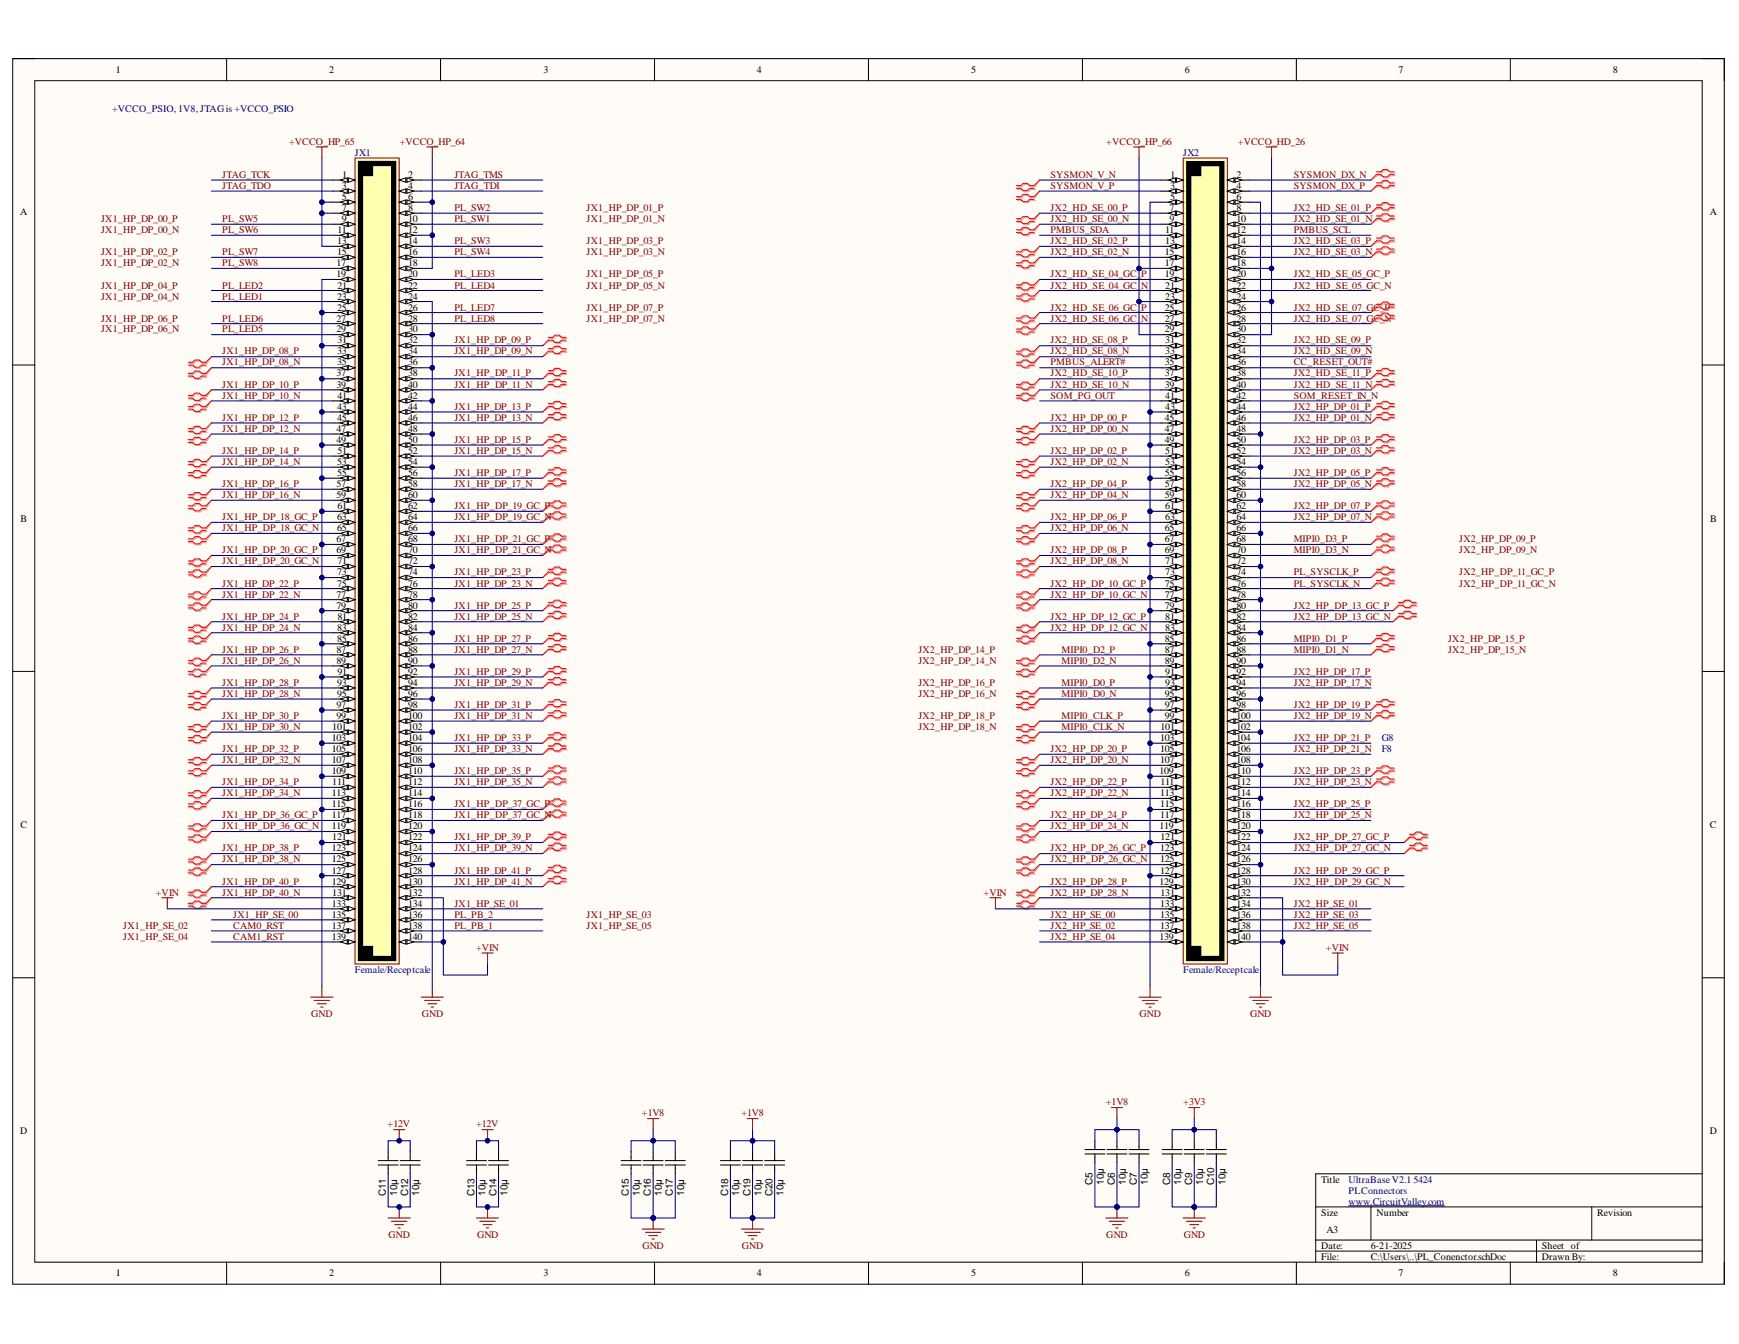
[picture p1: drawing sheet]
<svg xmlns="http://www.w3.org/2000/svg" width="279mm" height="216mm" viewBox="0 0 279 216" stroke-linecap="round" stroke-linejoin="round" font-family="sans-serif">
<defs><g id="words">
<g font-size="1.6">
<text x="18.6" y="11.8">1</text>
<text x="52.9" y="11.8">2</text>
<text x="87.3" y="11.8">3</text>
<text x="121.6" y="11.8">4</text>
<text x="156" y="11.8">5</text>
<text x="190.4" y="11.8">6</text>
<text x="224.7" y="11.8">7</text>
<text x="259.1" y="11.8">8</text>
<text x="55" y="28.6">1</text>
<text x="65.6" y="28.6">2</text>
<text x="188.1" y="28.6">1</text>
<text x="198.6" y="28.6">2</text>
<text x="3.2" y="34.6">A</text>
<text x="54.9" y="30.4">3</text>
<text x="54.9" y="32.1">5</text>
<text x="54.9" y="33.9">7</text>
<text x="54.9" y="35.7">9</text>
<text x="65.6" y="30.4">4</text>
<text x="65.6" y="32.1">6</text>
<text x="65.6" y="33.9">8</text>
<text x="65.6" y="35.7">10</text>
<text x="187.9" y="33.9">7</text>
<text x="187.9" y="35.7">9</text>
<text x="188" y="30.4">3</text>
<text x="188" y="32.1">5</text>
<text x="198.6" y="30.4">4</text>
<text x="198.6" y="32.1">6</text>
<text x="198.6" y="33.9">8</text>
<text x="198.6" y="35.7">10</text>
<text x="274.7" y="34.6">A</text>
<text x="54.1" y="39.2">13</text>
<text x="54.1" y="41">15</text>
<text x="54.2" y="37.5">11</text>
<text x="65.6" y="37.5">12</text>
<text x="65.6" y="39.2">14</text>
<text x="65.6" y="41">16</text>
<text x="187.1" y="41">15</text>
<text x="187.2" y="37.5">11</text>
<text x="187.2" y="39.2">13</text>
<text x="198.6" y="37.5">12</text>
<text x="198.6" y="39.2">14</text>
<text x="198.6" y="41">16</text>
<text x="54.1" y="42.8">17</text>
<text x="54.1" y="44.6">19</text>
<text x="54.2" y="46.4">21</text>
<text x="65.6" y="42.8">18</text>
<text x="65.6" y="44.6">20</text>
<text x="65.6" y="46.4">22</text>
<text x="187.1" y="42.8">17</text>
<text x="187.1" y="44.6">19</text>
<text x="187.2" y="46.4">21</text>
<text x="198.6" y="42.8">18</text>
<text x="198.6" y="44.6">20</text>
<text x="198.6" y="46.4">22</text>
<text x="54.1" y="51.7">27</text>
<text x="54.1" y="53.4">29</text>
<text x="54.1" y="48.1">23</text>
<text x="54.1" y="49.9">25</text>
<text x="65.6" y="48.1">24</text>
<text x="65.6" y="49.9">26</text>
<text x="65.6" y="51.7">28</text>
<text x="65.6" y="53.4">30</text>
<text x="187.1" y="49.9">25</text>
<text x="187.1" y="51.7">27</text>
<text x="187.1" y="53.4">29</text>
<text x="187.2" y="48.1">23</text>
<text x="198.6" y="48.1">24</text>
<text x="198.6" y="49.9">26</text>
<text x="198.6" y="51.7">28</text>
<text x="198.6" y="53.4">30</text>
<text x="54.1" y="56.9">33</text>
<text x="54.1" y="58.7">35</text>
<text x="54.2" y="55.1">31</text>
<text x="65.6" y="55.1">32</text>
<text x="65.6" y="56.9">34</text>
<text x="65.6" y="58.7">36</text>
<text x="187.1" y="58.7">35</text>
<text x="187.2" y="55.1">31</text>
<text x="187.2" y="56.9">33</text>
<text x="198.6" y="55.1">32</text>
<text x="198.6" y="56.9">34</text>
<text x="198.6" y="58.7">36</text>
<text x="54.1" y="60.5">37</text>
<text x="54.1" y="62.3">39</text>
<text x="54.1" y="65.8">43</text>
<text x="54.2" y="64">41</text>
<text x="65.6" y="60.5">38</text>
<text x="65.6" y="62.3">40</text>
<text x="65.6" y="64">42</text>
<text x="65.6" y="65.8">44</text>
<text x="187.1" y="60.5">37</text>
<text x="187.1" y="62.3">39</text>
<text x="187.2" y="64">41</text>
<text x="187.2" y="65.8">43</text>
<text x="198.6" y="60.5">38</text>
<text x="198.6" y="62.3">40</text>
<text x="198.6" y="64">42</text>
<text x="198.6" y="65.8">44</text>
<text x="54.1" y="69.4">47</text>
<text x="54.1" y="71.1">49</text>
<text x="54.1" y="67.6">45</text>
<text x="65.6" y="67.6">46</text>
<text x="65.6" y="69.4">48</text>
<text x="65.6" y="71.1">50</text>
<text x="187.1" y="67.6">45</text>
<text x="187.1" y="69.4">47</text>
<text x="187.1" y="71.1">49</text>
<text x="198.6" y="67.6">46</text>
<text x="198.6" y="69.4">48</text>
<text x="198.6" y="71.1">50</text>
<text x="54.1" y="74.7">53</text>
<text x="54.1" y="76.5">55</text>
<text x="54.2" y="72.9">51</text>
<text x="65.6" y="72.9">52</text>
<text x="65.6" y="74.7">54</text>
<text x="65.6" y="76.5">56</text>
<text x="187.1" y="76.5">55</text>
<text x="187.2" y="72.9">51</text>
<text x="187.2" y="74.7">53</text>
<text x="198.6" y="72.9">52</text>
<text x="198.6" y="74.7">54</text>
<text x="198.6" y="76.5">56</text>
<text x="3.3" y="83.8">B</text>
<text x="54.1" y="78.2">57</text>
<text x="54.1" y="80">59</text>
<text x="54.1" y="83.6">63</text>
<text x="54.2" y="81.8">61</text>
<text x="65.6" y="78.2">58</text>
<text x="65.6" y="80">60</text>
<text x="65.6" y="81.8">62</text>
<text x="65.6" y="83.6">64</text>
<text x="187.1" y="78.2">57</text>
<text x="187.1" y="80">59</text>
<text x="187.2" y="81.8">61</text>
<text x="187.2" y="83.6">63</text>
<text x="198.6" y="78.2">58</text>
<text x="198.6" y="80">60</text>
<text x="198.6" y="81.8">62</text>
<text x="198.6" y="83.6">64</text>
<text x="274.8" y="83.8">B</text>
<text x="54.1" y="87.1">67</text>
<text x="54.1" y="88.9">69</text>
<text x="54.1" y="85.3">65</text>
<text x="65.6" y="85.3">66</text>
<text x="65.6" y="87.1">68</text>
<text x="65.6" y="88.9">70</text>
<text x="187.1" y="85.3">65</text>
<text x="187.1" y="87.1">67</text>
<text x="187.1" y="88.9">69</text>
<text x="198.6" y="85.3">66</text>
<text x="198.6" y="87.1">68</text>
<text x="198.6" y="88.9">70</text>
<text x="54.1" y="92.4">73</text>
<text x="54.1" y="94.2">75</text>
<text x="54.2" y="90.7">71</text>
<text x="65.6" y="90.7">72</text>
<text x="65.6" y="92.4">74</text>
<text x="65.6" y="94.2">76</text>
<text x="187.1" y="94.2">75</text>
<text x="187.2" y="90.7">71</text>
<text x="187.2" y="92.4">73</text>
<text x="198.6" y="90.7">72</text>
<text x="198.6" y="92.4">74</text>
<text x="198.6" y="94.2">76</text>
<text x="54.1" y="96">77</text>
<text x="54.1" y="97.8">79</text>
<text x="54.1" y="101.3">83</text>
<text x="54.2" y="99.6">81</text>
<text x="65.6" y="96">78</text>
<text x="65.6" y="97.8">80</text>
<text x="65.6" y="99.6">82</text>
<text x="65.6" y="101.3">84</text>
<text x="187.1" y="96">77</text>
<text x="187.1" y="97.8">79</text>
<text x="187.2" y="99.6">81</text>
<text x="187.2" y="101.3">83</text>
<text x="198.6" y="96">78</text>
<text x="198.6" y="97.8">80</text>
<text x="198.6" y="99.6">82</text>
<text x="198.6" y="101.3">84</text>
<text x="54.1" y="104.9">87</text>
<text x="54.1" y="106.7">89</text>
<text x="54.1" y="103.1">85</text>
<text x="65.6" y="103.1">86</text>
<text x="65.6" y="104.9">88</text>
<text x="65.6" y="106.7">90</text>
<text x="187.1" y="103.1">85</text>
<text x="187.1" y="104.9">87</text>
<text x="187.1" y="106.7">89</text>
<text x="198.6" y="103.1">86</text>
<text x="198.6" y="104.9">88</text>
<text x="198.6" y="106.7">90</text>
<text x="54.1" y="113.7">97</text>
<text x="54.1" y="110.2">93</text>
<text x="54.1" y="112">95</text>
<text x="54.2" y="108.4">91</text>
<text x="65.6" y="108.4">92</text>
<text x="65.6" y="110.2">94</text>
<text x="65.6" y="112">96</text>
<text x="65.6" y="113.7">98</text>
<text x="187.1" y="112">95</text>
<text x="187.1" y="113.7">97</text>
<text x="187.2" y="108.4">91</text>
<text x="187.2" y="110.2">93</text>
<text x="198.6" y="108.4">92</text>
<text x="198.6" y="110.2">94</text>
<text x="198.6" y="112">96</text>
<text x="198.6" y="113.7">98</text>
<text x="53.3" y="119">103</text>
<text x="53.4" y="117.2">101</text>
<text x="54.1" y="115.5">99</text>
<text x="65.6" y="115.5">100</text>
<text x="65.6" y="117.2">102</text>
<text x="65.6" y="119">104</text>
<text x="186.4" y="119">103</text>
<text x="186.5" y="117.2">101</text>
<text x="187.1" y="115.5">99</text>
<text x="198.6" y="115.5">100</text>
<text x="198.6" y="117.2">102</text>
<text x="198.6" y="119">104</text>
<text x="53.3" y="120.8">105</text>
<text x="53.3" y="122.6">107</text>
<text x="53.3" y="124.3">109</text>
<text x="65.6" y="120.8">106</text>
<text x="65.6" y="122.6">108</text>
<text x="65.6" y="124.3">110</text>
<text x="186.3" y="124.3">109</text>
<text x="186.4" y="120.8">105</text>
<text x="186.4" y="122.6">107</text>
<text x="198.6" y="120.8">106</text>
<text x="198.6" y="122.6">108</text>
<text x="198.6" y="124.3">110</text>
<text x="53.3" y="127.9">113</text>
<text x="53.3" y="129.7">115</text>
<text x="53.3" y="131.4">117</text>
<text x="53.4" y="126.1">111</text>
<text x="65.6" y="126.1">112</text>
<text x="65.6" y="127.9">114</text>
<text x="65.6" y="129.7">116</text>
<text x="65.6" y="131.4">118</text>
<text x="186.4" y="127.9">113</text>
<text x="186.4" y="129.7">115</text>
<text x="186.4" y="131.4">117</text>
<text x="186.5" y="126.1">111</text>
<text x="198.6" y="126.1">112</text>
<text x="198.6" y="127.9">114</text>
<text x="198.6" y="129.7">116</text>
<text x="198.6" y="131.4">118</text>
<text x="3.3" y="133">C</text>
<text x="53.3" y="133.2">119</text>
<text x="53.3" y="136.8">123</text>
<text x="53.4" y="135">121</text>
<text x="65.6" y="133.2">120</text>
<text x="65.6" y="135">122</text>
<text x="65.6" y="136.8">124</text>
<text x="186.3" y="133.2">119</text>
<text x="186.4" y="136.8">123</text>
<text x="186.5" y="135">121</text>
<text x="198.6" y="133.2">120</text>
<text x="198.6" y="135">122</text>
<text x="198.6" y="136.8">124</text>
<text x="274.7" y="133">C</text>
<text x="53.3" y="138.5">125</text>
<text x="53.3" y="140.3">127</text>
<text x="53.3" y="142.1">129</text>
<text x="53.4" y="143.9">131</text>
<text x="65.6" y="138.5">126</text>
<text x="65.6" y="140.3">128</text>
<text x="65.6" y="142.1">130</text>
<text x="65.6" y="143.9">132</text>
<text x="186.3" y="142.1">129</text>
<text x="186.4" y="138.5">125</text>
<text x="186.4" y="140.3">127</text>
<text x="186.5" y="143.9">131</text>
<text x="198.6" y="138.5">126</text>
<text x="198.6" y="140.3">128</text>
<text x="198.6" y="142.1">130</text>
<text x="198.6" y="143.9">132</text>
<text x="53.3" y="145.6">133</text>
<text x="53.3" y="147.4">135</text>
<text x="53.3" y="149.2">137</text>
<text x="65.6" y="145.6">134</text>
<text x="65.6" y="147.4">136</text>
<text x="65.6" y="149.2">138</text>
<text x="186.4" y="145.6">133</text>
<text x="186.4" y="147.4">135</text>
<text x="186.4" y="149.2">137</text>
<text x="198.6" y="145.6">134</text>
<text x="198.6" y="147.4">136</text>
<text x="198.6" y="149.2">138</text>
<text x="53.3" y="151">139</text>
<text x="65.6" y="151">140</text>
<text x="186.3" y="151">139</text>
<text x="198.6" y="151">140</text>
<text x="3.2" y="182.2">D</text>
<text x="274.7" y="182.2">D</text>
<text x="175.6" y="190.3" transform="rotate(-90 175.6 190.3)">C5</text>
<text x="177.3" y="190.3" transform="rotate(-90 177.3 190.3)">10µ</text>
<text x="179.1" y="190.3" transform="rotate(-90 179.1 190.3)">C6</text>
<text x="180.9" y="190.3" transform="rotate(-90 180.9 190.3)">10µ</text>
<text x="182.7" y="190.3" transform="rotate(-90 182.7 190.3)">C7</text>
<text x="184.4" y="190.3" transform="rotate(-90 184.4 190.3)">10µ</text>
<text x="188" y="190.3" transform="rotate(-90 188 190.3)">C8</text>
<text x="189.8" y="190.3" transform="rotate(-90 189.8 190.3)">10µ</text>
<text x="191.5" y="190.3" transform="rotate(-90 191.5 190.3)">C9</text>
<text x="193.3" y="190.3" transform="rotate(-90 193.3 190.3)">10µ</text>
<text x="195.1" y="190.3" transform="rotate(-90 195.1 190.3)">C10</text>
<text x="196.9" y="190.3" transform="rotate(-90 196.9 190.3)">10µ</text>
<text x="212.3" y="190">Title</text>
<text x="62" y="192.1" transform="rotate(-90 62 192.1)">C11</text>
<text x="63.8" y="192.1" transform="rotate(-90 63.8 192.1)">10µ</text>
<text x="65.6" y="192.1" transform="rotate(-90 65.6 192.1)">C12</text>
<text x="67.3" y="192.1" transform="rotate(-90 67.3 192.1)">10µ</text>
<text x="76.2" y="192.1" transform="rotate(-90 76.2 192.1)">C13</text>
<text x="78" y="192.1" transform="rotate(-90 78 192.1)">10µ</text>
<text x="79.8" y="192.1" transform="rotate(-90 79.8 192.1)">C14</text>
<text x="81.6" y="192.1" transform="rotate(-90 81.6 192.1)">10µ</text>
<text x="101" y="192.1" transform="rotate(-90 101 192.1)">C15</text>
<text x="102.8" y="192.1" transform="rotate(-90 102.8 192.1)">10µ</text>
<text x="104.6" y="192.1" transform="rotate(-90 104.6 192.1)">C16</text>
<text x="106.3" y="192.1" transform="rotate(-90 106.3 192.1)">10µ</text>
<text x="108.1" y="192.1" transform="rotate(-90 108.1 192.1)">C17</text>
<text x="109.9" y="192.1" transform="rotate(-90 109.9 192.1)">10µ</text>
<text x="117" y="192.1" transform="rotate(-90 117 192.1)">C18</text>
<text x="118.8" y="192.1" transform="rotate(-90 118.8 192.1)">10µ</text>
<text x="120.6" y="192.1" transform="rotate(-90 120.6 192.1)">C19</text>
<text x="122.3" y="192.1" transform="rotate(-90 122.3 192.1)">10µ</text>
<text x="124.1" y="192.1" transform="rotate(-90 124.1 192.1)">C20</text>
<text x="125.9" y="192.1" transform="rotate(-90 125.9 192.1)">10µ</text>
<text x="212.3" y="195.3">Size</text>
<text x="221.2" y="195.3">Number</text>
<text x="256.6" y="195.3">Revision</text>
<text x="212.3" y="200.6">Date:</text>
<text x="212.3" y="202.4">File:</text>
<text x="213.1" y="198">A3</text>
<text x="220.2" y="200.6">6-21-2025</text>
<text x="220.2" y="202.4">C:\Users\..\PL_Conenctor.schDoc</text>
<text x="247.7" y="200.6">Sheet of</text>
<text x="247.7" y="202.4">Drawn By:</text>
<text x="18.6" y="205">1</text>
<text x="52.9" y="205">2</text>
<text x="87.3" y="205">3</text>
<text x="121.6" y="205">4</text>
<text x="156" y="205">5</text>
<text x="190.4" y="205">6</text>
<text x="224.7" y="205">7</text>
<text x="259.1" y="205">8</text>
</g>
<g font-size="1.6" fill="#000080">
<text x="18" y="17.9">+VCCO_PSIO, 1V8, JTAG is +VCCO_PSIO</text>
<text x="57" y="25">JX1</text>
<text x="190.1" y="25">JX2</text>
<text x="222" y="119">G8</text>
<text x="222" y="120.8">F8</text>
<text x="57" y="156.3">Female/Receptcale</text>
<text x="190.1" y="156.3">Female/Receptcale</text>
<text x="216.7" y="190">UltraBaseV2.1</text>
<text x="216.7" y="191.7">PLConnectors</text>
<text x="227.1" y="190">5424</text>
<text x="216.7" y="193.5">www.CircuitValley.com</text>
</g>
<g font-size="1.6" fill="#800000">
<text x="46.4" y="23.3">+VCCO_HP_65</text>
<text x="64.2" y="23.3">+VCCO_HP_64</text>
<text x="177.8" y="23.3">+VCCO_HP_66</text>
<text x="198.9" y="23.3">+VCCO_HD_26</text>
<text x="35.7" y="28.6">JTAG_TCK</text>
<text x="73" y="28.6">JTAG_TMS</text>
<text x="168.8" y="28.6">SYSMON_V_N</text>
<text x="207.9" y="28.6">SYSMON_DX_N</text>
<text x="16.2" y="35.7">JX1_HP_DP_00_P</text>
<text x="35.7" y="30.4">JTAG_TDO</text>
<text x="35.7" y="35.7">PL_SW5</text>
<text x="73" y="30.4">JTAG_TDI</text>
<text x="73" y="35.7">PL_SW1</text>
<text x="73" y="33.9">PL_SW2</text>
<text x="94.2" y="33.9">JX1_HP_DP_01_P</text>
<text x="94.2" y="35.7">JX1_HP_DP_01_N</text>
<text x="168.8" y="30.4">SYSMON_V_P</text>
<text x="168.8" y="33.9">JX2_HD_SE_00_P</text>
<text x="168.8" y="35.7">JX2_HD_SE_00_N</text>
<text x="207.9" y="30.4">SYSMON_DX_P</text>
<text x="207.9" y="33.9">JX2_HD_SE_01_P</text>
<text x="207.9" y="35.7">JX2_HD_SE_01_N</text>
<text x="16.2" y="37.5">JX1_HP_DP_00_N</text>
<text x="16.2" y="41">JX1_HP_DP_02_P</text>
<text x="35.7" y="41">PL_SW7</text>
<text x="35.7" y="37.5">PL_SW6</text>
<text x="73" y="39.2">PL_SW3</text>
<text x="73" y="41">PL_SW4</text>
<text x="94.2" y="39.2">JX1_HP_DP_03_P</text>
<text x="94.2" y="41">JX1_HP_DP_03_N</text>
<text x="168.8" y="37.5">PMBUS_SDA</text>
<text x="168.8" y="39.2">JX2_HD_SE_02_P</text>
<text x="168.8" y="41">JX2_HD_SE_02_N</text>
<text x="207.9" y="37.5">PMBUS_SCL</text>
<text x="207.9" y="39.2">JX2_HD_SE_03_P</text>
<text x="207.9" y="41">JX2_HD_SE_03_N</text>
<text x="16.2" y="42.8">JX1_HP_DP_02_N</text>
<text x="16.2" y="46.4">JX1_HP_DP_04_P</text>
<text x="35.7" y="42.8">PL_SW8</text>
<text x="35.7" y="46.4">PL_LED2</text>
<text x="73" y="46.4">PL_LED4</text>
<text x="73" y="44.6">PL_LED3</text>
<text x="94.2" y="44.6">JX1_HP_DP_05_P</text>
<text x="94.2" y="46.4">JX1_HP_DP_05_N</text>
<text x="168.8" y="44.6">JX2_HD_SE_04_GC_</text>
<text x="168.8" y="46.4">JX2_HD_SE_04_GC_</text>
<text x="183.3" y="44.6">P</text>
<text x="183.3" y="46.4">N</text>
<text x="207.9" y="44.6">JX2_HD_SE_05_GC_P</text>
<text x="207.9" y="46.4">JX2_HD_SE_05_GC_N</text>
<text x="16.2" y="48.1">JX1_HP_DP_04_N</text>
<text x="16.2" y="51.7">JX1_HP_DP_06_P</text>
<text x="16.2" y="53.4">JX1_HP_DP_06_N</text>
<text x="35.7" y="51.7">PL_LED6</text>
<text x="35.7" y="53.4">PL_LED5</text>
<text x="35.7" y="48.1">PL_LED1</text>
<text x="73" y="51.7">PL_LED8</text>
<text x="73" y="49.9">PL_LED7</text>
<text x="94.2" y="49.9">JX1_HP_DP_07_P</text>
<text x="94.2" y="51.7">JX1_HP_DP_07_N</text>
<text x="168.8" y="49.9">JX2_HD_SE_06_GC_</text>
<text x="168.8" y="51.7">JX2_HD_SE_06_GC_</text>
<text x="183.3" y="49.9">P</text>
<text x="183.3" y="51.7">N</text>
<text x="207.9" y="49.9">JX2_HD_SE_07_GC_P</text>
<text x="207.9" y="51.7">JX2_HD_SE_07_GC_N</text>
<text x="35.7" y="56.9">JX1_HP_DP_08_P</text>
<text x="35.7" y="58.7">JX1_HP_DP_08_N</text>
<text x="73" y="55.1">JX1_HP_DP_09_P</text>
<text x="73" y="56.9">JX1_HP_DP_09_N</text>
<text x="168.8" y="55.1">JX2_HD_SE_08_P</text>
<text x="168.8" y="56.9">JX2_HD_SE_08_N</text>
<text x="168.8" y="58.7">PMBUS_ALERT#</text>
<text x="207.9" y="58.7">CC_RESET_OUT#</text>
<text x="207.9" y="55.1">JX2_HD_SE_09_P</text>
<text x="207.9" y="56.9">JX2_HD_SE_09_N</text>
<text x="35.7" y="62.3">JX1_HP_DP_10_P</text>
<text x="35.7" y="64">JX1_HP_DP_10_N</text>
<text x="73" y="60.5">JX1_HP_DP_11_P</text>
<text x="73" y="62.3">JX1_HP_DP_11_N</text>
<text x="73" y="65.8">JX1_HP_DP_13_P</text>
<text x="168.8" y="60.5">JX2_HD_SE_10_P</text>
<text x="168.8" y="62.3">JX2_HD_SE_10_N</text>
<text x="168.8" y="64">SOM_PG_OUT</text>
<text x="207.9" y="60.5">JX2_HD_SE_11_P</text>
<text x="207.9" y="62.3">JX2_HD_SE_11_N</text>
<text x="207.9" y="64">SOM_RESET_IN_N</text>
<text x="207.9" y="65.8">JX2_HP_DP_01_P</text>
<text x="35.7" y="67.6">JX1_HP_DP_12_P</text>
<text x="35.7" y="69.4">JX1_HP_DP_12_N</text>
<text x="73" y="71.1">JX1_HP_DP_15_P</text>
<text x="73" y="67.6">JX1_HP_DP_13_N</text>
<text x="168.8" y="67.6">JX2_HP_DP_00_P</text>
<text x="168.8" y="69.4">JX2_HP_DP_00_N</text>
<text x="207.9" y="67.6">JX2_HP_DP_01_N</text>
<text x="207.9" y="71.1">JX2_HP_DP_03_P</text>
<text x="35.7" y="72.9">JX1_HP_DP_14_P</text>
<text x="35.7" y="74.7">JX1_HP_DP_14_N</text>
<text x="73" y="72.9">JX1_HP_DP_15_N</text>
<text x="73" y="76.5">JX1_HP_DP_17_P</text>
<text x="168.8" y="72.9">JX2_HP_DP_02_P</text>
<text x="168.8" y="74.7">JX2_HP_DP_02_N</text>
<text x="207.9" y="72.9">JX2_HP_DP_03_N</text>
<text x="207.9" y="76.5">JX2_HP_DP_05_P</text>
<text x="35.7" y="78.2">JX1_HP_DP_16_P</text>
<text x="35.7" y="80">JX1_HP_DP_16_N</text>
<text x="35.7" y="83.6">JX1_HP_DP_18_GC_P</text>
<text x="73" y="81.8">JX1_HP_DP_19_GC_P</text>
<text x="73" y="83.6">JX1_HP_DP_19_GC_N</text>
<text x="73" y="78.2">JX1_HP_DP_17_N</text>
<text x="168.8" y="78.2">JX2_HP_DP_04_P</text>
<text x="168.8" y="80">JX2_HP_DP_04_N</text>
<text x="168.8" y="83.6">JX2_HP_DP_06_P</text>
<text x="207.9" y="78.2">JX2_HP_DP_05_N</text>
<text x="207.9" y="81.8">JX2_HP_DP_07_P</text>
<text x="207.9" y="83.6">JX2_HP_DP_07_N</text>
<text x="35.7" y="85.3">JX1_HP_DP_18_GC_N</text>
<text x="35.7" y="88.9">JX1_HP_DP_20_GC_P</text>
<text x="73" y="87.1">JX1_HP_DP_21_GC_P</text>
<text x="73" y="88.9">JX1_HP_DP_21_GC_N</text>
<text x="168.8" y="85.3">JX2_HP_DP_06_N</text>
<text x="168.8" y="88.9">JX2_HP_DP_08_P</text>
<text x="207.9" y="87.1">MIPI0_D3_P</text>
<text x="207.9" y="88.9">MIPI0_D3_N</text>
<text x="234.4" y="87.1">JX2_HP_DP_09_P</text>
<text x="234.4" y="88.9">JX2_HP_DP_09_N</text>
<text x="35.7" y="94.2">JX1_HP_DP_22_P</text>
<text x="35.7" y="90.7">JX1_HP_DP_20_GC_N</text>
<text x="73" y="92.4">JX1_HP_DP_23_P</text>
<text x="73" y="94.2">JX1_HP_DP_23_N</text>
<text x="168.8" y="90.7">JX2_HP_DP_08_N</text>
<text x="168.8" y="94.2">JX2_HP_DP_10_GC_P</text>
<text x="207.9" y="92.4">PL_SYSCLK_P</text>
<text x="207.9" y="94.2">PL_SYSCLK_N</text>
<text x="234.4" y="92.4">JX2_HP_DP_11_GC_P</text>
<text x="234.4" y="94.2">JX2_HP_DP_11_GC_N</text>
<text x="35.7" y="96">JX1_HP_DP_22_N</text>
<text x="35.7" y="99.6">JX1_HP_DP_24_P</text>
<text x="35.7" y="101.3">JX1_HP_DP_24_N</text>
<text x="73" y="97.8">JX1_HP_DP_25_P</text>
<text x="73" y="99.6">JX1_HP_DP_25_N</text>
<text x="168.8" y="96">JX2_HP_DP_10_GC_N</text>
<text x="168.8" y="99.6">JX2_HP_DP_12_GC_P</text>
<text x="168.8" y="101.3">JX2_HP_DP_12_GC_N</text>
<text x="207.9" y="97.8">JX2_HP_DP_13_GC_P</text>
<text x="207.9" y="99.6">JX2_HP_DP_13_GC_N</text>
<text x="35.7" y="104.9">JX1_HP_DP_26_P</text>
<text x="35.7" y="106.7">JX1_HP_DP_26_N</text>
<text x="73" y="103.1">JX1_HP_DP_27_P</text>
<text x="73" y="104.9">JX1_HP_DP_27_N</text>
<text x="147.5" y="104.9">JX2_HP_DP_14_P</text>
<text x="147.5" y="106.7">JX2_HP_DP_14_N</text>
<text x="170.6" y="104.9">MIPI0_D2_P</text>
<text x="170.6" y="106.7">MIPI0_D2_N</text>
<text x="207.9" y="104.9">MIPI0_D1_N</text>
<text x="207.9" y="103.1">MIPI0_D1_P</text>
<text x="232.7" y="103.1">JX2_HP_DP_15_P</text>
<text x="232.7" y="104.9">JX2_HP_DP_15_N</text>
<text x="35.7" y="110.2">JX1_HP_DP_28_P</text>
<text x="35.7" y="112">JX1_HP_DP_28_N</text>
<text x="73" y="113.7">JX1_HP_DP_31_P</text>
<text x="73" y="108.4">JX1_HP_DP_29_P</text>
<text x="73" y="110.2">JX1_HP_DP_29_N</text>
<text x="147.5" y="110.2">JX2_HP_DP_16_P</text>
<text x="147.5" y="112">JX2_HP_DP_16_N</text>
<text x="170.6" y="110.2">MIPI0_D0_P</text>
<text x="170.6" y="112">MIPI0_D0_N</text>
<text x="207.9" y="113.7">JX2_HP_DP_19_P</text>
<text x="207.9" y="110.2">JX2_HP_DP_17_N</text>
<text x="207.9" y="108.4">JX2_HP_DP_17_P</text>
<text x="35.7" y="115.5">JX1_HP_DP_30_P</text>
<text x="35.7" y="117.2">JX1_HP_DP_30_N</text>
<text x="73" y="115.5">JX1_HP_DP_31_N</text>
<text x="73" y="119">JX1_HP_DP_33_P</text>
<text x="147.5" y="117.2">JX2_HP_DP_18_N</text>
<text x="147.5" y="115.5">JX2_HP_DP_18_P</text>
<text x="170.6" y="117.2">MIPI0_CLK_N</text>
<text x="170.6" y="115.5">MIPI0_CLK_P</text>
<text x="207.9" y="115.5">JX2_HP_DP_19_N</text>
<text x="207.9" y="119">JX2_HP_DP_21_P</text>
<text x="35.7" y="120.8">JX1_HP_DP_32_P</text>
<text x="35.7" y="122.6">JX1_HP_DP_32_N</text>
<text x="73" y="120.8">JX1_HP_DP_33_N</text>
<text x="73" y="124.3">JX1_HP_DP_35_P</text>
<text x="168.8" y="120.8">JX2_HP_DP_20_P</text>
<text x="168.8" y="122.6">JX2_HP_DP_20_N</text>
<text x="207.9" y="124.3">JX2_HP_DP_23_P</text>
<text x="207.9" y="120.8">JX2_HP_DP_21_N</text>
<text x="35.7" y="126.1">JX1_HP_DP_34_P</text>
<text x="35.7" y="127.9">JX1_HP_DP_34_N</text>
<text x="35.7" y="131.4">JX1_HP_DP_36_GC_P</text>
<text x="73" y="129.7">JX1_HP_DP_37_GC_P</text>
<text x="73" y="131.4">JX1_HP_DP_37_GC_N</text>
<text x="73" y="126.1">JX1_HP_DP_35_N</text>
<text x="168.8" y="126.1">JX2_HP_DP_22_P</text>
<text x="168.8" y="127.9">JX2_HP_DP_22_N</text>
<text x="168.8" y="131.4">JX2_HP_DP_24_P</text>
<text x="207.9" y="126.1">JX2_HP_DP_23_N</text>
<text x="207.9" y="129.7">JX2_HP_DP_25_P</text>
<text x="207.9" y="131.4">JX2_HP_DP_25_N</text>
<text x="35.7" y="133.2">JX1_HP_DP_36_GC_N</text>
<text x="35.7" y="136.8">JX1_HP_DP_38_P</text>
<text x="73" y="135">JX1_HP_DP_39_P</text>
<text x="73" y="136.8">JX1_HP_DP_39_N</text>
<text x="168.8" y="133.2">JX2_HP_DP_24_N</text>
<text x="168.8" y="136.8">JX2_HP_DP_26_GC_P</text>
<text x="207.9" y="135">JX2_HP_DP_27_GC_P</text>
<text x="207.9" y="136.8">JX2_HP_DP_27_GC_N</text>
<text x="25" y="143.9">+VIN</text>
<text x="35.7" y="138.5">JX1_HP_DP_38_N</text>
<text x="35.7" y="142.1">JX1_HP_DP_40_P</text>
<text x="35.7" y="143.9">JX1_HP_DP_40_N</text>
<text x="73" y="140.3">JX1_HP_DP_41_P</text>
<text x="73" y="142.1">JX1_HP_DP_41_N</text>
<text x="158" y="143.9">+VIN</text>
<text x="168.8" y="138.5">JX2_HP_DP_26_GC_N</text>
<text x="168.8" y="142.1">JX2_HP_DP_28_P</text>
<text x="168.8" y="143.9">JX2_HP_DP_28_N</text>
<text x="207.9" y="142.1">JX2_HP_DP_29_GC_N</text>
<text x="207.9" y="140.3">JX2_HP_DP_29_GC_P</text>
<text x="19.8" y="149.2">JX1_HP_SE_02</text>
<text x="37.5" y="147.4">JX1_HP_SE_00</text>
<text x="37.5" y="149.2">CAM0_RST</text>
<text x="73" y="145.6">JX1_HP_SE_01</text>
<text x="73" y="147.4">PL_PB_2</text>
<text x="73" y="149.2">PL_PB_1</text>
<text x="94.2" y="149.2">JX1_HP_SE_05</text>
<text x="94.2" y="147.4">JX1_HP_SE_03</text>
<text x="168.8" y="147.4">JX2_HP_SE_00</text>
<text x="168.8" y="149.2">JX2_HP_SE_02</text>
<text x="207.9" y="145.6">JX2_HP_SE_01</text>
<text x="207.9" y="149.2">JX2_HP_SE_05</text>
<text x="207.9" y="147.4">JX2_HP_SE_03</text>
<text x="19.8" y="151">JX1_HP_SE_04</text>
<text x="37.5" y="151">CAM1_RST</text>
<text x="76.5" y="152.8">+VIN</text>
<text x="168.8" y="151">JX2_HP_SE_04</text>
<text x="213" y="152.8">+VIN</text>
<text x="50" y="163.4">GND</text>
<text x="67.8" y="163.4">GND</text>
<text x="183.1" y="163.4">GND</text>
<text x="200.8" y="163.4">GND</text>
<text x="103.1" y="179.3">+1V8</text>
<text x="119.1" y="179.3">+1V8</text>
<text x="177.7" y="177.5">+1V8</text>
<text x="190.1" y="177.5">+3V3</text>
<text x="62.3" y="181.1">+12V</text>
<text x="76.5" y="181.1">+12V</text>
<text x="62.4" y="198.9">GND</text>
<text x="76.7" y="198.9">GND</text>
<text x="103.2" y="200.6">GND</text>
<text x="119.2" y="200.6">GND</text>
<text x="177.8" y="198.9">GND</text>
<text x="190.2" y="198.9">GND</text>
</g>
</g></defs>
<path d="M2 9.4h275v196.9h-275z" fill-rule="evenodd" fill="#fffcf8"/>
<path d="M2 9.4h275v196.9h-275z" fill="none" stroke="#000" stroke-width=".16"/>
<path d="M5.6 13h267.9v189.8h-267.9z" fill-rule="evenodd" fill="#fffcf8"/>
<g fill="none" stroke="#000" stroke-width=".16">
<path d="M2 9.4h3.6M5.6 13h267.9v189.8h-267.9zM36.4 9.4v3.6M70.8 9.4v3.6M105.2 9.4v3.6M139.5 9.4v3.6M173.9 9.4v3.6M208.3 9.4v3.6M242.7 9.4v3.6M273.5 9.4h3.5v3.6M2 58.6h3.6M273.5 58.6h3.5"/>
<path d="M2 107.9h3.6M273.5 107.9h3.5M2 157.1h3.6M273.5 157.1h3.5M211.4 193.9h62.1M211.4 199.2h62.1M220.3 193.9v5.3M246.9 199.2v3.6M255.7 193.9v5.3M273.5 188.6h-62.1v14.2M36.4 202.8v3.5M70.8 202.8v3.5"/>
<path d="M105.2 202.8v3.5M139.5 202.8v3.5M173.9 202.8v3.5M208.3 202.8v3.5M211.4 201h62.1M242.7 202.8v3.5M277 202.8v3.5"/>
</g>
<g fill="none" stroke="#800000" stroke-width=".17">
<path d="M50.8 23.6h1.8M51.7 23.6v1.8M68.6 23.6h1.7M69.5 23.6v1.8M182.1 23.6h1.8M183 23.6v1.8M203.4 23.6h1.8M204.3 23.6v1.8M26 144.2h1.8M26.9 144.2v1.8M51.7 158.4v1.8M69.5 158.4v1.8"/>
<path d="M77.4 153.1h1.8M78.3 153.1v1.8M159 144.2h1.8M159.9 144.2v1.8M184.8 158.4v1.8M202.5 158.4v1.8M214.1 153.1h1.7M214.9 153.1v1.8M49.9 160.2h3.6M50.5 160.7h2.5M51 161.2h1.4M51.5 161.8h.4"/>
<path d="M67.7 160.2h3.5M68.2 160.7h2.5M68.7 161.2h1.5M69.3 161.8h.3M183 160.2h3.5M183.5 160.7h2.5M184.1 161.2h1.4M184.6 161.8h.4M200.7 160.2h3.6M201.3 160.7h2.5M201.8 161.2h1.4M202.3 161.8h.4"/>
<path d="M119.1 197.4h3.6M119.7 198h2.4M120.2 198.5h1.4M120.7 199h.4M120.9 195.7v1.7"/>
</g>
<g fill="none" stroke="#000" stroke-width=".17">
<path d="M60.8 187.1h3.2M60.8 186.4h3.2M62.4 185v1.4M62.4 187.1v1.5M64.3 187.1h3.2M64.3 186.4h3.2M65.9 185v1.4M65.9 187.1v1.5M75 187.1h3.2M75 186.4h3.2M76.6 185v1.4M76.6 187.1v1.5"/>
<path d="M78.5 187.1h3.2M78.5 186.4h3.2M80.1 185v1.4M80.1 187.1v1.5M115.8 187.1h3.2M115.8 186.4h3.2M117.4 185v1.4M117.4 187.1v1.5M119.3 187.1h3.2M119.3 186.4h3.2M120.9 185v1.4M120.9 187.1v1.5"/>
<path d="M122.9 187.1h3.2M122.9 186.4h3.2M124.5 185v1.4M124.5 187.1v1.5"/>
</g>
<circle cx="120.9" cy="195.7" r=".36" fill="#000080"/>
<circle cx="120.9" cy="195.7" r=".36" fill="none" stroke="#000080" stroke-width=".16"/>
<path d="M99.8 187.1h3.2M99.8 186.4h3.2M101.4 185v1.4M101.4 187.1v1.5M103.3 187.1h3.2M103.3 186.4h3.2M104.9 185v1.4M104.9 187.1v1.5M106.9 187.1h3.2M106.9 186.4h3.2M108.5 185v1.4M108.5 187.1v1.5" fill="none" stroke="#000" stroke-width=".17"/>
<path d="M103.2 197.4h3.5M103.7 198h2.5M104.2 198.5h1.4M104.8 199h.3M104.9 195.7v1.7" fill="none" stroke="#800000" stroke-width=".17"/>
<circle cx="104.9" cy="195.7" r=".35" fill="#000080"/>
<circle cx="104.9" cy="195.7" r=".35" fill="none" stroke="#000080" stroke-width=".16"/>
<path d="M174.3 185.4h3.2M174.3 184.7h3.2M175.9 183.2v1.5M175.9 185.4v1.4M177.9 185.4h3.2M177.9 184.7h3.2M179.5 183.2v1.5M179.5 185.4v1.4M181.4 185.4h3.2M181.4 184.7h3.2M183 183.2v1.5M183 185.4v1.4" fill="none" stroke="#000" stroke-width=".17"/>
<path d="M177.7 195.7h3.5M178.2 196.2h2.5M178.7 196.7h1.5M179.3 197.3h.3M179.5 193.9v1.8" fill="none" stroke="#800000" stroke-width=".17"/>
<circle cx="179.5" cy="193.9" r=".35" fill="#000080"/>
<circle cx="179.5" cy="193.9" r=".35" fill="none" stroke="#000080" stroke-width=".16"/>
<path d="M186.7 185.4h3.2M186.7 184.7h3.2M188.3 183.2v1.5M188.3 185.4v1.4M190.3 185.4h3.2M190.3 184.7h3.2M191.9 183.2v1.5M191.9 185.4v1.4M193.8 185.4h3.2M193.8 184.7h3.2M195.4 183.2v1.5M195.4 185.4v1.4" fill="none" stroke="#000" stroke-width=".17"/>
<path d="M190.1 195.7h3.5M190.6 196.2h2.5M191.2 196.7h1.4M191.7 197.3h.3M191.9 193.9v1.8" fill="none" stroke="#800000" stroke-width=".17"/>
<circle cx="191.9" cy="193.9" r=".35" fill="#000080"/>
<circle cx="191.9" cy="193.9" r=".35" fill="none" stroke="#000080" stroke-width=".16"/>
<path d="M62.4 195.7h3.5M62.9 196.2h2.5M63.4 196.7h1.4M64 197.3h.3M64.1 193.9v1.8" fill="none" stroke="#800000" stroke-width=".17"/>
<circle cx="64.1" cy="193.9" r=".35" fill="#000080"/>
<circle cx="64.1" cy="193.9" r=".35" fill="none" stroke="#000080" stroke-width=".16"/>
<path d="M76.6 195.7h3.5M77.1 196.2h2.5M77.6 196.7h1.4M78.2 197.3h.3M78.3 193.9v1.8" fill="none" stroke="#800000" stroke-width=".17"/>
<circle cx="78.3" cy="193.9" r=".35" fill="#000080"/>
<circle cx="78.3" cy="193.9" r=".35" fill="none" stroke="#000080" stroke-width=".16"/>
<path d="M63.3 181.5h1.7M64.1 181.5v1.7" fill="none" stroke="#800000" stroke-width=".17"/>
<circle cx="64.1" cy="183.2" r=".35" fill="#000080"/>
<circle cx="64.1" cy="183.2" r=".35" fill="none" stroke="#000080" stroke-width=".16"/>
<path d="M77.4 181.5h1.8M78.3 181.5v1.7" fill="none" stroke="#800000" stroke-width=".17"/>
<circle cx="78.3" cy="183.2" r=".35" fill="#000080"/>
<circle cx="78.3" cy="183.2" r=".35" fill="none" stroke="#000080" stroke-width=".16"/>
<path d="M104.1 179.7h1.7M104.9 179.7v1.8M120 179.7h1.8M120.9 179.7v1.8M178.6 177.9h1.7M179.5 177.9v1.8M191 177.9h1.8M191.9 177.9v1.8" fill="none" stroke="#800000" stroke-width=".17"/>
<g fill="none" stroke="#d0a19e" stroke-width=".17">
<path d="M30.4 58.8h.7l.4 .4h.7l.4-.4h.7M30.4 58.4h.7l.4-.4h.7l.4 .4h.7M88.3 54.4h.7l.3-.4h.7l.4 .4h.7M88.3 54.8h.7l.3 .4h.7l.4-.4h.7M88.3 56.2h.7l.3-.4h.7l.4 .4h.7M88.3 56.6h.7l.3 .4h.7l.4-.4h.7M88.3 59.7h.7l.3-.4h.7l.4 .4h.7M163.5 57h.7l.3 .4h.8l.3-.4h.7M163.5 56.6h.7l.3-.4h.8l.3 .4h.7M163.5 58.8h.7l.3 .4h.8l.3-.4h.7M163.5 58.4h.7l.3-.4h.8l.3 .4h.7M221.3 59.7h.7l.4-.4h.7l.4 .4h.7"/>
<path d="M30.4 65.9h.7l.4 .4h.7l.4-.4h.7M30.4 65.5h.7l.4-.4h.7l.4 .4h.7M30.4 64.1h.7l.4 .4h.7l.4-.4h.7M30.4 63.7h.7l.4-.4h.7l.4 .4h.7M30.4 60.6h.7l.4 .3h.7l.4-.3h.7M30.4 60.1h.7l.4-.3h.7l.4 .3h.7M30.4 79.7h.7l.4-.4h.7l.4 .4h.7M30.4 76.6h.7l.4 .3h.7l.4-.3h.7M30.4 76.1h.7l.4-.3h.7l.4 .3h.7M30.4 74.8h.7l.4 .3h.7l.4-.3h.7M30.4 74.3h.7l.4-.3h.7l.4 .3h.7M30.4 71.2h.7l.4 .4h.7l.4-.4h.7"/>
<path d="M30.4 70.8h.7l.4-.4h.7l.4 .4h.7M30.4 69.5h.7l.4 .3h.7l.4-.3h.7M30.4 69h.7l.4-.3h.7l.4 .3h.7M88.3 60.1h.7l.3 .4h.7l.4-.4h.7M88.3 61.5h.7l.3-.4h.7l.4 .4h.7M88.3 61.9h.7l.3 .4h.7l.4-.4h.7M88.3 70.3h.7l.3-.3h.7l.4 .3h.7M88.3 70.8h.7l.3 .3h.7l.4-.3h.7M88.3 72.1h.7l.3-.3h.7l.4 .3h.7M88.3 72.6h.7l.3 .3h.7l.4-.3h.7M163.5 69.5h.7l.3 .3h.8l.3-.3h.7M163.5 69h.7l.3-.3h.8l.3 .3h.7"/>
<path d="M163.5 71.2h.7l.3 .4h.8l.3-.4h.7M163.5 70.8h.7l.3-.4h.8l.3 .4h.7M163.5 74.8h.7l.3 .3h.8l.3-.3h.7M163.5 74.3h.7l.3-.3h.8l.3 .3h.7M163.5 76.6h.7l.3 .3h.8l.3-.3h.7M163.5 76.1h.7l.3-.3h.8l.3 .3h.7M163.5 79.7h.7l.3-.4h.8l.3 .4h.7M163.5 62.4h.7l.3 .3h.8l.3-.3h.7M163.5 61.9h.7l.3-.3h.8l.3 .3h.7M163.5 64.1h.7l.3 .4h.8l.3-.4h.7M163.5 63.7h.7l.3-.4h.8l.3 .4h.7M221.3 66.8h.7l.4-.4h.7l.4 .4h.7"/>
<path d="M221.3 67.2h.7l.4 .4h.7l.4-.4h.7M221.3 65h.7l.4-.3h.7l.4 .3h.7M221.3 65.5h.7l.4 .3h.7l.4-.3h.7M221.3 70.3h.7l.4-.3h.7l.4 .3h.7M221.3 70.8h.7l.4 .3h.7l.4-.3h.7M221.3 72.1h.7l.4-.3h.7l.4 .3h.7M221.3 72.6h.7l.4 .3h.7l.4-.3h.7M221.3 75.7h.7l.4-.4h.7l.4 .4h.7M221.3 76.1h.7l.4 .4h.7l.4-.4h.7M221.3 77.4h.7l.4-.3h.7l.4 .3h.7M221.3 77.9h.7l.4 .3h.7l.4-.3h.7M221.3 61.5h.7l.4-.4h.7l.4 .4h.7"/>
<path d="M221.3 61.9h.7l.4 .4h.7l.4-.4h.7M221.3 60.1h.7l.4 .4h.7l.4-.4h.7M30.4 97.8h.7l.4 .4h.7l.4-.4h.7M30.4 97.4h.7l.4-.4h.7l.4 .4h.7M30.4 96.1h.7l.4 .3h.7l.4-.3h.7M30.4 95.6h.7l.4-.3h.7l.4 .3h.7M30.4 87.2h.7l.4 .3h.7l.4-.3h.7M30.4 86.7h.7l.4-.3h.7l.4 .3h.7M30.4 85.4h.7l.4 .4h.7l.4-.4h.7M30.4 85h.7l.4-.4h.7l.4 .4h.7M30.4 81.9h.7l.4 .3h.7l.4-.3h.7M30.4 81.4h.7l.4-.3h.7l.4 .3h.7"/>
<path d="M30.4 80.1h.7l.4 .4h.7l.4-.4h.7M88.3 81h.7l.3-.4h.7l.4 .4h.7M88.3 81.4h.7l.3 .4h.7l.4-.4h.7M88.3 82.8h.7l.3-.4h.7l.4 .4h.7M88.3 83.2h.7l.3 .4h.7l.4-.4h.7M88.3 86.3h.7l.3-.3h.7l.4 .3h.7M88.3 86.7h.7l.3 .4h.7l.4-.4h.7M88.3 88.1h.7l.3-.4h.7l.4 .4h.7M88.3 88.5h.7l.3 .4h.7l.4-.4h.7M88.3 91.6h.7l.3-.3h.7l.4 .3h.7M88.3 92.1h.7l.3 .3h.7l.4-.3h.7M88.3 93.4h.7l.3-.4h.7l.4 .4h.7"/>
<path d="M88.3 93.8h.7l.3 .4h.7l.4-.4h.7M163.5 80.1h.7l.3 .4h.8l.3-.4h.7M163.5 81.9h.7l.3 .3h.8l.3-.3h.7M163.5 81.4h.7l.3-.3h.8l.3 .3h.7M163.5 85.4h.7l.3 .4h.8l.3-.4h.7M163.5 85h.7l.3-.4h.8l.3 .4h.7M163.5 87.2h.7l.3 .3h.8l.3-.3h.7M163.5 86.7h.7l.3-.3h.8l.3 .3h.7M163.5 90.7h.7l.3 .4h.8l.3-.4h.7M163.5 90.3h.7l.3-.4h.8l.3 .4h.7M163.5 92.5h.7l.3 .4h.8l.3-.4h.7M163.5 92.1h.7l.3-.4h.8l.3 .4h.7"/>
<path d="M221.3 81h.7l.4-.4h.7l.4 .4h.7M221.3 81.4h.7l.4 .4h.7l.4-.4h.7M221.3 82.8h.7l.4-.4h.7l.4 .4h.7M221.3 83.2h.7l.4 .4h.7l.4-.4h.7M221.3 86.3h.7l.4-.3h.7l.4 .3h.7M221.3 86.7h.7l.4 .4h.7l.4-.4h.7M221.3 88.1h.7l.4-.4h.7l.4 .4h.7M221.3 88.5h.7l.4 .4h.7l.4-.4h.7M221.3 91.6h.7l.4-.3h.7l.4 .3h.7M221.3 92.1h.7l.4 .3h.7l.4-.3h.7M221.3 93.4h.7l.4-.3h.7l.4 .3h.7M221.3 93.8h.7l.4 .4h.7l.4-.4h.7"/>
<path d="M30.4 119.1h.7l.4 .4h.7l.4-.4h.7M30.4 118.7h.7l.4-.4h.7l.4 .4h.7M30.4 117.3h.7l.4 .4h.7l.4-.4h.7M30.4 116.9h.7l.4-.4h.7l.4 .4h.7M30.4 113.8h.7l.4 .4h.7l.4-.4h.7M30.4 113.4h.7l.4-.4h.7l.4 .4h.7M30.4 112h.7l.4 .4h.7l.4-.4h.7M30.4 111.6h.7l.4-.4h.7l.4 .4h.7M30.4 108.5h.7l.4 .3h.7l.4-.3h.7M30.4 108h.7l.4-.3h.7l.4 .3h.7M30.4 106.7h.7l.4 .4h.7l.4-.4h.7M30.4 106.3h.7l.4-.4h.7l.4 .4h.7"/>
<path d="M30.4 103.2h.7l.4 .3h.7l.4-.3h.7M30.4 102.7h.7l.4-.3h.7l.4 .3h.7M30.4 101.4h.7l.4 .3h.7l.4-.3h.7M30.4 100.9h.7l.4-.3h.7l.4 .3h.7M88.3 107.6h.7l.3-.4h.7l.4 .4h.7M88.3 108h.7l.3 .4h.7l.4-.4h.7M88.3 109.4h.7l.3-.4h.7l.4 .4h.7M88.3 109.8h.7l.3 .4h.7l.4-.4h.7M88.3 118.2h.7l.3-.3h.7l.4 .3h.7M88.3 118.7h.7l.3 .3h.7l.4-.3h.7M163.5 101.4h.7l.3 .3h.8l.3-.3h.7M163.5 100.9h.7l.3-.3h.8l.3 .3h.7"/>
<path d="M163.5 103.2h.7l.3 .3h.8l.3-.3h.7M163.5 102.7h.7l.3-.3h.8l.3 .3h.7M163.5 112h.7l.3 .4h.8l.3-.4h.7M163.5 111.6h.7l.3-.4h.8l.3 .4h.7M163.5 113.8h.7l.3 .4h.8l.3-.4h.7M163.5 113.4h.7l.3-.4h.8l.3 .4h.7M221.3 102.3h.7l.4-.4h.7l.4 .4h.7M221.3 102.7h.7l.4 .4h.7l.4-.4h.7M221.3 104h.7l.4-.3h.7l.4 .3h.7M221.3 104.5h.7l.4 .3h.7l.4-.3h.7M221.3 112.9h.7l.4-.3h.7l.4 .3h.7M221.3 113.4h.7l.4 .3h.7l.4-.3h.7"/>
<path d="M221.3 114.7h.7l.4-.4h.7l.4 .4h.7M221.3 115.1h.7l.4 .4h.7l.4-.4h.7M30.4 129.8h.7l.4 .3h.7l.4-.3h.7M30.4 129.3h.7l.4-.3h.7l.4 .3h.7M30.4 128h.7l.4 .3h.7l.4-.3h.7M30.4 127.5h.7l.4-.3h.7l.4 .3h.7M30.4 124.4h.7l.4 .4h.7l.4-.4h.7M30.4 124h.7l.4-.4h.7l.4 .4h.7M30.4 122.7h.7l.4 .3h.7l.4-.3h.7M30.4 122.2h.7l.4-.3h.7l.4 .3h.7M30.4 140h.7l.4-.4h.7l.4 .4h.7M30.4 138.6h.7l.4 .4h.7l.4-.4h.7"/>
<path d="M30.4 138.2h.7l.4-.4h.7l.4 .4h.7M30.4 135.1h.7l.4 .3h.7l.4-.3h.7M30.4 134.6h.7l.4-.3h.7l.4 .3h.7M30.4 133.3h.7l.4 .4h.7l.4-.4h.7M30.4 132.9h.7l.4-.4h.7l.4 .4h.7M88.3 120h.7l.3-.3h.7l.4 .3h.7M88.3 120.4h.7l.3 .4h.7l.4-.4h.7M88.3 128.9h.7l.3-.4h.7l.4 .4h.7M88.3 129.3h.7l.3 .4h.7l.4-.4h.7M88.3 130.6h.7l.3-.3h.7l.4 .3h.7M88.3 131.1h.7l.3 .3h.7l.4-.3h.7M88.3 139.5h.7l.3-.3h.7l.4 .3h.7"/>
<path d="M88.3 140h.7l.3 .3h.7l.4-.3h.7M163.5 122.7h.7l.3 .3h.8l.3-.3h.7M163.5 122.2h.7l.3-.3h.8l.3 .3h.7M163.5 124.4h.7l.3 .4h.8l.3-.4h.7M163.5 124h.7l.3-.4h.8l.3 .4h.7M163.5 128h.7l.3 .3h.8l.3-.3h.7M163.5 127.5h.7l.3-.3h.8l.3 .3h.7M163.5 129.8h.7l.3 .3h.8l.3-.3h.7M163.5 129.3h.7l.3-.3h.8l.3 .3h.7M163.5 133.3h.7l.3 .4h.8l.3-.4h.7M163.5 132.9h.7l.3-.4h.8l.3 .4h.7M163.5 135.1h.7l.3 .3h.8l.3-.3h.7"/>
<path d="M163.5 134.6h.7l.3-.3h.8l.3 .3h.7M163.5 138.6h.7l.3 .4h.8l.3-.4h.7M163.5 138.2h.7l.3-.4h.8l.3 .4h.7M163.5 140h.7l.3-.4h.8l.3 .4h.7M221.3 123.6h.7l.4-.4h.7l.4 .4h.7M221.3 124h.7l.4 .4h.7l.4-.4h.7M221.3 125.3h.7l.4-.3h.7l.4 .3h.7M221.3 125.8h.7l.4 .3h.7l.4-.3h.7M226.7 136h.7l.3-.4h.7l.4 .4h.7M226.7 136.4h.7l.3 .4h.7l.4-.4h.7M226.7 134.2h.7l.3-.4h.7l.4 .4h.7M226.7 134.6h.7l.3 .4h.7l.4-.4h.7"/>
<path d="M30.4 140.4h.7l.4 .4h.7l.4-.4h.7M88.3 141.3h.7l.3-.4h.7l.4 .4h.7M88.3 141.7h.7l.3 .4h.7l.4-.4h.7M163.5 140.4h.7l.3 .4h.8l.3-.4h.7M163.5 144h.7l.3 .3h.8l.3-.3h.7M163.5 143.5h.7l.3-.3h.8l.3 .3h.7M163.5 145.7h.7l.3 .4h.8l.3-.4h.7M163.5 145.3h.7l.3-.4h.8l.3 .4h.7"/>
</g>
<g fill="none" stroke="#d0a19e" stroke-width=".16">
<path d="M34 59.1l-.7 1M34 57.3l-.7 1.1M88.3 54.8l-1.1 .7M88.3 56.6l-1.1 .7M167 55.5l-.7 1.1M167 57.3l-.7 1.1M34 64.4l-.7 1.1M34 62.6l-.7 1.1M34 78.6l-.7 1.1M34 75l-.7 1.1M34 73.3l-.7 1M34 69.7l-.7 1.1"/>
<path d="M34 67.9l-.7 1.1M88.3 60.1l-1.1 .8M88.3 61.9l-1.1 .7M88.3 70.8l-1.1 .7M88.3 72.6l-1.1 .7M167 67.9l-.7 1.1M167 69.7l-.7 1.1M167 73.3l-.7 1M167 75l-.7 1.1M167 78.6l-.7 1.1M167 60.9l-.7 1M167 62.6l-.7 1.1"/>
<path d="M221.3 67.2l-1 .8M221.3 65.5l-1 .7M221.3 70.8l-1 .7M221.3 72.6l-1 .7M221.3 76.1l-1 .7M221.3 77.9l-1 .7M221.3 61.9l-1 .7M221.3 60.1l-1 .8M34 96.3l-.7 1.1M34 94.6l-.7 1M34 85.7l-.7 1M34 83.9l-.7 1.1"/>
<path d="M34 80.4l-.7 1M34 99.9l-.7 1M88.3 81.4l-1.1 .7M88.3 83.2l-1.1 .7M88.3 86.7l-1.1 .8M88.3 88.5l-1.1 .7M88.3 92.1l-1.1 .7M88.3 93.8l-1.1 .8M167 80.4l-.7 1M167 83.9l-.7 1.1M167 85.7l-.7 1M167 89.2l-.7 1.1"/>
<path d="M167 91l-.7 1.1M167 99.9l-.7 1M221.3 81.4l-1 .7M221.3 83.2l-1 .7M221.3 86.7l-1 .8M221.3 88.5l-1 .7M221.3 92.1l-1 .7M221.3 93.8l-1 .8M34 117.6l-.7 1.1M34 115.8l-.7 1.1M34 112.3l-.7 1.1M34 110.5l-.7 1.1"/>
<path d="M34 107l-.7 1M34 105.2l-.7 1.1M34 101.6l-.7 1.1M88.3 108l-1.1 .7M88.3 109.8l-1.1 .7M88.3 118.7l-1.1 .7M167 101.6l-.7 1.1M167 110.5l-.7 1.1M167 112.3l-.7 1.1M221.3 102.7l-1 .7M221.3 104.5l-1 .7M221.3 113.4l-1 .7"/>
<path d="M221.3 115.1l-1 .7M34 128.3l-.7 1M34 126.5l-.7 1M34 122.9l-.7 1.1M34 121.2l-.7 1M34 138.9l-.7 1.1M34 137.1l-.7 1.1M34 133.6l-.7 1M34 131.8l-.7 1.1M88.3 120.4l-1.1 .8M88.3 129.3l-1.1 .7M88.3 131.1l-1.1 .7"/>
<path d="M88.3 140l-1.1 .7M167 121.2l-.7 1M167 122.9l-.7 1.1M167 126.5l-.7 1M167 128.3l-.7 1M167 131.8l-.7 1.1M167 133.6l-.7 1M167 137.1l-.7 1.1M167 138.9l-.7 1.1M221.3 124l-1 .7M221.3 125.8l-1 .7M226.7 136.4l-1.1 .7"/>
<path d="M226.7 134.6l-1.1 .8M88.3 141.7l-1.1 .7M167 142.4l-.7 1.1M167 144.2l-.7 1.1"/>
</g>
<g fill="none" stroke="#f00" stroke-width=".17">
<path d="M30.2 60h.8l.3-.4h.7l.4 .4h.7M30.2 58.6h.8l.3 .4h.7l.4-.4h.7M30.2 58.2h.8l.3-.4h.7l.4 .4h.7M88.1 54.2h.7l.4-.4h.7l.3 .4h.7M88.1 54.6h.7l.4 .4h.7l.3-.4h.7M88.1 56h.7l.4-.4h.7l.3 .4h.7M88.1 56.4h.7l.4 .4h.7l.3-.4h.7M88.1 59.5h.7l.4-.3h.7l.3 .3h.7M88.1 60h.7l.4 .3h.7l.3-.3h.7M163.3 56.9h.7l.4 .3h.7l.3-.3h.7M163.3 56.4h.7l.4-.3h.7l.3 .3h.7M163.3 58.6h.7l.4 .4h.7l.3-.4h.7"/>
<path d="M163.3 58.2h.7l.4-.4h.7l.3 .4h.7M221.2 59.5h.7l.3-.3h.7l.4 .3h.7M221.2 60h.7l.3 .3h.7l.4-.3h.7M30.2 65.7h.8l.3 .4h.7l.4-.4h.7M30.2 65.3h.8l.3-.4h.7l.4 .4h.7M30.2 64h.8l.3 .3h.7l.4-.3h.7M30.2 63.5h.8l.3-.3h.7l.4 .3h.7M30.2 60.4h.8l.3 .4h.7l.4-.4h.7M30.2 79.9h.8l.3 .4h.7l.4-.4h.7M30.2 79.5h.8l.3-.4h.7l.4 .4h.7M30.2 76.4h.8l.3 .3h.7l.4-.3h.7M30.2 75.9h.8l.3-.3h.7l.4 .3h.7"/>
<path d="M30.2 74.6h.8l.3 .4h.7l.4-.4h.7M30.2 74.2h.8l.3-.4h.7l.4 .4h.7M30.2 71.1h.8l.3 .3h.7l.4-.3h.7M30.2 70.6h.8l.3-.3h.7l.4 .3h.7M30.2 69.3h.8l.3 .3h.7l.4-.3h.7M30.2 68.8h.8l.3-.3h.7l.4 .3h.7M88.1 61.3h.7l.4-.4h.7l.3 .4h.7M88.1 61.7h.7l.4 .4h.7l.3-.4h.7M88.1 70.2h.7l.4-.4h.7l.3 .4h.7M88.1 70.6h.7l.4 .4h.7l.3-.4h.7M88.1 71.9h.7l.4-.3h.7l.3 .3h.7M88.1 72.4h.7l.4 .3h.7l.3-.3h.7"/>
<path d="M163.3 69.3h.7l.4 .3h.7l.3-.3h.7M163.3 68.8h.7l.4-.3h.7l.3 .3h.7M163.3 71.1h.7l.4 .3h.7l.3-.3h.7M163.3 70.6h.7l.4-.3h.7l.3 .3h.7M163.3 74.6h.7l.4 .4h.7l.3-.4h.7M163.3 74.2h.7l.4-.4h.7l.3 .4h.7M163.3 76.4h.7l.4 .3h.7l.3-.3h.7M163.3 75.9h.7l.4-.3h.7l.3 .3h.7M163.3 79.9h.7l.4 .4h.7l.3-.4h.7M163.3 79.5h.7l.4-.4h.7l.3 .4h.7M163.3 62.2h.7l.4 .3h.7l.3-.3h.7M163.3 61.7h.7l.4-.3h.7l.3 .3h.7"/>
<path d="M163.3 64h.7l.4 .3h.7l.3-.3h.7M163.3 63.5h.7l.4-.3h.7l.3 .3h.7M221.2 66.6h.7l.3-.3h.7l.4 .3h.7M221.2 67.1h.7l.3 .3h.7l.4-.3h.7M221.2 64.8h.7l.3-.3h.7l.4 .3h.7M221.2 65.3h.7l.3 .3h.7l.4-.3h.7M221.2 70.2h.7l.3-.4h.7l.4 .4h.7M221.2 70.6h.7l.3 .4h.7l.4-.4h.7M221.2 71.9h.7l.3-.3h.7l.4 .3h.7M221.2 72.4h.7l.3 .3h.7l.4-.3h.7M221.2 75.5h.7l.3-.4h.7l.4 .4h.7M221.2 75.9h.7l.3 .4h.7l.4-.4h.7"/>
<path d="M221.2 77.3h.7l.3-.4h.7l.4 .4h.7M221.2 77.7h.7l.3 .4h.7l.4-.4h.7M221.2 61.3h.7l.3-.4h.7l.4 .4h.7M221.2 61.7h.7l.3 .4h.7l.4-.4h.7M30.2 97.7h.8l.3 .3h.7l.4-.3h.7M30.2 97.2h.8l.3-.3h.7l.4 .3h.7M30.2 95.9h.8l.3 .3h.7l.4-.3h.7M30.2 95.4h.8l.3-.3h.7l.4 .3h.7M30.2 87h.8l.3 .4h.7l.4-.4h.7M30.2 86.6h.8l.3-.4h.7l.4 .4h.7M30.2 85.2h.8l.3 .4h.7l.4-.4h.7M30.2 84.8h.8l.3-.4h.7l.4 .4h.7"/>
<path d="M30.2 81.7h.8l.3 .3h.7l.4-.3h.7M30.2 81.3h.8l.3-.4h.7l.4 .4h.7M88.1 80.8h.7l.4-.3h.7l.3 .3h.7M88.1 81.3h.7l.4 .3h.7l.3-.3h.7M88.1 82.6h.7l.4-.4h.7l.3 .4h.7M88.1 83h.7l.4 .4h.7l.3-.4h.7M88.1 86.1h.7l.4-.3h.7l.3 .3h.7M88.1 86.6h.7l.4 .3h.7l.3-.3h.7M88.1 87.9h.7l.4-.4h.7l.3 .4h.7M88.1 88.3h.7l.4 .4h.7l.3-.4h.7M88.1 91.4h.7l.4-.3h.7l.3 .3h.7M88.1 91.9h.7l.4 .3h.7l.3-.3h.7"/>
<path d="M88.1 93.2h.7l.4-.3h.7l.3 .3h.7M88.1 93.7h.7l.4 .3h.7l.3-.3h.7M163.3 81.7h.7l.4 .3h.7l.3-.3h.7M163.3 81.3h.7l.4-.4h.7l.3 .4h.7M163.3 85.2h.7l.4 .4h.7l.3-.4h.7M163.3 84.8h.7l.4-.4h.7l.3 .4h.7M163.3 87h.7l.4 .4h.7l.3-.4h.7M163.3 86.6h.7l.4-.4h.7l.3 .4h.7M163.3 90.6h.7l.4 .3h.7l.3-.3h.7M163.3 90.1h.7l.4-.3h.7l.3 .3h.7M163.3 92.3h.7l.4 .4h.7l.3-.4h.7M163.3 91.9h.7l.4-.4h.7l.3 .4h.7"/>
<path d="M221.2 80.8h.7l.3-.3h.7l.4 .3h.7M221.2 81.3h.7l.3 .3h.7l.4-.3h.7M221.2 82.6h.7l.3-.4h.7l.4 .4h.7M221.2 83h.7l.3 .4h.7l.4-.4h.7M221.2 86.1h.7l.3-.3h.7l.4 .3h.7M221.2 86.6h.7l.3 .3h.7l.4-.3h.7M221.2 87.9h.7l.3-.3h.7l.4 .3h.7M221.2 88.3h.7l.3 .4h.7l.4-.4h.7M221.2 91.5h.7l.3-.4h.7l.4 .4h.7M221.2 91.9h.7l.3 .3h.7l.4-.3h.7M221.2 93.2h.7l.3-.3h.7l.4 .3h.7M221.2 93.7h.7l.3 .3h.7l.4-.3h.7"/>
<path d="M30.2 118.9h.8l.3 .4h.7l.4-.4h.7M30.2 118.5h.8l.3-.4h.7l.4 .4h.7M30.2 117.2h.8l.3 .3h.7l.4-.3h.7M30.2 116.7h.8l.3-.3h.7l.4 .3h.7M30.2 113.6h.8l.3 .4h.7l.4-.4h.7M30.2 113.2h.8l.3-.4h.7l.4 .4h.7M30.2 111.8h.8l.3 .4h.7l.4-.4h.7M30.2 111.4h.8l.3-.3h.7l.4 .3h.7M30.2 108.3h.8l.3 .4h.7l.4-.4h.7M30.2 107.9h.8l.3-.4h.7l.4 .4h.7M30.2 106.5h.8l.3 .4h.7l.4-.4h.7M30.2 106.1h.8l.3-.4h.7l.4 .4h.7"/>
<path d="M30.2 103h.8l.3 .3h.7l.4-.3h.7M30.2 102.5h.8l.3-.3h.7l.4 .3h.7M30.2 101.2h.8l.3 .4h.7l.4-.4h.7M30.2 100.8h.8l.3-.4h.7l.4 .4h.7M88.1 107.4h.7l.4-.3h.7l.3 .3h.7M88.1 107.9h.7l.4 .3h.7l.3-.3h.7M88.1 109.2h.7l.4-.4h.7l.3 .4h.7M88.1 109.6h.7l.4 .4h.7l.3-.4h.7M88.1 118.1h.7l.4-.4h.7l.3 .4h.7M88.1 118.5h.7l.4 .4h.7l.3-.4h.7M88.1 119.8h.7l.4-.3h.7l.3 .3h.7M163.3 101.2h.7l.4 .4h.7l.3-.4h.7"/>
<path d="M163.3 100.8h.7l.4-.4h.7l.3 .4h.7M163.3 103h.7l.4 .3h.7l.3-.3h.7M163.3 102.5h.7l.4-.3h.7l.3 .3h.7M163.3 111.8h.7l.4 .4h.7l.3-.4h.7M163.3 111.4h.7l.4-.3h.7l.3 .3h.7M163.3 113.6h.7l.4 .4h.7l.3-.4h.7M163.3 113.2h.7l.4-.4h.7l.3 .4h.7M221.2 102.1h.7l.3-.4h.7l.4 .4h.7M221.2 102.5h.7l.3 .4h.7l.4-.4h.7M221.2 103.9h.7l.3-.4h.7l.4 .4h.7M221.2 104.3h.7l.3 .4h.7l.4-.4h.7M221.2 112.7h.7l.3-.3h.7l.4 .3h.7"/>
<path d="M221.2 113.2h.7l.3 .3h.7l.4-.3h.7M221.2 114.5h.7l.3-.3h.7l.4 .3h.7M221.2 115h.7l.3 .3h.7l.4-.3h.7M30.2 129.6h.8l.3 .3h.7l.4-.3h.7M30.2 129.1h.8l.3-.3h.7l.4 .3h.7M30.2 127.8h.8l.3 .4h.7l.4-.4h.7M30.2 127.4h.8l.3-.4h.7l.4 .4h.7M30.2 124.3h.8l.3 .3h.7l.4-.3h.7M30.2 123.8h.8l.3-.3h.7l.4 .3h.7M30.2 122.5h.8l.3 .3h.7l.4-.3h.7M30.2 122h.8l.3-.3h.7l.4 .3h.7M30.2 139.8h.8l.3-.4h.7l.4 .4h.7"/>
<path d="M30.2 138.5h.8l.3 .3h.7l.4-.3h.7M30.2 138h.8l.3-.3h.7l.4 .3h.7M30.2 134.9h.8l.3 .4h.7l.4-.4h.7M30.2 134.5h.8l.3-.4h.7l.4 .4h.7M30.2 133.1h.8l.3 .4h.7l.4-.4h.7M30.2 132.7h.8l.3-.4h.7l.4 .4h.7M88.1 120.3h.7l.4 .3h.7l.3-.3h.7M88.1 128.7h.7l.4-.4h.7l.3 .4h.7M88.1 129.1h.7l.4 .4h.7l.3-.4h.7M88.1 130.5h.7l.4-.4h.7l.3 .4h.7M88.1 130.9h.7l.4 .4h.7l.3-.4h.7M88.1 139.3h.7l.4-.3h.7l.3 .3h.7"/>
<path d="M88.1 139.8h.7l.4 .3h.7l.3-.3h.7M163.3 122.5h.7l.4 .3h.7l.3-.3h.7M163.3 122h.7l.4-.3h.7l.3 .3h.7M163.3 124.3h.7l.4 .3h.7l.3-.3h.7M163.3 123.8h.7l.4-.3h.7l.3 .3h.7M163.3 127.8h.7l.4 .4h.7l.3-.4h.7M163.3 127.4h.7l.4-.4h.7l.3 .4h.7M163.3 129.6h.7l.4 .3h.7l.3-.3h.7M163.3 129.1h.7l.4-.3h.7l.3 .3h.7M163.3 133.1h.7l.4 .4h.7l.3-.4h.7M163.3 132.7h.7l.4-.4h.7l.3 .4h.7M163.3 134.9h.7l.4 .4h.7l.3-.4h.7"/>
<path d="M163.3 134.5h.7l.4-.4h.7l.3 .4h.7M163.3 138.5h.7l.4 .3h.7l.3-.3h.7M163.3 138h.7l.4-.3h.7l.3 .3h.7M163.3 139.8h.7l.4-.4h.7l.3 .4h.7M221.2 123.4h.7l.3-.4h.7l.4 .4h.7M221.2 123.8h.7l.3 .4h.7l.4-.4h.7M221.2 125.1h.7l.3-.3h.7l.4 .3h.7M221.2 125.6h.7l.3 .4h.7l.4-.4h.7M226.5 135.8h.7l.3-.4h.7l.4 .4h.7M226.5 136.2h.7l.3 .4h.7l.4-.4h.7M226.5 134h.7l.3-.3h.7l.4 .3h.7M226.5 134.5h.7l.3 .3h.7l.4-.3h.7"/>
<path d="M30.2 140.2h.8l.3 .4h.7l.4-.4h.7M88.1 141.1h.7l.4-.3h.7l.3 .3h.7M88.1 141.6h.7l.4 .3h.7l.3-.3h.7M163.3 140.2h.7l.4 .4h.7l.3-.4h.7M163.3 143.8h.7l.4 .3h.7l.3-.3h.7M163.3 143.3h.7l.4-.3h.7l.3 .3h.7M163.3 145.5h.7l.4 .4h.7l.3-.4h.7M163.3 145.1h.7l.4-.3h.7l.3 .3h.7"/>
</g>
<g fill="none" stroke="#f00" stroke-width=".16">
<path d="M34 59.1l-.9 .9M34 57.3l-.9 .9M88.1 54.6l-.9 .9M88.1 56.4l-.9 .9M88.1 60l-.9 .9M167 55.5l-.9 .9M167 57.3l-.9 .9M221.2 60l-.9 .9M34 64.4l-.9 .9M34 62.6l-.9 .9M34 78.6l-.9 .9M34 75l-.9 .9"/>
<path d="M34 73.3l-.9 .9M34 69.7l-.9 .9M34 67.9l-.9 .9M88.1 61.7l-.9 .9M88.1 70.6l-.9 .9M88.1 72.4l-.9 .9M167 67.9l-.9 .9M167 69.7l-.9 .9M167 73.3l-.9 .9M167 75l-.9 .9M167 78.6l-.9 .9M167 60.9l-.9 .8"/>
<path d="M167 62.6l-.9 .9M221.2 67.1l-.9 .9M221.2 65.3l-.9 .9M221.2 70.6l-.9 .9M221.2 72.4l-.9 .9M221.2 75.9l-.9 .9M221.2 77.7l-.9 .9M221.2 61.7l-.9 .9M34 96.3l-.9 .9M34 94.6l-.9 .8M34 85.7l-.9 .9M34 83.9l-.9 .9"/>
<path d="M34 80.4l-.9 .9M34 99.9l-.9 .9M88.1 81.3l-.9 .8M88.1 83l-.9 .9M88.1 86.6l-.9 .9M88.1 88.3l-.9 .9M88.1 91.9l-.9 .9M88.1 93.7l-.9 .9M167 80.4l-.9 .9M167 83.9l-.9 .9M167 85.7l-.9 .9M167 89.2l-.9 .9"/>
<path d="M167 91l-.9 .9M167 99.9l-.9 .9M221.2 81.3l-.9 .8M221.2 83l-.9 .9M221.2 86.6l-.9 .9M221.2 88.3l-.9 .9M221.2 91.9l-.9 .9M221.2 93.7l-.9 .9M34 117.6l-.9 .9M34 115.8l-.9 .9M34 112.3l-.9 .9M34 110.5l-.9 .9"/>
<path d="M34 107l-.9 .9M34 105.2l-.9 .9M34 101.6l-.9 .9M88.1 107.9l-.9 .8M88.1 109.6l-.9 .9M88.1 118.5l-.9 .9M167 101.6l-.9 .9M167 110.5l-.9 .9M167 112.3l-.9 .9M221.2 102.5l-.9 .9M221.2 104.3l-.9 .9M221.2 113.2l-.9 .9"/>
<path d="M221.2 115l-.9 .8M34 128.3l-.9 .8M34 126.5l-.9 .9M34 122.9l-.9 .9M34 121.2l-.9 .8M34 138.9l-.9 .9M34 137.1l-.9 .9M34 133.6l-.9 .9M34 131.8l-.9 .9M88.1 120.3l-.9 .9M88.1 129.1l-.9 .9M88.1 130.9l-.9 .9"/>
<path d="M88.1 139.8l-.9 .9M167 121.2l-.9 .8M167 137.1l-.9 .9M167 122.9l-.9 .9M167 126.5l-.9 .9M167 128.3l-.9 .8M167 131.8l-.9 .9M167 133.6l-.9 .9M167 138.9l-.9 .9M221.2 123.8l-.9 .9M221.2 125.6l-.9 .9M226.5 136.2l-.9 .9"/>
<path d="M226.5 134.5l-.9 .9M88.1 141.6l-.9 .8M167 142.4l-.9 .9M167 144.2l-.9 .9"/>
</g>
<path d="M190.1 25.4h7.1v129.5h-7.1z" fill-rule="evenodd" fill="#ffffb0"/>
<path d="M190.1 25.4h7.1v129.5h-7.1z" fill="none" stroke="#800000" stroke-width=".16"/>
<path d="M197.2 28.9h3.5" fill="none" stroke="#000" stroke-width=".17"/>
<path d="M197.2 28.9l1.1-.3v.7z" fill="#f8fcff"/>
<path d="M197.2 28.9l1.1-.3v.7z" fill="none" stroke="#000" stroke-width=".16"/>
<path d="M198.4 28.6l1.1 .3-1.1 .4z" fill="#f8fcff"/>
<path d="M198.4 28.6l1.1 .3-1.1 .4z" fill="none" stroke="#000" stroke-width=".16"/>
<path d="M197.2 30.7h3.5" fill="none" stroke="#000" stroke-width=".17"/>
<path d="M197.2 30.7l1.1-.4v.8z" fill="#f8fcff"/>
<path d="M197.2 30.7l1.1-.4v.8z" fill="none" stroke="#000" stroke-width=".16"/>
<path d="M198.4 30.3l1.1 .4-1.1 .4z" fill="#f8fcff"/>
<path d="M198.4 30.3l1.1 .4-1.1 .4z" fill="none" stroke="#000" stroke-width=".16"/>
<path d="M197.2 32.5h3.5" fill="none" stroke="#000" stroke-width=".17"/>
<path d="M197.2 32.5l1.1-.4v.7z" fill="#f8fcff"/>
<path d="M197.2 32.5l1.1-.4v.7z" fill="none" stroke="#000" stroke-width=".16"/>
<path d="M198.4 32.1l1.1 .4-1.1 .3z" fill="#f8fcff"/>
<path d="M198.4 32.1l1.1 .4-1.1 .3z" fill="none" stroke="#000" stroke-width=".16"/>
<path d="M197.2 34.2h3.5" fill="none" stroke="#000" stroke-width=".17"/>
<path d="M197.2 34.2l1.1-.3v.7z" fill="#f8fcff"/>
<path d="M197.2 34.2l1.1-.3v.7z" fill="none" stroke="#000" stroke-width=".16"/>
<path d="M198.4 33.9l1.1 .3-1.1 .4z" fill="#f8fcff"/>
<path d="M198.4 33.9l1.1 .3-1.1 .4z" fill="none" stroke="#000" stroke-width=".16"/>
<path d="M197.2 36h3.5" fill="none" stroke="#000" stroke-width=".17"/>
<path d="M197.2 36l1.1-.3v.7z" fill="#f8fcff"/>
<path d="M197.2 36l1.1-.3v.7z" fill="none" stroke="#000" stroke-width=".16"/>
<path d="M198.4 35.7l1.1 .3-1.1 .4z" fill="#f8fcff"/>
<path d="M198.4 35.7l1.1 .3-1.1 .4z" fill="none" stroke="#000" stroke-width=".16"/>
<path d="M197.2 37.8h3.5" fill="none" stroke="#000" stroke-width=".17"/>
<path d="M197.2 37.8l1.1-.4v.8z" fill="#f8fcff"/>
<path d="M197.2 37.8l1.1-.4v.8z" fill="none" stroke="#000" stroke-width=".16"/>
<path d="M198.4 37.4l1.1 .4-1.1 .4z" fill="#f8fcff"/>
<path d="M198.4 37.4l1.1 .4-1.1 .4z" fill="none" stroke="#000" stroke-width=".16"/>
<path d="M197.2 39.6h3.5" fill="none" stroke="#000" stroke-width=".17"/>
<path d="M197.2 39.6l1.1-.4v.7z" fill="#f8fcff"/>
<path d="M197.2 39.6l1.1-.4v.7z" fill="none" stroke="#000" stroke-width=".16"/>
<path d="M198.4 39.2l1.1 .4-1.1 .3z" fill="#f8fcff"/>
<path d="M198.4 39.2l1.1 .4-1.1 .3z" fill="none" stroke="#000" stroke-width=".16"/>
<path d="M197.2 41.3h3.5" fill="none" stroke="#000" stroke-width=".17"/>
<path d="M197.2 41.3l1.1-.3v.7z" fill="#f8fcff"/>
<path d="M197.2 41.3l1.1-.3v.7z" fill="none" stroke="#000" stroke-width=".16"/>
<path d="M198.4 41l1.1 .3-1.1 .4z" fill="#f8fcff"/>
<path d="M198.4 41l1.1 .3-1.1 .4z" fill="none" stroke="#000" stroke-width=".16"/>
<path d="M197.2 43.1h3.5" fill="none" stroke="#000" stroke-width=".17"/>
<path d="M197.2 43.1l1.1-.3v.7z" fill="#f8fcff"/>
<path d="M197.2 43.1l1.1-.3v.7z" fill="none" stroke="#000" stroke-width=".16"/>
<path d="M198.4 42.8l1.1 .3-1.1 .4z" fill="#f8fcff"/>
<path d="M198.4 42.8l1.1 .3-1.1 .4z" fill="none" stroke="#000" stroke-width=".16"/>
<path d="M197.2 44.9h3.5" fill="none" stroke="#000" stroke-width=".17"/>
<path d="M197.2 44.9l1.1-.4v.8z" fill="#f8fcff"/>
<path d="M197.2 44.9l1.1-.4v.8z" fill="none" stroke="#000" stroke-width=".16"/>
<path d="M198.4 44.5l1.1 .4-1.1 .4z" fill="#f8fcff"/>
<path d="M198.4 44.5l1.1 .4-1.1 .4z" fill="none" stroke="#000" stroke-width=".16"/>
<path d="M197.2 46.7h3.5" fill="none" stroke="#000" stroke-width=".17"/>
<path d="M197.2 46.7l1.1-.4v.7z" fill="#f8fcff"/>
<path d="M197.2 46.7l1.1-.4v.7z" fill="none" stroke="#000" stroke-width=".16"/>
<path d="M198.4 46.3l1.1 .4-1.1 .3z" fill="#f8fcff"/>
<path d="M198.4 46.3l1.1 .4-1.1 .3z" fill="none" stroke="#000" stroke-width=".16"/>
<path d="M197.2 48.4h3.5" fill="none" stroke="#000" stroke-width=".17"/>
<path d="M197.2 48.4l1.1-.3v.7z" fill="#f8fcff"/>
<path d="M197.2 48.4l1.1-.3v.7z" fill="none" stroke="#000" stroke-width=".16"/>
<path d="M198.4 48.1l1.1 .3-1.1 .4z" fill="#f8fcff"/>
<path d="M198.4 48.1l1.1 .3-1.1 .4z" fill="none" stroke="#000" stroke-width=".16"/>
<path d="M197.2 50.2h3.5" fill="none" stroke="#000" stroke-width=".17"/>
<path d="M197.2 50.2l1.1-.3v.7z" fill="#f8fcff"/>
<path d="M197.2 50.2l1.1-.3v.7z" fill="none" stroke="#000" stroke-width=".16"/>
<path d="M198.4 49.9l1.1 .3-1.1 .4z" fill="#f8fcff"/>
<path d="M198.4 49.9l1.1 .3-1.1 .4z" fill="none" stroke="#000" stroke-width=".16"/>
<path d="M197.2 52h3.5" fill="none" stroke="#000" stroke-width=".17"/>
<path d="M197.2 52l1.1-.4v.7z" fill="#f8fcff"/>
<path d="M197.2 52l1.1-.4v.7z" fill="none" stroke="#000" stroke-width=".16"/>
<path d="M198.4 51.6l1.1 .4-1.1 .3z" fill="#f8fcff"/>
<path d="M198.4 51.6l1.1 .4-1.1 .3z" fill="none" stroke="#000" stroke-width=".16"/>
<path d="M197.2 53.8h3.5" fill="none" stroke="#000" stroke-width=".17"/>
<path d="M197.2 53.8l1.1-.4v.7z" fill="#f8fcff"/>
<path d="M197.2 53.8l1.1-.4v.7z" fill="none" stroke="#000" stroke-width=".16"/>
<path d="M198.4 53.4l1.1 .4-1.1 .3z" fill="#f8fcff"/>
<path d="M198.4 53.4l1.1 .4-1.1 .3z" fill="none" stroke="#000" stroke-width=".16"/>
<path d="M197.2 55.5h3.5" fill="none" stroke="#000" stroke-width=".17"/>
<path d="M197.2 55.5l1.1-.3v.7z" fill="#f8fcff"/>
<path d="M197.2 55.5l1.1-.3v.7z" fill="none" stroke="#000" stroke-width=".16"/>
<path d="M198.4 55.2l1.1 .3-1.1 .4z" fill="#f8fcff"/>
<path d="M198.4 55.2l1.1 .3-1.1 .4z" fill="none" stroke="#000" stroke-width=".16"/>
<path d="M197.2 57.3h3.5" fill="none" stroke="#000" stroke-width=".17"/>
<path d="M197.2 57.3l1.1-.3v.7z" fill="#f8fcff"/>
<path d="M197.2 57.3l1.1-.3v.7z" fill="none" stroke="#000" stroke-width=".16"/>
<path d="M198.4 57l1.1 .3-1.1 .4z" fill="#f8fcff"/>
<path d="M198.4 57l1.1 .3-1.1 .4z" fill="none" stroke="#000" stroke-width=".16"/>
<path d="M197.2 59.1h3.5" fill="none" stroke="#000" stroke-width=".17"/>
<path d="M197.2 59.1l1.1-.4v.7z" fill="#f8fcff"/>
<path d="M197.2 59.1l1.1-.4v.7z" fill="none" stroke="#000" stroke-width=".16"/>
<path d="M198.4 58.7l1.1 .4-1.1 .3z" fill="#f8fcff"/>
<path d="M198.4 58.7l1.1 .4-1.1 .3z" fill="none" stroke="#000" stroke-width=".16"/>
<path d="M197.2 60.9h3.5" fill="none" stroke="#000" stroke-width=".17"/>
<path d="M197.2 60.9l1.1-.4v.7z" fill="#f8fcff"/>
<path d="M197.2 60.9l1.1-.4v.7z" fill="none" stroke="#000" stroke-width=".16"/>
<path d="M198.4 60.5l1.1 .4-1.1 .3z" fill="#f8fcff"/>
<path d="M198.4 60.5l1.1 .4-1.1 .3z" fill="none" stroke="#000" stroke-width=".16"/>
<path d="M197.2 62.6h3.5" fill="none" stroke="#000" stroke-width=".17"/>
<path d="M197.2 62.6l1.1-.3v.7z" fill="#f8fcff"/>
<path d="M197.2 62.6l1.1-.3v.7z" fill="none" stroke="#000" stroke-width=".16"/>
<path d="M198.4 62.3l1.1 .3-1.1 .4z" fill="#f8fcff"/>
<path d="M198.4 62.3l1.1 .3-1.1 .4z" fill="none" stroke="#000" stroke-width=".16"/>
<path d="M197.2 64.4h3.5" fill="none" stroke="#000" stroke-width=".17"/>
<path d="M197.2 64.4l1.1-.4v.8z" fill="#f8fcff"/>
<path d="M197.2 64.4l1.1-.4v.8z" fill="none" stroke="#000" stroke-width=".16"/>
<path d="M198.4 64l1.1 .4-1.1 .4z" fill="#f8fcff"/>
<path d="M198.4 64l1.1 .4-1.1 .4z" fill="none" stroke="#000" stroke-width=".16"/>
<path d="M197.2 66.2h3.5" fill="none" stroke="#000" stroke-width=".17"/>
<path d="M197.2 66.2l1.1-.4v.7z" fill="#f8fcff"/>
<path d="M197.2 66.2l1.1-.4v.7z" fill="none" stroke="#000" stroke-width=".16"/>
<path d="M198.4 65.8l1.1 .4-1.1 .3z" fill="#f8fcff"/>
<path d="M198.4 65.8l1.1 .4-1.1 .3z" fill="none" stroke="#000" stroke-width=".16"/>
<path d="M197.2 68h3.5" fill="none" stroke="#000" stroke-width=".17"/>
<path d="M197.2 68l1.1-.4v.7z" fill="#f8fcff"/>
<path d="M197.2 68l1.1-.4v.7z" fill="none" stroke="#000" stroke-width=".16"/>
<path d="M198.4 67.6l1.1 .4-1.1 .3z" fill="#f8fcff"/>
<path d="M198.4 67.6l1.1 .4-1.1 .3z" fill="none" stroke="#000" stroke-width=".16"/>
<path d="M197.2 69.7h3.5" fill="none" stroke="#000" stroke-width=".17"/>
<path d="M197.2 69.7l1.1-.3v.7z" fill="#f8fcff"/>
<path d="M197.2 69.7l1.1-.3v.7z" fill="none" stroke="#000" stroke-width=".16"/>
<path d="M198.4 69.4l1.1 .3-1.1 .4z" fill="#f8fcff"/>
<path d="M198.4 69.4l1.1 .3-1.1 .4z" fill="none" stroke="#000" stroke-width=".16"/>
<path d="M197.2 71.5h3.5" fill="none" stroke="#000" stroke-width=".17"/>
<path d="M197.2 71.5l1.1-.4v.8z" fill="#f8fcff"/>
<path d="M197.2 71.5l1.1-.4v.8z" fill="none" stroke="#000" stroke-width=".16"/>
<path d="M198.4 71.1l1.1 .4-1.1 .4z" fill="#f8fcff"/>
<path d="M198.4 71.1l1.1 .4-1.1 .4z" fill="none" stroke="#000" stroke-width=".16"/>
<path d="M197.2 73.3h3.5" fill="none" stroke="#000" stroke-width=".17"/>
<path d="M197.2 73.3l1.1-.4v.7z" fill="#f8fcff"/>
<path d="M197.2 73.3l1.1-.4v.7z" fill="none" stroke="#000" stroke-width=".16"/>
<path d="M198.4 72.9l1.1 .4-1.1 .3z" fill="#f8fcff"/>
<path d="M198.4 72.9l1.1 .4-1.1 .3z" fill="none" stroke="#000" stroke-width=".16"/>
<path d="M197.2 75h3.5" fill="none" stroke="#000" stroke-width=".17"/>
<path d="M197.2 75l1.1-.3v.7z" fill="#f8fcff"/>
<path d="M197.2 75l1.1-.3v.7z" fill="none" stroke="#000" stroke-width=".16"/>
<path d="M198.4 74.7l1.1 .3-1.1 .4z" fill="#f8fcff"/>
<path d="M198.4 74.7l1.1 .3-1.1 .4z" fill="none" stroke="#000" stroke-width=".16"/>
<path d="M197.2 76.8h3.5" fill="none" stroke="#000" stroke-width=".17"/>
<path d="M197.2 76.8l1.1-.3v.7z" fill="#f8fcff"/>
<path d="M197.2 76.8l1.1-.3v.7z" fill="none" stroke="#000" stroke-width=".16"/>
<path d="M198.4 76.5l1.1 .3-1.1 .4z" fill="#f8fcff"/>
<path d="M198.4 76.5l1.1 .3-1.1 .4z" fill="none" stroke="#000" stroke-width=".16"/>
<path d="M197.2 78.6h3.5" fill="none" stroke="#000" stroke-width=".17"/>
<path d="M197.2 78.6l1.1-.4v.7z" fill="#f8fcff"/>
<path d="M197.2 78.6l1.1-.4v.7z" fill="none" stroke="#000" stroke-width=".16"/>
<path d="M198.4 78.2l1.1 .4-1.1 .3z" fill="#f8fcff"/>
<path d="M198.4 78.2l1.1 .4-1.1 .3z" fill="none" stroke="#000" stroke-width=".16"/>
<path d="M197.2 80.4h3.5" fill="none" stroke="#000" stroke-width=".17"/>
<path d="M197.2 80.4l1.1-.4v.7z" fill="#f8fcff"/>
<path d="M197.2 80.4l1.1-.4v.7z" fill="none" stroke="#000" stroke-width=".16"/>
<path d="M198.4 80l1.1 .4-1.1 .3z" fill="#f8fcff"/>
<path d="M198.4 80l1.1 .4-1.1 .3z" fill="none" stroke="#000" stroke-width=".16"/>
<path d="M197.2 82.1h3.5" fill="none" stroke="#000" stroke-width=".17"/>
<path d="M197.2 82.1l1.1-.3v.7z" fill="#f8fcff"/>
<path d="M197.2 82.1l1.1-.3v.7z" fill="none" stroke="#000" stroke-width=".16"/>
<path d="M198.4 81.8l1.1 .3-1.1 .4z" fill="#f8fcff"/>
<path d="M198.4 81.8l1.1 .3-1.1 .4z" fill="none" stroke="#000" stroke-width=".16"/>
<path d="M197.2 83.9h3.5" fill="none" stroke="#000" stroke-width=".17"/>
<path d="M197.2 83.9l1.1-.3v.7z" fill="#f8fcff"/>
<path d="M197.2 83.9l1.1-.3v.7z" fill="none" stroke="#000" stroke-width=".16"/>
<path d="M198.4 83.6l1.1 .3-1.1 .4z" fill="#f8fcff"/>
<path d="M198.4 83.6l1.1 .3-1.1 .4z" fill="none" stroke="#000" stroke-width=".16"/>
<path d="M197.2 85.7h3.5" fill="none" stroke="#000" stroke-width=".17"/>
<path d="M197.2 85.7l1.1-.4v.7z" fill="#f8fcff"/>
<path d="M197.2 85.7l1.1-.4v.7z" fill="none" stroke="#000" stroke-width=".16"/>
<path d="M198.4 85.3l1.1 .4-1.1 .3z" fill="#f8fcff"/>
<path d="M198.4 85.3l1.1 .4-1.1 .3z" fill="none" stroke="#000" stroke-width=".16"/>
<path d="M197.2 87.5h3.5" fill="none" stroke="#000" stroke-width=".17"/>
<path d="M197.2 87.5l1.1-.4v.7z" fill="#f8fcff"/>
<path d="M197.2 87.5l1.1-.4v.7z" fill="none" stroke="#000" stroke-width=".16"/>
<path d="M198.4 87.1l1.1 .4-1.1 .3z" fill="#f8fcff"/>
<path d="M198.4 87.1l1.1 .4-1.1 .3z" fill="none" stroke="#000" stroke-width=".16"/>
<path d="M197.2 89.2h3.5" fill="none" stroke="#000" stroke-width=".17"/>
<path d="M197.2 89.2l1.1-.3v.7z" fill="#f8fcff"/>
<path d="M197.2 89.2l1.1-.3v.7z" fill="none" stroke="#000" stroke-width=".16"/>
<path d="M198.4 88.9l1.1 .3-1.1 .4z" fill="#f8fcff"/>
<path d="M198.4 88.9l1.1 .3-1.1 .4z" fill="none" stroke="#000" stroke-width=".16"/>
<path d="M197.2 91h3.5" fill="none" stroke="#000" stroke-width=".17"/>
<path d="M197.2 91l1.1-.3v.7z" fill="#f8fcff"/>
<path d="M197.2 91l1.1-.3v.7z" fill="none" stroke="#000" stroke-width=".16"/>
<path d="M198.4 90.7l1.1 .3-1.1 .4z" fill="#f8fcff"/>
<path d="M198.4 90.7l1.1 .3-1.1 .4z" fill="none" stroke="#000" stroke-width=".16"/>
<path d="M197.2 92.8h3.5" fill="none" stroke="#000" stroke-width=".17"/>
<path d="M197.2 92.8l1.1-.4v.7z" fill="#f8fcff"/>
<path d="M197.2 92.8l1.1-.4v.7z" fill="none" stroke="#000" stroke-width=".16"/>
<path d="M198.4 92.4l1.1 .4-1.1 .3z" fill="#f8fcff"/>
<path d="M198.4 92.4l1.1 .4-1.1 .3z" fill="none" stroke="#000" stroke-width=".16"/>
<path d="M197.2 94.6h3.5" fill="none" stroke="#000" stroke-width=".17"/>
<path d="M197.2 94.6l1.1-.4v.7z" fill="#f8fcff"/>
<path d="M197.2 94.6l1.1-.4v.7z" fill="none" stroke="#000" stroke-width=".16"/>
<path d="M198.4 94.2l1.1 .4-1.1 .3z" fill="#f8fcff"/>
<path d="M198.4 94.2l1.1 .4-1.1 .3z" fill="none" stroke="#000" stroke-width=".16"/>
<path d="M197.2 96.3h3.5" fill="none" stroke="#000" stroke-width=".17"/>
<path d="M197.2 96.3l1.1-.3v.7z" fill="#f8fcff"/>
<path d="M197.2 96.3l1.1-.3v.7z" fill="none" stroke="#000" stroke-width=".16"/>
<path d="M198.4 96l1.1 .3-1.1 .4z" fill="#f8fcff"/>
<path d="M198.4 96l1.1 .3-1.1 .4z" fill="none" stroke="#000" stroke-width=".16"/>
<path d="M197.2 98.1h3.5" fill="none" stroke="#000" stroke-width=".17"/>
<path d="M197.2 98.1l1.1-.4v.8z" fill="#f8fcff"/>
<path d="M197.2 98.1l1.1-.4v.8z" fill="none" stroke="#000" stroke-width=".16"/>
<path d="M198.4 97.7l1.1 .4-1.1 .4z" fill="#f8fcff"/>
<path d="M198.4 97.7l1.1 .4-1.1 .4z" fill="none" stroke="#000" stroke-width=".16"/>
<path d="M197.2 99.9h3.5" fill="none" stroke="#000" stroke-width=".17"/>
<path d="M197.2 99.9l1.1-.4v.7z" fill="#f8fcff"/>
<path d="M197.2 99.9l1.1-.4v.7z" fill="none" stroke="#000" stroke-width=".16"/>
<path d="M198.4 99.5l1.1 .4-1.1 .3z" fill="#f8fcff"/>
<path d="M198.4 99.5l1.1 .4-1.1 .3z" fill="none" stroke="#000" stroke-width=".16"/>
<path d="M197.2 101.6h3.5" fill="none" stroke="#000" stroke-width=".17"/>
<path d="M197.2 101.6l1.1-.3v.7z" fill="#f8fcff"/>
<path d="M197.2 101.6l1.1-.3v.7z" fill="none" stroke="#000" stroke-width=".16"/>
<path d="M198.4 101.3l1.1 .3-1.1 .4z" fill="#f8fcff"/>
<path d="M198.4 101.3l1.1 .3-1.1 .4z" fill="none" stroke="#000" stroke-width=".16"/>
<path d="M197.2 103.4h3.5" fill="none" stroke="#000" stroke-width=".17"/>
<path d="M197.2 103.4l1.1-.3v.7z" fill="#f8fcff"/>
<path d="M197.2 103.4l1.1-.3v.7z" fill="none" stroke="#000" stroke-width=".16"/>
<path d="M198.4 103.1l1.1 .3-1.1 .4z" fill="#f8fcff"/>
<path d="M198.4 103.1l1.1 .3-1.1 .4z" fill="none" stroke="#000" stroke-width=".16"/>
<path d="M197.2 105.2h3.5" fill="none" stroke="#000" stroke-width=".17"/>
<path d="M197.2 105.2l1.1-.4v.8z" fill="#f8fcff"/>
<path d="M197.2 105.2l1.1-.4v.8z" fill="none" stroke="#000" stroke-width=".16"/>
<path d="M198.4 104.8l1.1 .4-1.1 .4z" fill="#f8fcff"/>
<path d="M198.4 104.8l1.1 .4-1.1 .4z" fill="none" stroke="#000" stroke-width=".16"/>
<path d="M197.2 107h3.5" fill="none" stroke="#000" stroke-width=".17"/>
<path d="M197.2 107l1.1-.4v.7z" fill="#f8fcff"/>
<path d="M197.2 107l1.1-.4v.7z" fill="none" stroke="#000" stroke-width=".16"/>
<path d="M198.4 106.6l1.1 .4-1.1 .3z" fill="#f8fcff"/>
<path d="M198.4 106.6l1.1 .4-1.1 .3z" fill="none" stroke="#000" stroke-width=".16"/>
<path d="M197.2 108.7h3.5" fill="none" stroke="#000" stroke-width=".17"/>
<path d="M197.2 108.7l1.1-.3v.7z" fill="#f8fcff"/>
<path d="M197.2 108.7l1.1-.3v.7z" fill="none" stroke="#000" stroke-width=".16"/>
<path d="M198.4 108.4l1.1 .3-1.1 .4z" fill="#f8fcff"/>
<path d="M198.4 108.4l1.1 .3-1.1 .4z" fill="none" stroke="#000" stroke-width=".16"/>
<path d="M197.2 110.5h3.5" fill="none" stroke="#000" stroke-width=".17"/>
<path d="M197.2 110.5l1.1-.3v.7z" fill="#f8fcff"/>
<path d="M197.2 110.5l1.1-.3v.7z" fill="none" stroke="#000" stroke-width=".16"/>
<path d="M198.4 110.2l1.1 .3-1.1 .4z" fill="#f8fcff"/>
<path d="M198.4 110.2l1.1 .3-1.1 .4z" fill="none" stroke="#000" stroke-width=".16"/>
<path d="M197.2 112.3h3.5" fill="none" stroke="#000" stroke-width=".17"/>
<path d="M197.2 112.3l1.1-.4v.8z" fill="#f8fcff"/>
<path d="M197.2 112.3l1.1-.4v.8z" fill="none" stroke="#000" stroke-width=".16"/>
<path d="M198.4 111.9l1.1 .4-1.1 .4z" fill="#f8fcff"/>
<path d="M198.4 111.9l1.1 .4-1.1 .4z" fill="none" stroke="#000" stroke-width=".16"/>
<path d="M197.2 114.1h3.5" fill="none" stroke="#000" stroke-width=".17"/>
<path d="M197.2 114.1l1.1-.4v.7z" fill="#f8fcff"/>
<path d="M197.2 114.1l1.1-.4v.7z" fill="none" stroke="#000" stroke-width=".16"/>
<path d="M198.4 113.7l1.1 .4-1.1 .3z" fill="#f8fcff"/>
<path d="M198.4 113.7l1.1 .4-1.1 .3z" fill="none" stroke="#000" stroke-width=".16"/>
<path d="M197.2 115.8h3.5" fill="none" stroke="#000" stroke-width=".17"/>
<path d="M197.2 115.8l1.1-.3v.7z" fill="#f8fcff"/>
<path d="M197.2 115.8l1.1-.3v.7z" fill="none" stroke="#000" stroke-width=".16"/>
<path d="M198.4 115.5l1.1 .3-1.1 .4z" fill="#f8fcff"/>
<path d="M198.4 115.5l1.1 .3-1.1 .4z" fill="none" stroke="#000" stroke-width=".16"/>
<path d="M186.5 30.7h3.6" fill="none" stroke="#000" stroke-width=".17"/>
<path d="M189 30.3l1.1 .4-1.1 .4z" fill="#f8fcff"/>
<path d="M189 30.3l1.1 .4-1.1 .4z" fill="none" stroke="#000" stroke-width=".16"/>
<path d="M187.8 30.7l1.1-.4v.8z" fill="#f8fcff"/>
<path d="M187.8 30.7l1.1-.4v.8z" fill="none" stroke="#000" stroke-width=".16"/>
<path d="M186.5 32.5h3.6" fill="none" stroke="#000" stroke-width=".17"/>
<path d="M189 32.1l1.1 .4-1.1 .3z" fill="#f8fcff"/>
<path d="M189 32.1l1.1 .4-1.1 .3z" fill="none" stroke="#000" stroke-width=".16"/>
<path d="M187.8 32.5l1.1-.4v.7z" fill="#f8fcff"/>
<path d="M187.8 32.5l1.1-.4v.7z" fill="none" stroke="#000" stroke-width=".16"/>
<path d="M186.5 34.2h3.6" fill="none" stroke="#000" stroke-width=".17"/>
<path d="M189 33.9l1.1 .3-1.1 .4z" fill="#f8fcff"/>
<path d="M189 33.9l1.1 .3-1.1 .4z" fill="none" stroke="#000" stroke-width=".16"/>
<path d="M187.8 34.2l1.1-.3v.7z" fill="#f8fcff"/>
<path d="M187.8 34.2l1.1-.3v.7z" fill="none" stroke="#000" stroke-width=".16"/>
<path d="M186.5 36h3.6" fill="none" stroke="#000" stroke-width=".17"/>
<path d="M189 35.7l1.1 .3-1.1 .4z" fill="#f8fcff"/>
<path d="M189 35.7l1.1 .3-1.1 .4z" fill="none" stroke="#000" stroke-width=".16"/>
<path d="M187.8 36l1.1-.3v.7z" fill="#f8fcff"/>
<path d="M187.8 36l1.1-.3v.7z" fill="none" stroke="#000" stroke-width=".16"/>
<path d="M186.5 37.8h3.6" fill="none" stroke="#000" stroke-width=".17"/>
<path d="M189 37.4l1.1 .4-1.1 .4z" fill="#f8fcff"/>
<path d="M189 37.4l1.1 .4-1.1 .4z" fill="none" stroke="#000" stroke-width=".16"/>
<path d="M187.8 37.8l1.1-.4v.8z" fill="#f8fcff"/>
<path d="M187.8 37.8l1.1-.4v.8z" fill="none" stroke="#000" stroke-width=".16"/>
<path d="M186.5 39.6h3.6" fill="none" stroke="#000" stroke-width=".17"/>
<path d="M189 39.2l1.1 .4-1.1 .3z" fill="#f8fcff"/>
<path d="M189 39.2l1.1 .4-1.1 .3z" fill="none" stroke="#000" stroke-width=".16"/>
<path d="M187.8 39.6l1.1-.4v.7z" fill="#f8fcff"/>
<path d="M187.8 39.6l1.1-.4v.7z" fill="none" stroke="#000" stroke-width=".16"/>
<path d="M186.5 41.3h3.6" fill="none" stroke="#000" stroke-width=".17"/>
<path d="M189 41l1.1 .3-1.1 .4z" fill="#f8fcff"/>
<path d="M189 41l1.1 .3-1.1 .4z" fill="none" stroke="#000" stroke-width=".16"/>
<path d="M187.8 41.3l1.1-.3v.7z" fill="#f8fcff"/>
<path d="M187.8 41.3l1.1-.3v.7z" fill="none" stroke="#000" stroke-width=".16"/>
<path d="M186.5 43.1h3.6" fill="none" stroke="#000" stroke-width=".17"/>
<path d="M189 42.8l1.1 .3-1.1 .4z" fill="#f8fcff"/>
<path d="M189 42.8l1.1 .3-1.1 .4z" fill="none" stroke="#000" stroke-width=".16"/>
<path d="M187.8 43.1l1.1-.3v.7z" fill="#f8fcff"/>
<path d="M187.8 43.1l1.1-.3v.7z" fill="none" stroke="#000" stroke-width=".16"/>
<path d="M186.5 44.9h3.6" fill="none" stroke="#000" stroke-width=".17"/>
<path d="M189 44.5l1.1 .4-1.1 .4z" fill="#f8fcff"/>
<path d="M189 44.5l1.1 .4-1.1 .4z" fill="none" stroke="#000" stroke-width=".16"/>
<path d="M187.8 44.9l1.1-.4v.8z" fill="#f8fcff"/>
<path d="M187.8 44.9l1.1-.4v.8z" fill="none" stroke="#000" stroke-width=".16"/>
<path d="M186.5 46.7h3.6" fill="none" stroke="#000" stroke-width=".17"/>
<path d="M189 46.3l1.1 .4-1.1 .3z" fill="#f8fcff"/>
<path d="M189 46.3l1.1 .4-1.1 .3z" fill="none" stroke="#000" stroke-width=".16"/>
<path d="M187.8 46.7l1.1-.4v.7z" fill="#f8fcff"/>
<path d="M187.8 46.7l1.1-.4v.7z" fill="none" stroke="#000" stroke-width=".16"/>
<path d="M186.5 48.4h3.6" fill="none" stroke="#000" stroke-width=".17"/>
<path d="M189 48.1l1.1 .3-1.1 .4z" fill="#f8fcff"/>
<path d="M189 48.1l1.1 .3-1.1 .4z" fill="none" stroke="#000" stroke-width=".16"/>
<path d="M187.8 48.4l1.1-.3v.7z" fill="#f8fcff"/>
<path d="M187.8 48.4l1.1-.3v.7z" fill="none" stroke="#000" stroke-width=".16"/>
<path d="M186.5 50.2h3.6" fill="none" stroke="#000" stroke-width=".17"/>
<path d="M189 49.9l1.1 .3-1.1 .4z" fill="#f8fcff"/>
<path d="M189 49.9l1.1 .3-1.1 .4z" fill="none" stroke="#000" stroke-width=".16"/>
<path d="M187.8 50.2l1.1-.3v.7z" fill="#f8fcff"/>
<path d="M187.8 50.2l1.1-.3v.7z" fill="none" stroke="#000" stroke-width=".16"/>
<path d="M186.5 52h3.6" fill="none" stroke="#000" stroke-width=".17"/>
<path d="M189 51.6l1.1 .4-1.1 .3z" fill="#f8fcff"/>
<path d="M189 51.6l1.1 .4-1.1 .3z" fill="none" stroke="#000" stroke-width=".16"/>
<path d="M187.8 52l1.1-.4v.7z" fill="#f8fcff"/>
<path d="M187.8 52l1.1-.4v.7z" fill="none" stroke="#000" stroke-width=".16"/>
<path d="M186.5 53.8h3.6" fill="none" stroke="#000" stroke-width=".17"/>
<path d="M189 53.4l1.1 .4-1.1 .3z" fill="#f8fcff"/>
<path d="M189 53.4l1.1 .4-1.1 .3z" fill="none" stroke="#000" stroke-width=".16"/>
<path d="M187.8 53.8l1.1-.4v.7z" fill="#f8fcff"/>
<path d="M187.8 53.8l1.1-.4v.7z" fill="none" stroke="#000" stroke-width=".16"/>
<path d="M186.5 55.5h3.6" fill="none" stroke="#000" stroke-width=".17"/>
<path d="M189 55.2l1.1 .3-1.1 .4z" fill="#f8fcff"/>
<path d="M189 55.2l1.1 .3-1.1 .4z" fill="none" stroke="#000" stroke-width=".16"/>
<path d="M187.8 55.5l1.1-.3v.7z" fill="#f8fcff"/>
<path d="M187.8 55.5l1.1-.3v.7z" fill="none" stroke="#000" stroke-width=".16"/>
<path d="M186.5 57.3h3.6" fill="none" stroke="#000" stroke-width=".17"/>
<path d="M189 57l1.1 .3-1.1 .4z" fill="#f8fcff"/>
<path d="M189 57l1.1 .3-1.1 .4z" fill="none" stroke="#000" stroke-width=".16"/>
<path d="M187.8 57.3l1.1-.3v.7z" fill="#f8fcff"/>
<path d="M187.8 57.3l1.1-.3v.7z" fill="none" stroke="#000" stroke-width=".16"/>
<path d="M186.5 59.1h3.6" fill="none" stroke="#000" stroke-width=".17"/>
<path d="M189 58.7l1.1 .4-1.1 .3z" fill="#f8fcff"/>
<path d="M189 58.7l1.1 .4-1.1 .3z" fill="none" stroke="#000" stroke-width=".16"/>
<path d="M187.8 59.1l1.1-.4v.7z" fill="#f8fcff"/>
<path d="M187.8 59.1l1.1-.4v.7z" fill="none" stroke="#000" stroke-width=".16"/>
<path d="M186.5 60.9h3.6" fill="none" stroke="#000" stroke-width=".17"/>
<path d="M189 60.5l1.1 .4-1.1 .3z" fill="#f8fcff"/>
<path d="M189 60.5l1.1 .4-1.1 .3z" fill="none" stroke="#000" stroke-width=".16"/>
<path d="M187.8 60.9l1.1-.4v.7z" fill="#f8fcff"/>
<path d="M187.8 60.9l1.1-.4v.7z" fill="none" stroke="#000" stroke-width=".16"/>
<path d="M186.5 62.6h3.6" fill="none" stroke="#000" stroke-width=".17"/>
<path d="M189 62.3l1.1 .3-1.1 .4z" fill="#f8fcff"/>
<path d="M189 62.3l1.1 .3-1.1 .4z" fill="none" stroke="#000" stroke-width=".16"/>
<path d="M187.8 62.6l1.1-.3v.7z" fill="#f8fcff"/>
<path d="M187.8 62.6l1.1-.3v.7z" fill="none" stroke="#000" stroke-width=".16"/>
<path d="M186.5 64.4h3.6" fill="none" stroke="#000" stroke-width=".17"/>
<path d="M189 64l1.1 .4-1.1 .4z" fill="#f8fcff"/>
<path d="M189 64l1.1 .4-1.1 .4z" fill="none" stroke="#000" stroke-width=".16"/>
<path d="M187.8 64.4l1.1-.4v.8z" fill="#f8fcff"/>
<path d="M187.8 64.4l1.1-.4v.8z" fill="none" stroke="#000" stroke-width=".16"/>
<path d="M186.5 66.2h3.6" fill="none" stroke="#000" stroke-width=".17"/>
<path d="M189 65.8l1.1 .4-1.1 .3z" fill="#f8fcff"/>
<path d="M189 65.8l1.1 .4-1.1 .3z" fill="none" stroke="#000" stroke-width=".16"/>
<path d="M187.8 66.2l1.1-.4v.7z" fill="#f8fcff"/>
<path d="M187.8 66.2l1.1-.4v.7z" fill="none" stroke="#000" stroke-width=".16"/>
<path d="M186.5 68h3.6" fill="none" stroke="#000" stroke-width=".17"/>
<path d="M189 67.6l1.1 .4-1.1 .3z" fill="#f8fcff"/>
<path d="M189 67.6l1.1 .4-1.1 .3z" fill="none" stroke="#000" stroke-width=".16"/>
<path d="M187.8 68l1.1-.4v.7z" fill="#f8fcff"/>
<path d="M187.8 68l1.1-.4v.7z" fill="none" stroke="#000" stroke-width=".16"/>
<path d="M186.5 69.7h3.6" fill="none" stroke="#000" stroke-width=".17"/>
<path d="M189 69.4l1.1 .3-1.1 .4z" fill="#f8fcff"/>
<path d="M189 69.4l1.1 .3-1.1 .4z" fill="none" stroke="#000" stroke-width=".16"/>
<path d="M187.8 69.7l1.1-.3v.7z" fill="#f8fcff"/>
<path d="M187.8 69.7l1.1-.3v.7z" fill="none" stroke="#000" stroke-width=".16"/>
<path d="M186.5 71.5h3.6" fill="none" stroke="#000" stroke-width=".17"/>
<path d="M189 71.1l1.1 .4-1.1 .4z" fill="#f8fcff"/>
<path d="M189 71.1l1.1 .4-1.1 .4z" fill="none" stroke="#000" stroke-width=".16"/>
<path d="M187.8 71.5l1.1-.4v.8z" fill="#f8fcff"/>
<path d="M187.8 71.5l1.1-.4v.8z" fill="none" stroke="#000" stroke-width=".16"/>
<path d="M186.5 73.3h3.6" fill="none" stroke="#000" stroke-width=".17"/>
<path d="M189 72.9l1.1 .4-1.1 .3z" fill="#f8fcff"/>
<path d="M189 72.9l1.1 .4-1.1 .3z" fill="none" stroke="#000" stroke-width=".16"/>
<path d="M187.8 73.3l1.1-.4v.7z" fill="#f8fcff"/>
<path d="M187.8 73.3l1.1-.4v.7z" fill="none" stroke="#000" stroke-width=".16"/>
<path d="M186.5 75h3.6" fill="none" stroke="#000" stroke-width=".17"/>
<path d="M189 74.7l1.1 .3-1.1 .4z" fill="#f8fcff"/>
<path d="M189 74.7l1.1 .3-1.1 .4z" fill="none" stroke="#000" stroke-width=".16"/>
<path d="M187.8 75l1.1-.3v.7z" fill="#f8fcff"/>
<path d="M187.8 75l1.1-.3v.7z" fill="none" stroke="#000" stroke-width=".16"/>
<path d="M186.5 76.8h3.6" fill="none" stroke="#000" stroke-width=".17"/>
<path d="M189 76.5l1.1 .3-1.1 .4z" fill="#f8fcff"/>
<path d="M189 76.5l1.1 .3-1.1 .4z" fill="none" stroke="#000" stroke-width=".16"/>
<path d="M187.8 76.8l1.1-.3v.7z" fill="#f8fcff"/>
<path d="M187.8 76.8l1.1-.3v.7z" fill="none" stroke="#000" stroke-width=".16"/>
<path d="M186.5 78.6h3.6" fill="none" stroke="#000" stroke-width=".17"/>
<path d="M189 78.2l1.1 .4-1.1 .3z" fill="#f8fcff"/>
<path d="M189 78.2l1.1 .4-1.1 .3z" fill="none" stroke="#000" stroke-width=".16"/>
<path d="M187.8 78.6l1.1-.4v.7z" fill="#f8fcff"/>
<path d="M187.8 78.6l1.1-.4v.7z" fill="none" stroke="#000" stroke-width=".16"/>
<path d="M186.5 80.4h3.6" fill="none" stroke="#000" stroke-width=".17"/>
<path d="M189 80l1.1 .4-1.1 .3z" fill="#f8fcff"/>
<path d="M189 80l1.1 .4-1.1 .3z" fill="none" stroke="#000" stroke-width=".16"/>
<path d="M187.8 80.4l1.1-.4v.7z" fill="#f8fcff"/>
<path d="M187.8 80.4l1.1-.4v.7z" fill="none" stroke="#000" stroke-width=".16"/>
<path d="M186.5 82.1h3.6" fill="none" stroke="#000" stroke-width=".17"/>
<path d="M189 81.8l1.1 .3-1.1 .4z" fill="#f8fcff"/>
<path d="M189 81.8l1.1 .3-1.1 .4z" fill="none" stroke="#000" stroke-width=".16"/>
<path d="M187.8 82.1l1.1-.3v.7z" fill="#f8fcff"/>
<path d="M187.8 82.1l1.1-.3v.7z" fill="none" stroke="#000" stroke-width=".16"/>
<path d="M186.5 83.9h3.6" fill="none" stroke="#000" stroke-width=".17"/>
<path d="M189 83.6l1.1 .3-1.1 .4z" fill="#f8fcff"/>
<path d="M189 83.6l1.1 .3-1.1 .4z" fill="none" stroke="#000" stroke-width=".16"/>
<path d="M187.8 83.9l1.1-.3v.7z" fill="#f8fcff"/>
<path d="M187.8 83.9l1.1-.3v.7z" fill="none" stroke="#000" stroke-width=".16"/>
<path d="M186.5 85.7h3.6" fill="none" stroke="#000" stroke-width=".17"/>
<path d="M189 85.3l1.1 .4-1.1 .3z" fill="#f8fcff"/>
<path d="M189 85.3l1.1 .4-1.1 .3z" fill="none" stroke="#000" stroke-width=".16"/>
<path d="M187.8 85.7l1.1-.4v.7z" fill="#f8fcff"/>
<path d="M187.8 85.7l1.1-.4v.7z" fill="none" stroke="#000" stroke-width=".16"/>
<path d="M186.5 87.5h3.6" fill="none" stroke="#000" stroke-width=".17"/>
<path d="M189 87.1l1.1 .4-1.1 .3z" fill="#f8fcff"/>
<path d="M189 87.1l1.1 .4-1.1 .3z" fill="none" stroke="#000" stroke-width=".16"/>
<path d="M187.8 87.5l1.1-.4v.7z" fill="#f8fcff"/>
<path d="M187.8 87.5l1.1-.4v.7z" fill="none" stroke="#000" stroke-width=".16"/>
<path d="M186.5 89.2h3.6" fill="none" stroke="#000" stroke-width=".17"/>
<path d="M189 88.9l1.1 .3-1.1 .4z" fill="#f8fcff"/>
<path d="M189 88.9l1.1 .3-1.1 .4z" fill="none" stroke="#000" stroke-width=".16"/>
<path d="M187.8 89.2l1.1-.3v.7z" fill="#f8fcff"/>
<path d="M187.8 89.2l1.1-.3v.7z" fill="none" stroke="#000" stroke-width=".16"/>
<path d="M186.5 91h3.6" fill="none" stroke="#000" stroke-width=".17"/>
<path d="M189 90.7l1.1 .3-1.1 .4z" fill="#f8fcff"/>
<path d="M189 90.7l1.1 .3-1.1 .4z" fill="none" stroke="#000" stroke-width=".16"/>
<path d="M187.8 91l1.1-.3v.7z" fill="#f8fcff"/>
<path d="M187.8 91l1.1-.3v.7z" fill="none" stroke="#000" stroke-width=".16"/>
<path d="M186.5 92.8h3.6" fill="none" stroke="#000" stroke-width=".17"/>
<path d="M189 92.4l1.1 .4-1.1 .3z" fill="#f8fcff"/>
<path d="M189 92.4l1.1 .4-1.1 .3z" fill="none" stroke="#000" stroke-width=".16"/>
<path d="M187.8 92.8l1.1-.4v.7z" fill="#f8fcff"/>
<path d="M187.8 92.8l1.1-.4v.7z" fill="none" stroke="#000" stroke-width=".16"/>
<path d="M186.5 94.6h3.6" fill="none" stroke="#000" stroke-width=".17"/>
<path d="M189 94.2l1.1 .4-1.1 .3z" fill="#f8fcff"/>
<path d="M189 94.2l1.1 .4-1.1 .3z" fill="none" stroke="#000" stroke-width=".16"/>
<path d="M187.8 94.6l1.1-.4v.7z" fill="#f8fcff"/>
<path d="M187.8 94.6l1.1-.4v.7z" fill="none" stroke="#000" stroke-width=".16"/>
<path d="M186.5 96.3h3.6" fill="none" stroke="#000" stroke-width=".17"/>
<path d="M189 96l1.1 .3-1.1 .4z" fill="#f8fcff"/>
<path d="M189 96l1.1 .3-1.1 .4z" fill="none" stroke="#000" stroke-width=".16"/>
<path d="M187.8 96.3l1.1-.3v.7z" fill="#f8fcff"/>
<path d="M187.8 96.3l1.1-.3v.7z" fill="none" stroke="#000" stroke-width=".16"/>
<path d="M186.5 98.1h3.6" fill="none" stroke="#000" stroke-width=".17"/>
<path d="M189 97.7l1.1 .4-1.1 .4z" fill="#f8fcff"/>
<path d="M189 97.7l1.1 .4-1.1 .4z" fill="none" stroke="#000" stroke-width=".16"/>
<path d="M187.8 98.1l1.1-.4v.8z" fill="#f8fcff"/>
<path d="M187.8 98.1l1.1-.4v.8z" fill="none" stroke="#000" stroke-width=".16"/>
<path d="M186.5 99.9h3.6" fill="none" stroke="#000" stroke-width=".17"/>
<path d="M189 99.5l1.1 .4-1.1 .3z" fill="#f8fcff"/>
<path d="M189 99.5l1.1 .4-1.1 .3z" fill="none" stroke="#000" stroke-width=".16"/>
<path d="M187.8 99.9l1.1-.4v.7z" fill="#f8fcff"/>
<path d="M187.8 99.9l1.1-.4v.7z" fill="none" stroke="#000" stroke-width=".16"/>
<path d="M186.5 101.6h3.6" fill="none" stroke="#000" stroke-width=".17"/>
<path d="M189 101.3l1.1 .3-1.1 .4z" fill="#f8fcff"/>
<path d="M189 101.3l1.1 .3-1.1 .4z" fill="none" stroke="#000" stroke-width=".16"/>
<path d="M187.8 101.6l1.1-.3v.7z" fill="#f8fcff"/>
<path d="M187.8 101.6l1.1-.3v.7z" fill="none" stroke="#000" stroke-width=".16"/>
<path d="M186.5 103.4h3.6" fill="none" stroke="#000" stroke-width=".17"/>
<path d="M189 103.1l1.1 .3-1.1 .4z" fill="#f8fcff"/>
<path d="M189 103.1l1.1 .3-1.1 .4z" fill="none" stroke="#000" stroke-width=".16"/>
<path d="M187.8 103.4l1.1-.3v.7z" fill="#f8fcff"/>
<path d="M187.8 103.4l1.1-.3v.7z" fill="none" stroke="#000" stroke-width=".16"/>
<path d="M186.5 105.2h3.6" fill="none" stroke="#000" stroke-width=".17"/>
<path d="M189 104.8l1.1 .4-1.1 .4z" fill="#f8fcff"/>
<path d="M189 104.8l1.1 .4-1.1 .4z" fill="none" stroke="#000" stroke-width=".16"/>
<path d="M187.8 105.2l1.1-.4v.8z" fill="#f8fcff"/>
<path d="M187.8 105.2l1.1-.4v.8z" fill="none" stroke="#000" stroke-width=".16"/>
<path d="M186.5 107h3.6" fill="none" stroke="#000" stroke-width=".17"/>
<path d="M189 106.6l1.1 .4-1.1 .3z" fill="#f8fcff"/>
<path d="M189 106.6l1.1 .4-1.1 .3z" fill="none" stroke="#000" stroke-width=".16"/>
<path d="M187.8 107l1.1-.4v.7z" fill="#f8fcff"/>
<path d="M187.8 107l1.1-.4v.7z" fill="none" stroke="#000" stroke-width=".16"/>
<path d="M186.5 108.7h3.6" fill="none" stroke="#000" stroke-width=".17"/>
<path d="M189 108.4l1.1 .3-1.1 .4z" fill="#f8fcff"/>
<path d="M189 108.4l1.1 .3-1.1 .4z" fill="none" stroke="#000" stroke-width=".16"/>
<path d="M187.8 108.7l1.1-.3v.7z" fill="#f8fcff"/>
<path d="M187.8 108.7l1.1-.3v.7z" fill="none" stroke="#000" stroke-width=".16"/>
<path d="M186.5 110.5h3.6" fill="none" stroke="#000" stroke-width=".17"/>
<path d="M189 110.2l1.1 .3-1.1 .4z" fill="#f8fcff"/>
<path d="M189 110.2l1.1 .3-1.1 .4z" fill="none" stroke="#000" stroke-width=".16"/>
<path d="M187.8 110.5l1.1-.3v.7z" fill="#f8fcff"/>
<path d="M187.8 110.5l1.1-.3v.7z" fill="none" stroke="#000" stroke-width=".16"/>
<path d="M186.5 112.3h3.6" fill="none" stroke="#000" stroke-width=".17"/>
<path d="M189 111.9l1.1 .4-1.1 .4z" fill="#f8fcff"/>
<path d="M189 111.9l1.1 .4-1.1 .4z" fill="none" stroke="#000" stroke-width=".16"/>
<path d="M187.8 112.3l1.1-.4v.8z" fill="#f8fcff"/>
<path d="M187.8 112.3l1.1-.4v.8z" fill="none" stroke="#000" stroke-width=".16"/>
<path d="M186.5 114.1h3.6" fill="none" stroke="#000" stroke-width=".17"/>
<path d="M189 113.7l1.1 .4-1.1 .3z" fill="#f8fcff"/>
<path d="M189 113.7l1.1 .4-1.1 .3z" fill="none" stroke="#000" stroke-width=".16"/>
<path d="M187.8 114.1l1.1-.4v.7z" fill="#f8fcff"/>
<path d="M187.8 114.1l1.1-.4v.7z" fill="none" stroke="#000" stroke-width=".16"/>
<path d="M186.5 115.8h3.6" fill="none" stroke="#000" stroke-width=".17"/>
<path d="M189 115.5l1.1 .3-1.1 .4z" fill="#f8fcff"/>
<path d="M189 115.5l1.1 .3-1.1 .4z" fill="none" stroke="#000" stroke-width=".16"/>
<path d="M187.8 115.8l1.1-.3v.7z" fill="#f8fcff"/>
<path d="M187.8 115.8l1.1-.3v.7z" fill="none" stroke="#000" stroke-width=".16"/>
<path d="M186.5 28.9h3.6" fill="none" stroke="#000" stroke-width=".17"/>
<path d="M189 28.6l1.1 .3-1.1 .4z" fill="#f8fcff"/>
<path d="M189 28.6l1.1 .3-1.1 .4z" fill="none" stroke="#000" stroke-width=".16"/>
<path d="M187.8 28.9l1.1-.3v.7z" fill="#f8fcff"/>
<path d="M187.8 28.9l1.1-.3v.7z" fill="none" stroke="#000" stroke-width=".16"/>
<path d="M191 26.3h5.3v127.7h-5.3z" fill-rule="evenodd" fill="#ffffb0"/>
<path d="M191 26.3h5.3v127.7h-5.3z" fill="none" stroke="#000" stroke-width=".85"/>
<g fill="#000">
<path d="M191.2 26.4h1.7v1.8h-1.7z" fill-rule="evenodd"/>
<path d="M191.2 152h1.7v1.8h-1.7z" fill-rule="evenodd"/>
</g>
<path d="M191.2 26.4h1.7v1.8h-1.7zM191.2 152h1.7v1.8h-1.7z" fill="none" stroke="#000" stroke-width=".16"/>
<path d="M197.2 117.6h3.5" fill="none" stroke="#000" stroke-width=".17"/>
<path d="M197.2 117.6l1.1-.3v.7z" fill="#f8fcff"/>
<path d="M197.2 117.6l1.1-.3v.7z" fill="none" stroke="#000" stroke-width=".16"/>
<path d="M198.4 117.3l1.1 .3-1.1 .4z" fill="#f8fcff"/>
<path d="M198.4 117.3l1.1 .3-1.1 .4z" fill="none" stroke="#000" stroke-width=".16"/>
<path d="M197.2 119.4h3.5" fill="none" stroke="#000" stroke-width=".17"/>
<path d="M197.2 119.4l1.1-.4v.7z" fill="#f8fcff"/>
<path d="M197.2 119.4l1.1-.4v.7z" fill="none" stroke="#000" stroke-width=".16"/>
<path d="M198.4 119l1.1 .4-1.1 .3z" fill="#f8fcff"/>
<path d="M198.4 119l1.1 .4-1.1 .3z" fill="none" stroke="#000" stroke-width=".16"/>
<path d="M197.2 121.2h3.5" fill="none" stroke="#000" stroke-width=".17"/>
<path d="M197.2 121.2l1.1-.4v.7z" fill="#f8fcff"/>
<path d="M197.2 121.2l1.1-.4v.7z" fill="none" stroke="#000" stroke-width=".16"/>
<path d="M198.4 120.8l1.1 .4-1.1 .3z" fill="#f8fcff"/>
<path d="M198.4 120.8l1.1 .4-1.1 .3z" fill="none" stroke="#000" stroke-width=".16"/>
<path d="M197.2 122.9h3.5" fill="none" stroke="#000" stroke-width=".17"/>
<path d="M197.2 122.9l1.1-.3v.7z" fill="#f8fcff"/>
<path d="M197.2 122.9l1.1-.3v.7z" fill="none" stroke="#000" stroke-width=".16"/>
<path d="M198.4 122.6l1.1 .3-1.1 .4z" fill="#f8fcff"/>
<path d="M198.4 122.6l1.1 .3-1.1 .4z" fill="none" stroke="#000" stroke-width=".16"/>
<path d="M197.2 124.7h3.5" fill="none" stroke="#000" stroke-width=".17"/>
<path d="M197.2 124.7l1.1-.3v.7z" fill="#f8fcff"/>
<path d="M197.2 124.7l1.1-.3v.7z" fill="none" stroke="#000" stroke-width=".16"/>
<path d="M198.4 124.4l1.1 .3-1.1 .4z" fill="#f8fcff"/>
<path d="M198.4 124.4l1.1 .3-1.1 .4z" fill="none" stroke="#000" stroke-width=".16"/>
<path d="M197.2 126.5h3.5" fill="none" stroke="#000" stroke-width=".17"/>
<path d="M197.2 126.5l1.1-.4v.7z" fill="#f8fcff"/>
<path d="M197.2 126.5l1.1-.4v.7z" fill="none" stroke="#000" stroke-width=".16"/>
<path d="M198.4 126.1l1.1 .4-1.1 .3z" fill="#f8fcff"/>
<path d="M198.4 126.1l1.1 .4-1.1 .3z" fill="none" stroke="#000" stroke-width=".16"/>
<path d="M197.2 128.3h3.5" fill="none" stroke="#000" stroke-width=".17"/>
<path d="M197.2 128.3l1.1-.4v.7z" fill="#f8fcff"/>
<path d="M197.2 128.3l1.1-.4v.7z" fill="none" stroke="#000" stroke-width=".16"/>
<path d="M198.4 127.9l1.1 .4-1.1 .3z" fill="#f8fcff"/>
<path d="M198.4 127.9l1.1 .4-1.1 .3z" fill="none" stroke="#000" stroke-width=".16"/>
<path d="M197.2 130h3.5" fill="none" stroke="#000" stroke-width=".17"/>
<path d="M197.2 130l1.1-.3v.7z" fill="#f8fcff"/>
<path d="M197.2 130l1.1-.3v.7z" fill="none" stroke="#000" stroke-width=".16"/>
<path d="M198.4 129.7l1.1 .3-1.1 .4z" fill="#f8fcff"/>
<path d="M198.4 129.7l1.1 .3-1.1 .4z" fill="none" stroke="#000" stroke-width=".16"/>
<path d="M197.2 131.8h3.5" fill="none" stroke="#000" stroke-width=".17"/>
<path d="M197.2 131.8l1.1-.3v.7z" fill="#f8fcff"/>
<path d="M197.2 131.8l1.1-.3v.7z" fill="none" stroke="#000" stroke-width=".16"/>
<path d="M198.4 131.5l1.1 .3-1.1 .4z" fill="#f8fcff"/>
<path d="M198.4 131.5l1.1 .3-1.1 .4z" fill="none" stroke="#000" stroke-width=".16"/>
<path d="M197.2 133.6h3.5" fill="none" stroke="#000" stroke-width=".17"/>
<path d="M197.2 133.6l1.1-.4v.7z" fill="#f8fcff"/>
<path d="M197.2 133.6l1.1-.4v.7z" fill="none" stroke="#000" stroke-width=".16"/>
<path d="M198.4 133.2l1.1 .4-1.1 .3z" fill="#f8fcff"/>
<path d="M198.4 133.2l1.1 .4-1.1 .3z" fill="none" stroke="#000" stroke-width=".16"/>
<path d="M197.2 135.4h3.5" fill="none" stroke="#000" stroke-width=".17"/>
<path d="M197.2 135.4l1.1-.4v.7z" fill="#f8fcff"/>
<path d="M197.2 135.4l1.1-.4v.7z" fill="none" stroke="#000" stroke-width=".16"/>
<path d="M198.4 135l1.1 .4-1.1 .3z" fill="#f8fcff"/>
<path d="M198.4 135l1.1 .4-1.1 .3z" fill="none" stroke="#000" stroke-width=".16"/>
<path d="M197.2 137.1h3.5" fill="none" stroke="#000" stroke-width=".17"/>
<path d="M197.2 137.1l1.1-.3v.7z" fill="#f8fcff"/>
<path d="M197.2 137.1l1.1-.3v.7z" fill="none" stroke="#000" stroke-width=".16"/>
<path d="M198.4 136.8l1.1 .3-1.1 .4z" fill="#f8fcff"/>
<path d="M198.4 136.8l1.1 .3-1.1 .4z" fill="none" stroke="#000" stroke-width=".16"/>
<path d="M197.2 138.9h3.5" fill="none" stroke="#000" stroke-width=".17"/>
<path d="M197.2 138.9l1.1-.4v.8z" fill="#f8fcff"/>
<path d="M197.2 138.9l1.1-.4v.8z" fill="none" stroke="#000" stroke-width=".16"/>
<path d="M198.4 138.5l1.1 .4-1.1 .4z" fill="#f8fcff"/>
<path d="M198.4 138.5l1.1 .4-1.1 .4z" fill="none" stroke="#000" stroke-width=".16"/>
<path d="M197.2 140.7h3.5" fill="none" stroke="#000" stroke-width=".17"/>
<path d="M197.2 140.7l1.1-.4v.7z" fill="#f8fcff"/>
<path d="M197.2 140.7l1.1-.4v.7z" fill="none" stroke="#000" stroke-width=".16"/>
<path d="M198.4 140.3l1.1 .4-1.1 .3z" fill="#f8fcff"/>
<path d="M198.4 140.3l1.1 .4-1.1 .3z" fill="none" stroke="#000" stroke-width=".16"/>
<path d="M197.2 142.4h3.5" fill="none" stroke="#000" stroke-width=".17"/>
<path d="M197.2 142.4l1.1-.3v.7z" fill="#f8fcff"/>
<path d="M197.2 142.4l1.1-.3v.7z" fill="none" stroke="#000" stroke-width=".16"/>
<path d="M198.4 142.1l1.1 .3-1.1 .4z" fill="#f8fcff"/>
<path d="M198.4 142.1l1.1 .3-1.1 .4z" fill="none" stroke="#000" stroke-width=".16"/>
<path d="M197.2 144.2h3.5" fill="none" stroke="#000" stroke-width=".17"/>
<path d="M197.2 144.2l1.1-.3v.7z" fill="#f8fcff"/>
<path d="M197.2 144.2l1.1-.3v.7z" fill="none" stroke="#000" stroke-width=".16"/>
<path d="M198.4 143.9l1.1 .3-1.1 .4z" fill="#f8fcff"/>
<path d="M198.4 143.9l1.1 .3-1.1 .4z" fill="none" stroke="#000" stroke-width=".16"/>
<path d="M197.2 146h3.5" fill="none" stroke="#000" stroke-width=".17"/>
<path d="M197.2 146l1.1-.4v.7z" fill="#f8fcff"/>
<path d="M197.2 146l1.1-.4v.7z" fill="none" stroke="#000" stroke-width=".16"/>
<path d="M198.4 145.6l1.1 .4-1.1 .3z" fill="#f8fcff"/>
<path d="M198.4 145.6l1.1 .4-1.1 .3z" fill="none" stroke="#000" stroke-width=".16"/>
<path d="M197.2 147.8h3.5" fill="none" stroke="#000" stroke-width=".17"/>
<path d="M197.2 147.8l1.1-.4v.7z" fill="#f8fcff"/>
<path d="M197.2 147.8l1.1-.4v.7z" fill="none" stroke="#000" stroke-width=".16"/>
<path d="M198.4 147.4l1.1 .4-1.1 .3z" fill="#f8fcff"/>
<path d="M198.4 147.4l1.1 .4-1.1 .3z" fill="none" stroke="#000" stroke-width=".16"/>
<path d="M197.2 149.5h3.5" fill="none" stroke="#000" stroke-width=".17"/>
<path d="M197.2 149.5l1.1-.3v.7z" fill="#f8fcff"/>
<path d="M197.2 149.5l1.1-.3v.7z" fill="none" stroke="#000" stroke-width=".16"/>
<path d="M198.4 149.2l1.1 .3-1.1 .4z" fill="#f8fcff"/>
<path d="M198.4 149.2l1.1 .3-1.1 .4z" fill="none" stroke="#000" stroke-width=".16"/>
<path d="M197.2 151.3h3.5" fill="none" stroke="#000" stroke-width=".17"/>
<path d="M197.2 151.3l1.1-.3v.7z" fill="#f8fcff"/>
<path d="M197.2 151.3l1.1-.3v.7z" fill="none" stroke="#000" stroke-width=".16"/>
<path d="M198.4 151l1.1 .3-1.1 .4z" fill="#f8fcff"/>
<path d="M198.4 151l1.1 .3-1.1 .4z" fill="none" stroke="#000" stroke-width=".16"/>
<path d="M186.5 117.6h3.6" fill="none" stroke="#000" stroke-width=".17"/>
<path d="M189 117.3l1.1 .3-1.1 .4z" fill="#f8fcff"/>
<path d="M189 117.3l1.1 .3-1.1 .4z" fill="none" stroke="#000" stroke-width=".16"/>
<path d="M187.8 117.6l1.1-.3v.7z" fill="#f8fcff"/>
<path d="M187.8 117.6l1.1-.3v.7z" fill="none" stroke="#000" stroke-width=".16"/>
<path d="M186.5 119.4h3.6" fill="none" stroke="#000" stroke-width=".17"/>
<path d="M189 119l1.1 .4-1.1 .3z" fill="#f8fcff"/>
<path d="M189 119l1.1 .4-1.1 .3z" fill="none" stroke="#000" stroke-width=".16"/>
<path d="M187.8 119.4l1.1-.4v.7z" fill="#f8fcff"/>
<path d="M187.8 119.4l1.1-.4v.7z" fill="none" stroke="#000" stroke-width=".16"/>
<path d="M186.5 121.2h3.6" fill="none" stroke="#000" stroke-width=".17"/>
<path d="M189 120.8l1.1 .4-1.1 .3z" fill="#f8fcff"/>
<path d="M189 120.8l1.1 .4-1.1 .3z" fill="none" stroke="#000" stroke-width=".16"/>
<path d="M187.8 121.2l1.1-.4v.7z" fill="#f8fcff"/>
<path d="M187.8 121.2l1.1-.4v.7z" fill="none" stroke="#000" stroke-width=".16"/>
<path d="M186.5 122.9h3.6" fill="none" stroke="#000" stroke-width=".17"/>
<path d="M189 122.6l1.1 .3-1.1 .4z" fill="#f8fcff"/>
<path d="M189 122.6l1.1 .3-1.1 .4z" fill="none" stroke="#000" stroke-width=".16"/>
<path d="M187.8 122.9l1.1-.3v.7z" fill="#f8fcff"/>
<path d="M187.8 122.9l1.1-.3v.7z" fill="none" stroke="#000" stroke-width=".16"/>
<path d="M186.5 124.7h3.6" fill="none" stroke="#000" stroke-width=".17"/>
<path d="M189 124.4l1.1 .3-1.1 .4z" fill="#f8fcff"/>
<path d="M189 124.4l1.1 .3-1.1 .4z" fill="none" stroke="#000" stroke-width=".16"/>
<path d="M187.8 124.7l1.1-.3v.7z" fill="#f8fcff"/>
<path d="M187.8 124.7l1.1-.3v.7z" fill="none" stroke="#000" stroke-width=".16"/>
<path d="M186.5 126.5h3.6" fill="none" stroke="#000" stroke-width=".17"/>
<path d="M189 126.1l1.1 .4-1.1 .3z" fill="#f8fcff"/>
<path d="M189 126.1l1.1 .4-1.1 .3z" fill="none" stroke="#000" stroke-width=".16"/>
<path d="M187.8 126.5l1.1-.4v.7z" fill="#f8fcff"/>
<path d="M187.8 126.5l1.1-.4v.7z" fill="none" stroke="#000" stroke-width=".16"/>
<path d="M186.5 128.3h3.6" fill="none" stroke="#000" stroke-width=".17"/>
<path d="M189 127.9l1.1 .4-1.1 .3z" fill="#f8fcff"/>
<path d="M189 127.9l1.1 .4-1.1 .3z" fill="none" stroke="#000" stroke-width=".16"/>
<path d="M187.8 128.3l1.1-.4v.7z" fill="#f8fcff"/>
<path d="M187.8 128.3l1.1-.4v.7z" fill="none" stroke="#000" stroke-width=".16"/>
<path d="M186.5 130h3.6" fill="none" stroke="#000" stroke-width=".17"/>
<path d="M189 129.7l1.1 .3-1.1 .4z" fill="#f8fcff"/>
<path d="M189 129.7l1.1 .3-1.1 .4z" fill="none" stroke="#000" stroke-width=".16"/>
<path d="M187.8 130l1.1-.3v.7z" fill="#f8fcff"/>
<path d="M187.8 130l1.1-.3v.7z" fill="none" stroke="#000" stroke-width=".16"/>
<path d="M186.5 131.8h3.6" fill="none" stroke="#000" stroke-width=".17"/>
<path d="M189 131.5l1.1 .3-1.1 .4z" fill="#f8fcff"/>
<path d="M189 131.5l1.1 .3-1.1 .4z" fill="none" stroke="#000" stroke-width=".16"/>
<path d="M187.8 131.8l1.1-.3v.7z" fill="#f8fcff"/>
<path d="M187.8 131.8l1.1-.3v.7z" fill="none" stroke="#000" stroke-width=".16"/>
<path d="M186.5 133.6h3.6" fill="none" stroke="#000" stroke-width=".17"/>
<path d="M189 133.2l1.1 .4-1.1 .3z" fill="#f8fcff"/>
<path d="M189 133.2l1.1 .4-1.1 .3z" fill="none" stroke="#000" stroke-width=".16"/>
<path d="M187.8 133.6l1.1-.4v.7z" fill="#f8fcff"/>
<path d="M187.8 133.6l1.1-.4v.7z" fill="none" stroke="#000" stroke-width=".16"/>
<path d="M186.5 135.4h3.6" fill="none" stroke="#000" stroke-width=".17"/>
<path d="M189 135l1.1 .4-1.1 .3z" fill="#f8fcff"/>
<path d="M189 135l1.1 .4-1.1 .3z" fill="none" stroke="#000" stroke-width=".16"/>
<path d="M187.8 135.4l1.1-.4v.7z" fill="#f8fcff"/>
<path d="M187.8 135.4l1.1-.4v.7z" fill="none" stroke="#000" stroke-width=".16"/>
<path d="M186.5 137.1h3.6" fill="none" stroke="#000" stroke-width=".17"/>
<path d="M189 136.8l1.1 .3-1.1 .4z" fill="#f8fcff"/>
<path d="M189 136.8l1.1 .3-1.1 .4z" fill="none" stroke="#000" stroke-width=".16"/>
<path d="M187.8 137.1l1.1-.3v.7z" fill="#f8fcff"/>
<path d="M187.8 137.1l1.1-.3v.7z" fill="none" stroke="#000" stroke-width=".16"/>
<path d="M186.5 138.9h3.6" fill="none" stroke="#000" stroke-width=".17"/>
<path d="M189 138.5l1.1 .4-1.1 .4z" fill="#f8fcff"/>
<path d="M189 138.5l1.1 .4-1.1 .4z" fill="none" stroke="#000" stroke-width=".16"/>
<path d="M187.8 138.9l1.1-.4v.8z" fill="#f8fcff"/>
<path d="M187.8 138.9l1.1-.4v.8z" fill="none" stroke="#000" stroke-width=".16"/>
<path d="M186.5 140.7h3.6" fill="none" stroke="#000" stroke-width=".17"/>
<path d="M189 140.3l1.1 .4-1.1 .3z" fill="#f8fcff"/>
<path d="M189 140.3l1.1 .4-1.1 .3z" fill="none" stroke="#000" stroke-width=".16"/>
<path d="M187.8 140.7l1.1-.4v.7z" fill="#f8fcff"/>
<path d="M187.8 140.7l1.1-.4v.7z" fill="none" stroke="#000" stroke-width=".16"/>
<path d="M186.5 142.4h3.6" fill="none" stroke="#000" stroke-width=".17"/>
<path d="M189 142.1l1.1 .3-1.1 .4z" fill="#f8fcff"/>
<path d="M189 142.1l1.1 .3-1.1 .4z" fill="none" stroke="#000" stroke-width=".16"/>
<path d="M187.8 142.4l1.1-.3v.7z" fill="#f8fcff"/>
<path d="M187.8 142.4l1.1-.3v.7z" fill="none" stroke="#000" stroke-width=".16"/>
<path d="M186.5 144.2h3.6" fill="none" stroke="#000" stroke-width=".17"/>
<path d="M189 143.9l1.1 .3-1.1 .4z" fill="#f8fcff"/>
<path d="M189 143.9l1.1 .3-1.1 .4z" fill="none" stroke="#000" stroke-width=".16"/>
<path d="M187.8 144.2l1.1-.3v.7z" fill="#f8fcff"/>
<path d="M187.8 144.2l1.1-.3v.7z" fill="none" stroke="#000" stroke-width=".16"/>
<path d="M186.5 146h3.6" fill="none" stroke="#000" stroke-width=".17"/>
<path d="M189 145.6l1.1 .4-1.1 .3z" fill="#f8fcff"/>
<path d="M189 145.6l1.1 .4-1.1 .3z" fill="none" stroke="#000" stroke-width=".16"/>
<path d="M187.8 146l1.1-.4v.7z" fill="#f8fcff"/>
<path d="M187.8 146l1.1-.4v.7z" fill="none" stroke="#000" stroke-width=".16"/>
<path d="M186.5 147.8h3.6" fill="none" stroke="#000" stroke-width=".17"/>
<path d="M189 147.4l1.1 .4-1.1 .3z" fill="#f8fcff"/>
<path d="M189 147.4l1.1 .4-1.1 .3z" fill="none" stroke="#000" stroke-width=".16"/>
<path d="M187.8 147.8l1.1-.4v.7z" fill="#f8fcff"/>
<path d="M187.8 147.8l1.1-.4v.7z" fill="none" stroke="#000" stroke-width=".16"/>
<path d="M186.5 149.5h3.6" fill="none" stroke="#000" stroke-width=".17"/>
<path d="M189 149.2l1.1 .3-1.1 .4z" fill="#f8fcff"/>
<path d="M189 149.2l1.1 .3-1.1 .4z" fill="none" stroke="#000" stroke-width=".16"/>
<path d="M187.8 149.5l1.1-.3v.7z" fill="#f8fcff"/>
<path d="M187.8 149.5l1.1-.3v.7z" fill="none" stroke="#000" stroke-width=".16"/>
<path d="M186.5 151.3h3.6" fill="none" stroke="#000" stroke-width=".17"/>
<path d="M189 151l1.1 .3-1.1 .4z" fill="#f8fcff"/>
<path d="M189 151l1.1 .3-1.1 .4z" fill="none" stroke="#000" stroke-width=".16"/>
<path d="M187.8 151.3l1.1-.3v.7z" fill="#f8fcff"/>
<path d="M187.8 151.3l1.1-.3v.7z" fill="none" stroke="#000" stroke-width=".16"/>
<path d="M57 25.4h7.1v129.5h-7.1z" fill-rule="evenodd" fill="#ffffb0"/>
<path d="M57 25.4h7.1v129.5h-7.1z" fill="none" stroke="#800000" stroke-width=".16"/>
<path d="M64.1 28.9h3.6" fill="none" stroke="#000" stroke-width=".17"/>
<path d="M64.1 28.9l1.1-.3v.7z" fill="#f8fcff"/>
<path d="M64.1 28.9l1.1-.3v.7z" fill="none" stroke="#000" stroke-width=".16"/>
<path d="M65.4 28.6l1 .3-1 .4z" fill="#f8fcff"/>
<path d="M65.4 28.6l1 .3-1 .4z" fill="none" stroke="#000" stroke-width=".16"/>
<path d="M64.1 30.7h3.6" fill="none" stroke="#000" stroke-width=".17"/>
<path d="M64.1 30.7l1.1-.4v.8z" fill="#f8fcff"/>
<path d="M64.1 30.7l1.1-.4v.8z" fill="none" stroke="#000" stroke-width=".16"/>
<path d="M65.4 30.3l1 .4-1 .4z" fill="#f8fcff"/>
<path d="M65.4 30.3l1 .4-1 .4z" fill="none" stroke="#000" stroke-width=".16"/>
<path d="M64.1 32.5h3.6" fill="none" stroke="#000" stroke-width=".17"/>
<path d="M64.1 32.5l1.1-.4v.7z" fill="#f8fcff"/>
<path d="M64.1 32.5l1.1-.4v.7z" fill="none" stroke="#000" stroke-width=".16"/>
<path d="M65.4 32.1l1 .4-1 .3z" fill="#f8fcff"/>
<path d="M65.4 32.1l1 .4-1 .3z" fill="none" stroke="#000" stroke-width=".16"/>
<path d="M64.1 34.2h3.6" fill="none" stroke="#000" stroke-width=".17"/>
<path d="M64.1 34.2l1.1-.3v.7z" fill="#f8fcff"/>
<path d="M64.1 34.2l1.1-.3v.7z" fill="none" stroke="#000" stroke-width=".16"/>
<path d="M65.4 33.9l1 .3-1 .4z" fill="#f8fcff"/>
<path d="M65.4 33.9l1 .3-1 .4z" fill="none" stroke="#000" stroke-width=".16"/>
<path d="M64.1 36h3.6" fill="none" stroke="#000" stroke-width=".17"/>
<path d="M64.1 36l1.1-.3v.7z" fill="#f8fcff"/>
<path d="M64.1 36l1.1-.3v.7z" fill="none" stroke="#000" stroke-width=".16"/>
<path d="M65.4 35.7l1 .3-1 .4z" fill="#f8fcff"/>
<path d="M65.4 35.7l1 .3-1 .4z" fill="none" stroke="#000" stroke-width=".16"/>
<path d="M64.1 37.8h3.6" fill="none" stroke="#000" stroke-width=".17"/>
<path d="M64.1 37.8l1.1-.4v.8z" fill="#f8fcff"/>
<path d="M64.1 37.8l1.1-.4v.8z" fill="none" stroke="#000" stroke-width=".16"/>
<path d="M65.4 37.4l1 .4-1 .4z" fill="#f8fcff"/>
<path d="M65.4 37.4l1 .4-1 .4z" fill="none" stroke="#000" stroke-width=".16"/>
<path d="M64.1 39.6h3.6" fill="none" stroke="#000" stroke-width=".17"/>
<path d="M64.1 39.6l1.1-.4v.7z" fill="#f8fcff"/>
<path d="M64.1 39.6l1.1-.4v.7z" fill="none" stroke="#000" stroke-width=".16"/>
<path d="M65.4 39.2l1 .4-1 .3z" fill="#f8fcff"/>
<path d="M65.4 39.2l1 .4-1 .3z" fill="none" stroke="#000" stroke-width=".16"/>
<path d="M64.1 41.3h3.6" fill="none" stroke="#000" stroke-width=".17"/>
<path d="M64.1 41.3l1.1-.3v.7z" fill="#f8fcff"/>
<path d="M64.1 41.3l1.1-.3v.7z" fill="none" stroke="#000" stroke-width=".16"/>
<path d="M65.4 41l1 .3-1 .4z" fill="#f8fcff"/>
<path d="M65.4 41l1 .3-1 .4z" fill="none" stroke="#000" stroke-width=".16"/>
<path d="M64.1 43.1h3.6" fill="none" stroke="#000" stroke-width=".17"/>
<path d="M64.1 43.1l1.1-.3v.7z" fill="#f8fcff"/>
<path d="M64.1 43.1l1.1-.3v.7z" fill="none" stroke="#000" stroke-width=".16"/>
<path d="M65.4 42.8l1 .3-1 .4z" fill="#f8fcff"/>
<path d="M65.4 42.8l1 .3-1 .4z" fill="none" stroke="#000" stroke-width=".16"/>
<path d="M64.1 44.9h3.6" fill="none" stroke="#000" stroke-width=".17"/>
<path d="M64.1 44.9l1.1-.4v.7z" fill="#f8fcff"/>
<path d="M64.1 44.9l1.1-.4v.7z" fill="none" stroke="#000" stroke-width=".16"/>
<path d="M65.4 44.5l1 .4-1 .3z" fill="#f8fcff"/>
<path d="M65.4 44.5l1 .4-1 .3z" fill="none" stroke="#000" stroke-width=".16"/>
<path d="M64.1 46.7h3.6" fill="none" stroke="#000" stroke-width=".17"/>
<path d="M64.1 46.7l1.1-.4v.7z" fill="#f8fcff"/>
<path d="M64.1 46.7l1.1-.4v.7z" fill="none" stroke="#000" stroke-width=".16"/>
<path d="M65.4 46.3l1 .4-1 .3z" fill="#f8fcff"/>
<path d="M65.4 46.3l1 .4-1 .3z" fill="none" stroke="#000" stroke-width=".16"/>
<path d="M64.1 48.4h3.6" fill="none" stroke="#000" stroke-width=".17"/>
<path d="M64.1 48.4l1.1-.3v.7z" fill="#f8fcff"/>
<path d="M64.1 48.4l1.1-.3v.7z" fill="none" stroke="#000" stroke-width=".16"/>
<path d="M65.4 48.1l1 .3-1 .4z" fill="#f8fcff"/>
<path d="M65.4 48.1l1 .3-1 .4z" fill="none" stroke="#000" stroke-width=".16"/>
<path d="M64.1 50.2h3.6" fill="none" stroke="#000" stroke-width=".17"/>
<path d="M64.1 50.2l1.1-.3v.7z" fill="#f8fcff"/>
<path d="M64.1 50.2l1.1-.3v.7z" fill="none" stroke="#000" stroke-width=".16"/>
<path d="M65.4 49.9l1 .3-1 .4z" fill="#f8fcff"/>
<path d="M65.4 49.9l1 .3-1 .4z" fill="none" stroke="#000" stroke-width=".16"/>
<path d="M64.1 52h3.6" fill="none" stroke="#000" stroke-width=".17"/>
<path d="M64.1 52l1.1-.4v.7z" fill="#f8fcff"/>
<path d="M64.1 52l1.1-.4v.7z" fill="none" stroke="#000" stroke-width=".16"/>
<path d="M65.4 51.6l1 .4-1 .3z" fill="#f8fcff"/>
<path d="M65.4 51.6l1 .4-1 .3z" fill="none" stroke="#000" stroke-width=".16"/>
<path d="M64.1 53.8h3.6" fill="none" stroke="#000" stroke-width=".17"/>
<path d="M64.1 53.8l1.1-.4v.7z" fill="#f8fcff"/>
<path d="M64.1 53.8l1.1-.4v.7z" fill="none" stroke="#000" stroke-width=".16"/>
<path d="M65.4 53.4l1 .4-1 .3z" fill="#f8fcff"/>
<path d="M65.4 53.4l1 .4-1 .3z" fill="none" stroke="#000" stroke-width=".16"/>
<path d="M64.1 55.5h3.6" fill="none" stroke="#000" stroke-width=".17"/>
<path d="M64.1 55.5l1.1-.3v.7z" fill="#f8fcff"/>
<path d="M64.1 55.5l1.1-.3v.7z" fill="none" stroke="#000" stroke-width=".16"/>
<path d="M65.4 55.2l1 .3-1 .4z" fill="#f8fcff"/>
<path d="M65.4 55.2l1 .3-1 .4z" fill="none" stroke="#000" stroke-width=".16"/>
<path d="M64.1 57.3h3.6" fill="none" stroke="#000" stroke-width=".17"/>
<path d="M64.1 57.3l1.1-.3v.7z" fill="#f8fcff"/>
<path d="M64.1 57.3l1.1-.3v.7z" fill="none" stroke="#000" stroke-width=".16"/>
<path d="M65.4 57l1 .3-1 .4z" fill="#f8fcff"/>
<path d="M65.4 57l1 .3-1 .4z" fill="none" stroke="#000" stroke-width=".16"/>
<path d="M64.1 59.1h3.6" fill="none" stroke="#000" stroke-width=".17"/>
<path d="M64.1 59.1l1.1-.4v.7z" fill="#f8fcff"/>
<path d="M64.1 59.1l1.1-.4v.7z" fill="none" stroke="#000" stroke-width=".16"/>
<path d="M65.4 58.7l1 .4-1 .3z" fill="#f8fcff"/>
<path d="M65.4 58.7l1 .4-1 .3z" fill="none" stroke="#000" stroke-width=".16"/>
<path d="M64.1 60.9h3.6" fill="none" stroke="#000" stroke-width=".17"/>
<path d="M64.1 60.9l1.1-.4v.7z" fill="#f8fcff"/>
<path d="M64.1 60.9l1.1-.4v.7z" fill="none" stroke="#000" stroke-width=".16"/>
<path d="M65.4 60.5l1 .4-1 .3z" fill="#f8fcff"/>
<path d="M65.4 60.5l1 .4-1 .3z" fill="none" stroke="#000" stroke-width=".16"/>
<path d="M64.1 62.6h3.6" fill="none" stroke="#000" stroke-width=".17"/>
<path d="M64.1 62.6l1.1-.3v.7z" fill="#f8fcff"/>
<path d="M64.1 62.6l1.1-.3v.7z" fill="none" stroke="#000" stroke-width=".16"/>
<path d="M65.4 62.3l1 .3-1 .4z" fill="#f8fcff"/>
<path d="M65.4 62.3l1 .3-1 .4z" fill="none" stroke="#000" stroke-width=".16"/>
<path d="M64.1 64.4h3.6" fill="none" stroke="#000" stroke-width=".17"/>
<path d="M64.1 64.4l1.1-.4v.8z" fill="#f8fcff"/>
<path d="M64.1 64.4l1.1-.4v.8z" fill="none" stroke="#000" stroke-width=".16"/>
<path d="M65.4 64l1 .4-1 .4z" fill="#f8fcff"/>
<path d="M65.4 64l1 .4-1 .4z" fill="none" stroke="#000" stroke-width=".16"/>
<path d="M64.1 66.2h3.6" fill="none" stroke="#000" stroke-width=".17"/>
<path d="M64.1 66.2l1.1-.4v.7z" fill="#f8fcff"/>
<path d="M64.1 66.2l1.1-.4v.7z" fill="none" stroke="#000" stroke-width=".16"/>
<path d="M65.4 65.8l1 .4-1 .3z" fill="#f8fcff"/>
<path d="M65.4 65.8l1 .4-1 .3z" fill="none" stroke="#000" stroke-width=".16"/>
<path d="M64.1 67.9h3.6" fill="none" stroke="#000" stroke-width=".17"/>
<path d="M64.1 67.9l1.1-.3v.7z" fill="#f8fcff"/>
<path d="M64.1 67.9l1.1-.3v.7z" fill="none" stroke="#000" stroke-width=".16"/>
<path d="M65.4 67.6l1 .3-1 .4z" fill="#f8fcff"/>
<path d="M65.4 67.6l1 .3-1 .4z" fill="none" stroke="#000" stroke-width=".16"/>
<path d="M64.1 69.7h3.6" fill="none" stroke="#000" stroke-width=".17"/>
<path d="M64.1 69.7l1.1-.3v.7z" fill="#f8fcff"/>
<path d="M64.1 69.7l1.1-.3v.7z" fill="none" stroke="#000" stroke-width=".16"/>
<path d="M65.4 69.4l1 .3-1 .4z" fill="#f8fcff"/>
<path d="M65.4 69.4l1 .3-1 .4z" fill="none" stroke="#000" stroke-width=".16"/>
<path d="M64.1 71.5h3.6" fill="none" stroke="#000" stroke-width=".17"/>
<path d="M64.1 71.5l1.1-.4v.8z" fill="#f8fcff"/>
<path d="M64.1 71.5l1.1-.4v.8z" fill="none" stroke="#000" stroke-width=".16"/>
<path d="M65.4 71.1l1 .4-1 .4z" fill="#f8fcff"/>
<path d="M65.4 71.1l1 .4-1 .4z" fill="none" stroke="#000" stroke-width=".16"/>
<path d="M64.1 73.3h3.6" fill="none" stroke="#000" stroke-width=".17"/>
<path d="M64.1 73.3l1.1-.4v.7z" fill="#f8fcff"/>
<path d="M64.1 73.3l1.1-.4v.7z" fill="none" stroke="#000" stroke-width=".16"/>
<path d="M65.4 72.9l1 .4-1 .3z" fill="#f8fcff"/>
<path d="M65.4 72.9l1 .4-1 .3z" fill="none" stroke="#000" stroke-width=".16"/>
<path d="M64.1 75h3.6" fill="none" stroke="#000" stroke-width=".17"/>
<path d="M64.1 75l1.1-.3v.7z" fill="#f8fcff"/>
<path d="M64.1 75l1.1-.3v.7z" fill="none" stroke="#000" stroke-width=".16"/>
<path d="M65.4 74.7l1 .3-1 .4z" fill="#f8fcff"/>
<path d="M65.4 74.7l1 .3-1 .4z" fill="none" stroke="#000" stroke-width=".16"/>
<path d="M64.1 76.8h3.6" fill="none" stroke="#000" stroke-width=".17"/>
<path d="M64.1 76.8l1.1-.3v.7z" fill="#f8fcff"/>
<path d="M64.1 76.8l1.1-.3v.7z" fill="none" stroke="#000" stroke-width=".16"/>
<path d="M65.4 76.5l1 .3-1 .4z" fill="#f8fcff"/>
<path d="M65.4 76.5l1 .3-1 .4z" fill="none" stroke="#000" stroke-width=".16"/>
<path d="M64.1 78.6h3.6" fill="none" stroke="#000" stroke-width=".17"/>
<path d="M64.1 78.6l1.1-.4v.7z" fill="#f8fcff"/>
<path d="M64.1 78.6l1.1-.4v.7z" fill="none" stroke="#000" stroke-width=".16"/>
<path d="M65.4 78.2l1 .4-1 .3z" fill="#f8fcff"/>
<path d="M65.4 78.2l1 .4-1 .3z" fill="none" stroke="#000" stroke-width=".16"/>
<path d="M64.1 80.4h3.6" fill="none" stroke="#000" stroke-width=".17"/>
<path d="M64.1 80.4l1.1-.4v.7z" fill="#f8fcff"/>
<path d="M64.1 80.4l1.1-.4v.7z" fill="none" stroke="#000" stroke-width=".16"/>
<path d="M65.4 80l1 .4-1 .3z" fill="#f8fcff"/>
<path d="M65.4 80l1 .4-1 .3z" fill="none" stroke="#000" stroke-width=".16"/>
<path d="M64.1 82.1h3.6" fill="none" stroke="#000" stroke-width=".17"/>
<path d="M64.1 82.1l1.1-.3v.7z" fill="#f8fcff"/>
<path d="M64.1 82.1l1.1-.3v.7z" fill="none" stroke="#000" stroke-width=".16"/>
<path d="M65.4 81.8l1 .3-1 .4z" fill="#f8fcff"/>
<path d="M65.4 81.8l1 .3-1 .4z" fill="none" stroke="#000" stroke-width=".16"/>
<path d="M64.1 83.9h3.6" fill="none" stroke="#000" stroke-width=".17"/>
<path d="M64.1 83.9l1.1-.3v.7z" fill="#f8fcff"/>
<path d="M64.1 83.9l1.1-.3v.7z" fill="none" stroke="#000" stroke-width=".16"/>
<path d="M65.4 83.6l1 .3-1 .4z" fill="#f8fcff"/>
<path d="M65.4 83.6l1 .3-1 .4z" fill="none" stroke="#000" stroke-width=".16"/>
<path d="M64.1 85.7h3.6" fill="none" stroke="#000" stroke-width=".17"/>
<path d="M64.1 85.7l1.1-.4v.7z" fill="#f8fcff"/>
<path d="M64.1 85.7l1.1-.4v.7z" fill="none" stroke="#000" stroke-width=".16"/>
<path d="M65.4 85.3l1 .4-1 .3z" fill="#f8fcff"/>
<path d="M65.4 85.3l1 .4-1 .3z" fill="none" stroke="#000" stroke-width=".16"/>
<path d="M64.1 87.5h3.6" fill="none" stroke="#000" stroke-width=".17"/>
<path d="M64.1 87.5l1.1-.4v.7z" fill="#f8fcff"/>
<path d="M64.1 87.5l1.1-.4v.7z" fill="none" stroke="#000" stroke-width=".16"/>
<path d="M65.4 87.1l1 .4-1 .3z" fill="#f8fcff"/>
<path d="M65.4 87.1l1 .4-1 .3z" fill="none" stroke="#000" stroke-width=".16"/>
<path d="M64.1 89.2h3.6" fill="none" stroke="#000" stroke-width=".17"/>
<path d="M64.1 89.2l1.1-.3v.7z" fill="#f8fcff"/>
<path d="M64.1 89.2l1.1-.3v.7z" fill="none" stroke="#000" stroke-width=".16"/>
<path d="M65.4 88.9l1 .3-1 .4z" fill="#f8fcff"/>
<path d="M65.4 88.9l1 .3-1 .4z" fill="none" stroke="#000" stroke-width=".16"/>
<path d="M64.1 91h3.6" fill="none" stroke="#000" stroke-width=".17"/>
<path d="M64.1 91l1.1-.3v.7z" fill="#f8fcff"/>
<path d="M64.1 91l1.1-.3v.7z" fill="none" stroke="#000" stroke-width=".16"/>
<path d="M65.4 90.7l1 .3-1 .4z" fill="#f8fcff"/>
<path d="M65.4 90.7l1 .3-1 .4z" fill="none" stroke="#000" stroke-width=".16"/>
<path d="M64.1 92.8h3.6" fill="none" stroke="#000" stroke-width=".17"/>
<path d="M64.1 92.8l1.1-.4v.7z" fill="#f8fcff"/>
<path d="M64.1 92.8l1.1-.4v.7z" fill="none" stroke="#000" stroke-width=".16"/>
<path d="M65.4 92.4l1 .4-1 .3z" fill="#f8fcff"/>
<path d="M65.4 92.4l1 .4-1 .3z" fill="none" stroke="#000" stroke-width=".16"/>
<path d="M64.1 94.6h3.6" fill="none" stroke="#000" stroke-width=".17"/>
<path d="M64.1 94.6l1.1-.4v.7z" fill="#f8fcff"/>
<path d="M64.1 94.6l1.1-.4v.7z" fill="none" stroke="#000" stroke-width=".16"/>
<path d="M65.4 94.2l1 .4-1 .3z" fill="#f8fcff"/>
<path d="M65.4 94.2l1 .4-1 .3z" fill="none" stroke="#000" stroke-width=".16"/>
<path d="M64.1 96.3h3.6" fill="none" stroke="#000" stroke-width=".17"/>
<path d="M64.1 96.3l1.1-.3v.7z" fill="#f8fcff"/>
<path d="M64.1 96.3l1.1-.3v.7z" fill="none" stroke="#000" stroke-width=".16"/>
<path d="M65.4 96l1 .3-1 .4z" fill="#f8fcff"/>
<path d="M65.4 96l1 .3-1 .4z" fill="none" stroke="#000" stroke-width=".16"/>
<path d="M64.1 98.1h3.6" fill="none" stroke="#000" stroke-width=".17"/>
<path d="M64.1 98.1l1.1-.4v.8z" fill="#f8fcff"/>
<path d="M64.1 98.1l1.1-.4v.8z" fill="none" stroke="#000" stroke-width=".16"/>
<path d="M65.4 97.7l1 .4-1 .4z" fill="#f8fcff"/>
<path d="M65.4 97.7l1 .4-1 .4z" fill="none" stroke="#000" stroke-width=".16"/>
<path d="M64.1 99.9h3.6" fill="none" stroke="#000" stroke-width=".17"/>
<path d="M64.1 99.9l1.1-.4v.7z" fill="#f8fcff"/>
<path d="M64.1 99.9l1.1-.4v.7z" fill="none" stroke="#000" stroke-width=".16"/>
<path d="M65.4 99.5l1 .4-1 .3z" fill="#f8fcff"/>
<path d="M65.4 99.5l1 .4-1 .3z" fill="none" stroke="#000" stroke-width=".16"/>
<path d="M64.1 101.6h3.6" fill="none" stroke="#000" stroke-width=".17"/>
<path d="M64.1 101.6l1.1-.3v.7z" fill="#f8fcff"/>
<path d="M64.1 101.6l1.1-.3v.7z" fill="none" stroke="#000" stroke-width=".16"/>
<path d="M65.4 101.3l1 .3-1 .4z" fill="#f8fcff"/>
<path d="M65.4 101.3l1 .3-1 .4z" fill="none" stroke="#000" stroke-width=".16"/>
<path d="M64.1 103.4h3.6" fill="none" stroke="#000" stroke-width=".17"/>
<path d="M64.1 103.4l1.1-.3v.7z" fill="#f8fcff"/>
<path d="M64.1 103.4l1.1-.3v.7z" fill="none" stroke="#000" stroke-width=".16"/>
<path d="M65.4 103.1l1 .3-1 .4z" fill="#f8fcff"/>
<path d="M65.4 103.1l1 .3-1 .4z" fill="none" stroke="#000" stroke-width=".16"/>
<path d="M64.1 105.2h3.6" fill="none" stroke="#000" stroke-width=".17"/>
<path d="M64.1 105.2l1.1-.4v.8z" fill="#f8fcff"/>
<path d="M64.1 105.2l1.1-.4v.8z" fill="none" stroke="#000" stroke-width=".16"/>
<path d="M65.4 104.8l1 .4-1 .4z" fill="#f8fcff"/>
<path d="M65.4 104.8l1 .4-1 .4z" fill="none" stroke="#000" stroke-width=".16"/>
<path d="M64.1 107h3.6" fill="none" stroke="#000" stroke-width=".17"/>
<path d="M64.1 107l1.1-.4v.7z" fill="#f8fcff"/>
<path d="M64.1 107l1.1-.4v.7z" fill="none" stroke="#000" stroke-width=".16"/>
<path d="M65.4 106.6l1 .4-1 .3z" fill="#f8fcff"/>
<path d="M65.4 106.6l1 .4-1 .3z" fill="none" stroke="#000" stroke-width=".16"/>
<path d="M64.1 108.7h3.6" fill="none" stroke="#000" stroke-width=".17"/>
<path d="M64.1 108.7l1.1-.3v.7z" fill="#f8fcff"/>
<path d="M64.1 108.7l1.1-.3v.7z" fill="none" stroke="#000" stroke-width=".16"/>
<path d="M65.4 108.4l1 .3-1 .4z" fill="#f8fcff"/>
<path d="M65.4 108.4l1 .3-1 .4z" fill="none" stroke="#000" stroke-width=".16"/>
<path d="M64.1 110.5h3.6" fill="none" stroke="#000" stroke-width=".17"/>
<path d="M64.1 110.5l1.1-.3v.7z" fill="#f8fcff"/>
<path d="M64.1 110.5l1.1-.3v.7z" fill="none" stroke="#000" stroke-width=".16"/>
<path d="M65.4 110.2l1 .3-1 .4z" fill="#f8fcff"/>
<path d="M65.4 110.2l1 .3-1 .4z" fill="none" stroke="#000" stroke-width=".16"/>
<path d="M64.1 112.3h3.6" fill="none" stroke="#000" stroke-width=".17"/>
<path d="M64.1 112.3l1.1-.4v.7z" fill="#f8fcff"/>
<path d="M64.1 112.3l1.1-.4v.7z" fill="none" stroke="#000" stroke-width=".16"/>
<path d="M65.4 111.9l1 .4-1 .3z" fill="#f8fcff"/>
<path d="M65.4 111.9l1 .4-1 .3z" fill="none" stroke="#000" stroke-width=".16"/>
<path d="M64.1 114.1h3.6" fill="none" stroke="#000" stroke-width=".17"/>
<path d="M64.1 114.1l1.1-.4v.7z" fill="#f8fcff"/>
<path d="M64.1 114.1l1.1-.4v.7z" fill="none" stroke="#000" stroke-width=".16"/>
<path d="M65.4 113.7l1 .4-1 .3z" fill="#f8fcff"/>
<path d="M65.4 113.7l1 .4-1 .3z" fill="none" stroke="#000" stroke-width=".16"/>
<path d="M64.1 115.8h3.6" fill="none" stroke="#000" stroke-width=".17"/>
<path d="M64.1 115.8l1.1-.3v.7z" fill="#f8fcff"/>
<path d="M64.1 115.8l1.1-.3v.7z" fill="none" stroke="#000" stroke-width=".16"/>
<path d="M65.4 115.5l1 .3-1 .4z" fill="#f8fcff"/>
<path d="M65.4 115.5l1 .3-1 .4z" fill="none" stroke="#000" stroke-width=".16"/>
<path d="M53.5 30.7h3.5" fill="none" stroke="#000" stroke-width=".17"/>
<path d="M56 30.3l1 .4-1 .4z" fill="#f8fcff"/>
<path d="M56 30.3l1 .4-1 .4z" fill="none" stroke="#000" stroke-width=".16"/>
<path d="M54.7 30.7l1.1-.4v.8z" fill="#f8fcff"/>
<path d="M54.7 30.7l1.1-.4v.8z" fill="none" stroke="#000" stroke-width=".16"/>
<path d="M53.5 32.5h3.5" fill="none" stroke="#000" stroke-width=".17"/>
<path d="M56 32.1l1 .4-1 .3z" fill="#f8fcff"/>
<path d="M56 32.1l1 .4-1 .3z" fill="none" stroke="#000" stroke-width=".16"/>
<path d="M54.7 32.5l1.1-.4v.7z" fill="#f8fcff"/>
<path d="M54.7 32.5l1.1-.4v.7z" fill="none" stroke="#000" stroke-width=".16"/>
<path d="M53.5 34.2h3.5" fill="none" stroke="#000" stroke-width=".17"/>
<path d="M56 33.9l1 .3-1 .4z" fill="#f8fcff"/>
<path d="M56 33.9l1 .3-1 .4z" fill="none" stroke="#000" stroke-width=".16"/>
<path d="M54.7 34.2l1.1-.3v.7z" fill="#f8fcff"/>
<path d="M54.7 34.2l1.1-.3v.7z" fill="none" stroke="#000" stroke-width=".16"/>
<path d="M53.5 36h3.5" fill="none" stroke="#000" stroke-width=".17"/>
<path d="M56 35.7l1 .3-1 .4z" fill="#f8fcff"/>
<path d="M56 35.7l1 .3-1 .4z" fill="none" stroke="#000" stroke-width=".16"/>
<path d="M54.7 36l1.1-.3v.7z" fill="#f8fcff"/>
<path d="M54.7 36l1.1-.3v.7z" fill="none" stroke="#000" stroke-width=".16"/>
<path d="M53.5 37.8h3.5" fill="none" stroke="#000" stroke-width=".17"/>
<path d="M56 37.4l1 .4-1 .4z" fill="#f8fcff"/>
<path d="M56 37.4l1 .4-1 .4z" fill="none" stroke="#000" stroke-width=".16"/>
<path d="M54.7 37.8l1.1-.4v.8z" fill="#f8fcff"/>
<path d="M54.7 37.8l1.1-.4v.8z" fill="none" stroke="#000" stroke-width=".16"/>
<path d="M53.5 39.6h3.5" fill="none" stroke="#000" stroke-width=".17"/>
<path d="M56 39.2l1 .4-1 .3z" fill="#f8fcff"/>
<path d="M56 39.2l1 .4-1 .3z" fill="none" stroke="#000" stroke-width=".16"/>
<path d="M54.7 39.6l1.1-.4v.7z" fill="#f8fcff"/>
<path d="M54.7 39.6l1.1-.4v.7z" fill="none" stroke="#000" stroke-width=".16"/>
<path d="M53.5 41.3h3.5" fill="none" stroke="#000" stroke-width=".17"/>
<path d="M56 41l1 .3-1 .4z" fill="#f8fcff"/>
<path d="M56 41l1 .3-1 .4z" fill="none" stroke="#000" stroke-width=".16"/>
<path d="M54.7 41.3l1.1-.3v.7z" fill="#f8fcff"/>
<path d="M54.7 41.3l1.1-.3v.7z" fill="none" stroke="#000" stroke-width=".16"/>
<path d="M53.5 43.1h3.5" fill="none" stroke="#000" stroke-width=".17"/>
<path d="M56 42.8l1 .3-1 .4z" fill="#f8fcff"/>
<path d="M56 42.8l1 .3-1 .4z" fill="none" stroke="#000" stroke-width=".16"/>
<path d="M54.7 43.1l1.1-.3v.7z" fill="#f8fcff"/>
<path d="M54.7 43.1l1.1-.3v.7z" fill="none" stroke="#000" stroke-width=".16"/>
<path d="M53.5 44.9h3.5" fill="none" stroke="#000" stroke-width=".17"/>
<path d="M56 44.5l1 .4-1 .3z" fill="#f8fcff"/>
<path d="M56 44.5l1 .4-1 .3z" fill="none" stroke="#000" stroke-width=".16"/>
<path d="M54.7 44.9l1.1-.4v.7z" fill="#f8fcff"/>
<path d="M54.7 44.9l1.1-.4v.7z" fill="none" stroke="#000" stroke-width=".16"/>
<path d="M53.5 46.7h3.5" fill="none" stroke="#000" stroke-width=".17"/>
<path d="M56 46.3l1 .4-1 .3z" fill="#f8fcff"/>
<path d="M56 46.3l1 .4-1 .3z" fill="none" stroke="#000" stroke-width=".16"/>
<path d="M54.7 46.7l1.1-.4v.7z" fill="#f8fcff"/>
<path d="M54.7 46.7l1.1-.4v.7z" fill="none" stroke="#000" stroke-width=".16"/>
<path d="M53.5 48.4h3.5" fill="none" stroke="#000" stroke-width=".17"/>
<path d="M56 48.1l1 .3-1 .4z" fill="#f8fcff"/>
<path d="M56 48.1l1 .3-1 .4z" fill="none" stroke="#000" stroke-width=".16"/>
<path d="M54.7 48.4l1.1-.3v.7z" fill="#f8fcff"/>
<path d="M54.7 48.4l1.1-.3v.7z" fill="none" stroke="#000" stroke-width=".16"/>
<path d="M53.5 50.2h3.5" fill="none" stroke="#000" stroke-width=".17"/>
<path d="M56 49.9l1 .3-1 .4z" fill="#f8fcff"/>
<path d="M56 49.9l1 .3-1 .4z" fill="none" stroke="#000" stroke-width=".16"/>
<path d="M54.7 50.2l1.1-.3v.7z" fill="#f8fcff"/>
<path d="M54.7 50.2l1.1-.3v.7z" fill="none" stroke="#000" stroke-width=".16"/>
<path d="M53.5 52h3.5" fill="none" stroke="#000" stroke-width=".17"/>
<path d="M56 51.6l1 .4-1 .3z" fill="#f8fcff"/>
<path d="M56 51.6l1 .4-1 .3z" fill="none" stroke="#000" stroke-width=".16"/>
<path d="M54.7 52l1.1-.4v.7z" fill="#f8fcff"/>
<path d="M54.7 52l1.1-.4v.7z" fill="none" stroke="#000" stroke-width=".16"/>
<path d="M53.5 53.8h3.5" fill="none" stroke="#000" stroke-width=".17"/>
<path d="M56 53.4l1 .4-1 .3z" fill="#f8fcff"/>
<path d="M56 53.4l1 .4-1 .3z" fill="none" stroke="#000" stroke-width=".16"/>
<path d="M54.7 53.8l1.1-.4v.7z" fill="#f8fcff"/>
<path d="M54.7 53.8l1.1-.4v.7z" fill="none" stroke="#000" stroke-width=".16"/>
<path d="M53.5 55.5h3.5" fill="none" stroke="#000" stroke-width=".17"/>
<path d="M56 55.2l1 .3-1 .4z" fill="#f8fcff"/>
<path d="M56 55.2l1 .3-1 .4z" fill="none" stroke="#000" stroke-width=".16"/>
<path d="M54.7 55.5l1.1-.3v.7z" fill="#f8fcff"/>
<path d="M54.7 55.5l1.1-.3v.7z" fill="none" stroke="#000" stroke-width=".16"/>
<path d="M53.5 57.3h3.5" fill="none" stroke="#000" stroke-width=".17"/>
<path d="M56 57l1 .3-1 .4z" fill="#f8fcff"/>
<path d="M56 57l1 .3-1 .4z" fill="none" stroke="#000" stroke-width=".16"/>
<path d="M54.7 57.3l1.1-.3v.7z" fill="#f8fcff"/>
<path d="M54.7 57.3l1.1-.3v.7z" fill="none" stroke="#000" stroke-width=".16"/>
<path d="M53.5 59.1h3.5" fill="none" stroke="#000" stroke-width=".17"/>
<path d="M56 58.7l1 .4-1 .3z" fill="#f8fcff"/>
<path d="M56 58.7l1 .4-1 .3z" fill="none" stroke="#000" stroke-width=".16"/>
<path d="M54.7 59.1l1.1-.4v.7z" fill="#f8fcff"/>
<path d="M54.7 59.1l1.1-.4v.7z" fill="none" stroke="#000" stroke-width=".16"/>
<path d="M53.5 60.9h3.5" fill="none" stroke="#000" stroke-width=".17"/>
<path d="M56 60.5l1 .4-1 .3z" fill="#f8fcff"/>
<path d="M56 60.5l1 .4-1 .3z" fill="none" stroke="#000" stroke-width=".16"/>
<path d="M54.7 60.9l1.1-.4v.7z" fill="#f8fcff"/>
<path d="M54.7 60.9l1.1-.4v.7z" fill="none" stroke="#000" stroke-width=".16"/>
<path d="M53.5 62.6h3.5" fill="none" stroke="#000" stroke-width=".17"/>
<path d="M56 62.3l1 .3-1 .4z" fill="#f8fcff"/>
<path d="M56 62.3l1 .3-1 .4z" fill="none" stroke="#000" stroke-width=".16"/>
<path d="M54.7 62.6l1.1-.3v.7z" fill="#f8fcff"/>
<path d="M54.7 62.6l1.1-.3v.7z" fill="none" stroke="#000" stroke-width=".16"/>
<path d="M53.5 64.4h3.5" fill="none" stroke="#000" stroke-width=".17"/>
<path d="M56 64l1 .4-1 .4z" fill="#f8fcff"/>
<path d="M56 64l1 .4-1 .4z" fill="none" stroke="#000" stroke-width=".16"/>
<path d="M54.7 64.4l1.1-.4v.8z" fill="#f8fcff"/>
<path d="M54.7 64.4l1.1-.4v.8z" fill="none" stroke="#000" stroke-width=".16"/>
<path d="M53.5 66.2h3.5" fill="none" stroke="#000" stroke-width=".17"/>
<path d="M56 65.8l1 .4-1 .3z" fill="#f8fcff"/>
<path d="M56 65.8l1 .4-1 .3z" fill="none" stroke="#000" stroke-width=".16"/>
<path d="M54.7 66.2l1.1-.4v.7z" fill="#f8fcff"/>
<path d="M54.7 66.2l1.1-.4v.7z" fill="none" stroke="#000" stroke-width=".16"/>
<path d="M53.5 67.9h3.5" fill="none" stroke="#000" stroke-width=".17"/>
<path d="M56 67.6l1 .3-1 .4z" fill="#f8fcff"/>
<path d="M56 67.6l1 .3-1 .4z" fill="none" stroke="#000" stroke-width=".16"/>
<path d="M54.7 67.9l1.1-.3v.7z" fill="#f8fcff"/>
<path d="M54.7 67.9l1.1-.3v.7z" fill="none" stroke="#000" stroke-width=".16"/>
<path d="M53.5 69.7h3.5" fill="none" stroke="#000" stroke-width=".17"/>
<path d="M56 69.4l1 .3-1 .4z" fill="#f8fcff"/>
<path d="M56 69.4l1 .3-1 .4z" fill="none" stroke="#000" stroke-width=".16"/>
<path d="M54.7 69.7l1.1-.3v.7z" fill="#f8fcff"/>
<path d="M54.7 69.7l1.1-.3v.7z" fill="none" stroke="#000" stroke-width=".16"/>
<path d="M53.5 71.5h3.5" fill="none" stroke="#000" stroke-width=".17"/>
<path d="M56 71.1l1 .4-1 .4z" fill="#f8fcff"/>
<path d="M56 71.1l1 .4-1 .4z" fill="none" stroke="#000" stroke-width=".16"/>
<path d="M54.7 71.5l1.1-.4v.8z" fill="#f8fcff"/>
<path d="M54.7 71.5l1.1-.4v.8z" fill="none" stroke="#000" stroke-width=".16"/>
<path d="M53.5 73.3h3.5" fill="none" stroke="#000" stroke-width=".17"/>
<path d="M56 72.9l1 .4-1 .3z" fill="#f8fcff"/>
<path d="M56 72.9l1 .4-1 .3z" fill="none" stroke="#000" stroke-width=".16"/>
<path d="M54.7 73.3l1.1-.4v.7z" fill="#f8fcff"/>
<path d="M54.7 73.3l1.1-.4v.7z" fill="none" stroke="#000" stroke-width=".16"/>
<path d="M53.5 75h3.5" fill="none" stroke="#000" stroke-width=".17"/>
<path d="M56 74.7l1 .3-1 .4z" fill="#f8fcff"/>
<path d="M56 74.7l1 .3-1 .4z" fill="none" stroke="#000" stroke-width=".16"/>
<path d="M54.7 75l1.1-.3v.7z" fill="#f8fcff"/>
<path d="M54.7 75l1.1-.3v.7z" fill="none" stroke="#000" stroke-width=".16"/>
<path d="M53.5 76.8h3.5" fill="none" stroke="#000" stroke-width=".17"/>
<path d="M56 76.5l1 .3-1 .4z" fill="#f8fcff"/>
<path d="M56 76.5l1 .3-1 .4z" fill="none" stroke="#000" stroke-width=".16"/>
<path d="M54.7 76.8l1.1-.3v.7z" fill="#f8fcff"/>
<path d="M54.7 76.8l1.1-.3v.7z" fill="none" stroke="#000" stroke-width=".16"/>
<path d="M53.5 78.6h3.5" fill="none" stroke="#000" stroke-width=".17"/>
<path d="M56 78.2l1 .4-1 .3z" fill="#f8fcff"/>
<path d="M56 78.2l1 .4-1 .3z" fill="none" stroke="#000" stroke-width=".16"/>
<path d="M54.7 78.6l1.1-.4v.7z" fill="#f8fcff"/>
<path d="M54.7 78.6l1.1-.4v.7z" fill="none" stroke="#000" stroke-width=".16"/>
<path d="M53.5 80.4h3.5" fill="none" stroke="#000" stroke-width=".17"/>
<path d="M56 80l1 .4-1 .3z" fill="#f8fcff"/>
<path d="M56 80l1 .4-1 .3z" fill="none" stroke="#000" stroke-width=".16"/>
<path d="M54.7 80.4l1.1-.4v.7z" fill="#f8fcff"/>
<path d="M54.7 80.4l1.1-.4v.7z" fill="none" stroke="#000" stroke-width=".16"/>
<path d="M53.5 82.1h3.5" fill="none" stroke="#000" stroke-width=".17"/>
<path d="M56 81.8l1 .3-1 .4z" fill="#f8fcff"/>
<path d="M56 81.8l1 .3-1 .4z" fill="none" stroke="#000" stroke-width=".16"/>
<path d="M54.7 82.1l1.1-.3v.7z" fill="#f8fcff"/>
<path d="M54.7 82.1l1.1-.3v.7z" fill="none" stroke="#000" stroke-width=".16"/>
<path d="M53.5 83.9h3.5" fill="none" stroke="#000" stroke-width=".17"/>
<path d="M56 83.6l1 .3-1 .4z" fill="#f8fcff"/>
<path d="M56 83.6l1 .3-1 .4z" fill="none" stroke="#000" stroke-width=".16"/>
<path d="M54.7 83.9l1.1-.3v.7z" fill="#f8fcff"/>
<path d="M54.7 83.9l1.1-.3v.7z" fill="none" stroke="#000" stroke-width=".16"/>
<path d="M53.5 85.7h3.5" fill="none" stroke="#000" stroke-width=".17"/>
<path d="M56 85.3l1 .4-1 .3z" fill="#f8fcff"/>
<path d="M56 85.3l1 .4-1 .3z" fill="none" stroke="#000" stroke-width=".16"/>
<path d="M54.7 85.7l1.1-.4v.7z" fill="#f8fcff"/>
<path d="M54.7 85.7l1.1-.4v.7z" fill="none" stroke="#000" stroke-width=".16"/>
<path d="M53.5 87.5h3.5" fill="none" stroke="#000" stroke-width=".17"/>
<path d="M56 87.1l1 .4-1 .3z" fill="#f8fcff"/>
<path d="M56 87.1l1 .4-1 .3z" fill="none" stroke="#000" stroke-width=".16"/>
<path d="M54.7 87.5l1.1-.4v.7z" fill="#f8fcff"/>
<path d="M54.7 87.5l1.1-.4v.7z" fill="none" stroke="#000" stroke-width=".16"/>
<path d="M53.5 89.2h3.5" fill="none" stroke="#000" stroke-width=".17"/>
<path d="M56 88.9l1 .3-1 .4z" fill="#f8fcff"/>
<path d="M56 88.9l1 .3-1 .4z" fill="none" stroke="#000" stroke-width=".16"/>
<path d="M54.7 89.2l1.1-.3v.7z" fill="#f8fcff"/>
<path d="M54.7 89.2l1.1-.3v.7z" fill="none" stroke="#000" stroke-width=".16"/>
<path d="M53.5 91h3.5" fill="none" stroke="#000" stroke-width=".17"/>
<path d="M56 90.7l1 .3-1 .4z" fill="#f8fcff"/>
<path d="M56 90.7l1 .3-1 .4z" fill="none" stroke="#000" stroke-width=".16"/>
<path d="M54.7 91l1.1-.3v.7z" fill="#f8fcff"/>
<path d="M54.7 91l1.1-.3v.7z" fill="none" stroke="#000" stroke-width=".16"/>
<path d="M53.5 92.8h3.5" fill="none" stroke="#000" stroke-width=".17"/>
<path d="M56 92.4l1 .4-1 .3z" fill="#f8fcff"/>
<path d="M56 92.4l1 .4-1 .3z" fill="none" stroke="#000" stroke-width=".16"/>
<path d="M54.7 92.8l1.1-.4v.7z" fill="#f8fcff"/>
<path d="M54.7 92.8l1.1-.4v.7z" fill="none" stroke="#000" stroke-width=".16"/>
<path d="M53.5 94.6h3.5" fill="none" stroke="#000" stroke-width=".17"/>
<path d="M56 94.2l1 .4-1 .3z" fill="#f8fcff"/>
<path d="M56 94.2l1 .4-1 .3z" fill="none" stroke="#000" stroke-width=".16"/>
<path d="M54.7 94.6l1.1-.4v.7z" fill="#f8fcff"/>
<path d="M54.7 94.6l1.1-.4v.7z" fill="none" stroke="#000" stroke-width=".16"/>
<path d="M53.5 96.3h3.5" fill="none" stroke="#000" stroke-width=".17"/>
<path d="M56 96l1 .3-1 .4z" fill="#f8fcff"/>
<path d="M56 96l1 .3-1 .4z" fill="none" stroke="#000" stroke-width=".16"/>
<path d="M54.7 96.3l1.1-.3v.7z" fill="#f8fcff"/>
<path d="M54.7 96.3l1.1-.3v.7z" fill="none" stroke="#000" stroke-width=".16"/>
<path d="M53.5 98.1h3.5" fill="none" stroke="#000" stroke-width=".17"/>
<path d="M56 97.7l1 .4-1 .4z" fill="#f8fcff"/>
<path d="M56 97.7l1 .4-1 .4z" fill="none" stroke="#000" stroke-width=".16"/>
<path d="M54.7 98.1l1.1-.4v.8z" fill="#f8fcff"/>
<path d="M54.7 98.1l1.1-.4v.8z" fill="none" stroke="#000" stroke-width=".16"/>
<path d="M53.5 99.9h3.5" fill="none" stroke="#000" stroke-width=".17"/>
<path d="M56 99.5l1 .4-1 .3z" fill="#f8fcff"/>
<path d="M56 99.5l1 .4-1 .3z" fill="none" stroke="#000" stroke-width=".16"/>
<path d="M54.7 99.9l1.1-.4v.7z" fill="#f8fcff"/>
<path d="M54.7 99.9l1.1-.4v.7z" fill="none" stroke="#000" stroke-width=".16"/>
<path d="M53.5 101.6h3.5" fill="none" stroke="#000" stroke-width=".17"/>
<path d="M56 101.3l1 .3-1 .4z" fill="#f8fcff"/>
<path d="M56 101.3l1 .3-1 .4z" fill="none" stroke="#000" stroke-width=".16"/>
<path d="M54.7 101.6l1.1-.3v.7z" fill="#f8fcff"/>
<path d="M54.7 101.6l1.1-.3v.7z" fill="none" stroke="#000" stroke-width=".16"/>
<path d="M53.5 103.4h3.5" fill="none" stroke="#000" stroke-width=".17"/>
<path d="M56 103.1l1 .3-1 .4z" fill="#f8fcff"/>
<path d="M56 103.1l1 .3-1 .4z" fill="none" stroke="#000" stroke-width=".16"/>
<path d="M54.7 103.4l1.1-.3v.7z" fill="#f8fcff"/>
<path d="M54.7 103.4l1.1-.3v.7z" fill="none" stroke="#000" stroke-width=".16"/>
<path d="M53.5 105.2h3.5" fill="none" stroke="#000" stroke-width=".17"/>
<path d="M56 104.8l1 .4-1 .4z" fill="#f8fcff"/>
<path d="M56 104.8l1 .4-1 .4z" fill="none" stroke="#000" stroke-width=".16"/>
<path d="M54.7 105.2l1.1-.4v.8z" fill="#f8fcff"/>
<path d="M54.7 105.2l1.1-.4v.8z" fill="none" stroke="#000" stroke-width=".16"/>
<path d="M53.5 107h3.5" fill="none" stroke="#000" stroke-width=".17"/>
<path d="M56 106.6l1 .4-1 .3z" fill="#f8fcff"/>
<path d="M56 106.6l1 .4-1 .3z" fill="none" stroke="#000" stroke-width=".16"/>
<path d="M54.7 107l1.1-.4v.7z" fill="#f8fcff"/>
<path d="M54.7 107l1.1-.4v.7z" fill="none" stroke="#000" stroke-width=".16"/>
<path d="M53.5 108.7h3.5" fill="none" stroke="#000" stroke-width=".17"/>
<path d="M56 108.4l1 .3-1 .4z" fill="#f8fcff"/>
<path d="M56 108.4l1 .3-1 .4z" fill="none" stroke="#000" stroke-width=".16"/>
<path d="M54.7 108.7l1.1-.3v.7z" fill="#f8fcff"/>
<path d="M54.7 108.7l1.1-.3v.7z" fill="none" stroke="#000" stroke-width=".16"/>
<path d="M53.5 110.5h3.5" fill="none" stroke="#000" stroke-width=".17"/>
<path d="M56 110.2l1 .3-1 .4z" fill="#f8fcff"/>
<path d="M56 110.2l1 .3-1 .4z" fill="none" stroke="#000" stroke-width=".16"/>
<path d="M54.7 110.5l1.1-.3v.7z" fill="#f8fcff"/>
<path d="M54.7 110.5l1.1-.3v.7z" fill="none" stroke="#000" stroke-width=".16"/>
<path d="M53.5 112.3h3.5" fill="none" stroke="#000" stroke-width=".17"/>
<path d="M56 111.9l1 .4-1 .3z" fill="#f8fcff"/>
<path d="M56 111.9l1 .4-1 .3z" fill="none" stroke="#000" stroke-width=".16"/>
<path d="M54.7 112.3l1.1-.4v.7z" fill="#f8fcff"/>
<path d="M54.7 112.3l1.1-.4v.7z" fill="none" stroke="#000" stroke-width=".16"/>
<path d="M53.5 114.1h3.5" fill="none" stroke="#000" stroke-width=".17"/>
<path d="M56 113.7l1 .4-1 .3z" fill="#f8fcff"/>
<path d="M56 113.7l1 .4-1 .3z" fill="none" stroke="#000" stroke-width=".16"/>
<path d="M54.7 114.1l1.1-.4v.7z" fill="#f8fcff"/>
<path d="M54.7 114.1l1.1-.4v.7z" fill="none" stroke="#000" stroke-width=".16"/>
<path d="M53.5 115.8h3.5" fill="none" stroke="#000" stroke-width=".17"/>
<path d="M56 115.5l1 .3-1 .4z" fill="#f8fcff"/>
<path d="M56 115.5l1 .3-1 .4z" fill="none" stroke="#000" stroke-width=".16"/>
<path d="M54.7 115.8l1.1-.3v.7z" fill="#f8fcff"/>
<path d="M54.7 115.8l1.1-.3v.7z" fill="none" stroke="#000" stroke-width=".16"/>
<path d="M53.5 28.9h3.5" fill="none" stroke="#000" stroke-width=".17"/>
<path d="M56 28.6l1 .3-1 .4z" fill="#f8fcff"/>
<path d="M56 28.6l1 .3-1 .4z" fill="none" stroke="#000" stroke-width=".16"/>
<path d="M54.7 28.9l1.1-.3v.7z" fill="#f8fcff"/>
<path d="M54.7 28.9l1.1-.3v.7z" fill="none" stroke="#000" stroke-width=".16"/>
<path d="M57.9 26.3h5.3v127.7h-5.3z" fill-rule="evenodd" fill="#ffffb0"/>
<path d="M57.9 26.3h5.3v127.7h-5.3z" fill="none" stroke="#000" stroke-width=".85"/>
<g fill="#000">
<path d="M58.1 26.4h1.8v1.8h-1.8z" fill-rule="evenodd"/>
<path d="M58.1 152h1.8v1.8h-1.8z" fill-rule="evenodd"/>
</g>
<path d="M58.1 26.4h1.8v1.8h-1.8zM58.1 152h1.8v1.8h-1.8z" fill="none" stroke="#000" stroke-width=".16"/>
<path d="M64.1 117.6h3.6" fill="none" stroke="#000" stroke-width=".17"/>
<path d="M64.1 117.6l1.1-.3v.7z" fill="#f8fcff"/>
<path d="M64.1 117.6l1.1-.3v.7z" fill="none" stroke="#000" stroke-width=".16"/>
<path d="M65.4 117.3l1 .3-1 .4z" fill="#f8fcff"/>
<path d="M65.4 117.3l1 .3-1 .4z" fill="none" stroke="#000" stroke-width=".16"/>
<path d="M64.1 119.4h3.6" fill="none" stroke="#000" stroke-width=".17"/>
<path d="M64.1 119.4l1.1-.4v.7z" fill="#f8fcff"/>
<path d="M64.1 119.4l1.1-.4v.7z" fill="none" stroke="#000" stroke-width=".16"/>
<path d="M65.4 119l1 .4-1 .3z" fill="#f8fcff"/>
<path d="M65.4 119l1 .4-1 .3z" fill="none" stroke="#000" stroke-width=".16"/>
<path d="M64.1 121.2h3.6" fill="none" stroke="#000" stroke-width=".17"/>
<path d="M64.1 121.2l1.1-.4v.7z" fill="#f8fcff"/>
<path d="M64.1 121.2l1.1-.4v.7z" fill="none" stroke="#000" stroke-width=".16"/>
<path d="M65.4 120.8l1 .4-1 .3z" fill="#f8fcff"/>
<path d="M65.4 120.8l1 .4-1 .3z" fill="none" stroke="#000" stroke-width=".16"/>
<path d="M64.1 122.9h3.6" fill="none" stroke="#000" stroke-width=".17"/>
<path d="M64.1 122.9l1.1-.3v.7z" fill="#f8fcff"/>
<path d="M64.1 122.9l1.1-.3v.7z" fill="none" stroke="#000" stroke-width=".16"/>
<path d="M65.4 122.6l1 .3-1 .4z" fill="#f8fcff"/>
<path d="M65.4 122.6l1 .3-1 .4z" fill="none" stroke="#000" stroke-width=".16"/>
<path d="M64.1 124.7h3.6" fill="none" stroke="#000" stroke-width=".17"/>
<path d="M64.1 124.7l1.1-.3v.7z" fill="#f8fcff"/>
<path d="M64.1 124.7l1.1-.3v.7z" fill="none" stroke="#000" stroke-width=".16"/>
<path d="M65.4 124.4l1 .3-1 .4z" fill="#f8fcff"/>
<path d="M65.4 124.4l1 .3-1 .4z" fill="none" stroke="#000" stroke-width=".16"/>
<path d="M64.1 126.5h3.6" fill="none" stroke="#000" stroke-width=".17"/>
<path d="M64.1 126.5l1.1-.4v.7z" fill="#f8fcff"/>
<path d="M64.1 126.5l1.1-.4v.7z" fill="none" stroke="#000" stroke-width=".16"/>
<path d="M65.4 126.1l1 .4-1 .3z" fill="#f8fcff"/>
<path d="M65.4 126.1l1 .4-1 .3z" fill="none" stroke="#000" stroke-width=".16"/>
<path d="M64.1 128.3h3.6" fill="none" stroke="#000" stroke-width=".17"/>
<path d="M64.1 128.3l1.1-.4v.7z" fill="#f8fcff"/>
<path d="M64.1 128.3l1.1-.4v.7z" fill="none" stroke="#000" stroke-width=".16"/>
<path d="M65.4 127.9l1 .4-1 .3z" fill="#f8fcff"/>
<path d="M65.4 127.9l1 .4-1 .3z" fill="none" stroke="#000" stroke-width=".16"/>
<path d="M64.1 130h3.6" fill="none" stroke="#000" stroke-width=".17"/>
<path d="M64.1 130l1.1-.3v.7z" fill="#f8fcff"/>
<path d="M64.1 130l1.1-.3v.7z" fill="none" stroke="#000" stroke-width=".16"/>
<path d="M65.4 129.7l1 .3-1 .4z" fill="#f8fcff"/>
<path d="M65.4 129.7l1 .3-1 .4z" fill="none" stroke="#000" stroke-width=".16"/>
<path d="M64.1 131.8h3.6" fill="none" stroke="#000" stroke-width=".17"/>
<path d="M64.1 131.8l1.1-.4v.8z" fill="#f8fcff"/>
<path d="M64.1 131.8l1.1-.4v.8z" fill="none" stroke="#000" stroke-width=".16"/>
<path d="M65.4 131.4l1 .4-1 .4z" fill="#f8fcff"/>
<path d="M65.4 131.4l1 .4-1 .4z" fill="none" stroke="#000" stroke-width=".16"/>
<path d="M64.1 133.6h3.6" fill="none" stroke="#000" stroke-width=".17"/>
<path d="M64.1 133.6l1.1-.4v.7z" fill="#f8fcff"/>
<path d="M64.1 133.6l1.1-.4v.7z" fill="none" stroke="#000" stroke-width=".16"/>
<path d="M65.4 133.2l1 .4-1 .3z" fill="#f8fcff"/>
<path d="M65.4 133.2l1 .4-1 .3z" fill="none" stroke="#000" stroke-width=".16"/>
<path d="M64.1 135.3h3.6" fill="none" stroke="#000" stroke-width=".17"/>
<path d="M64.1 135.3l1.1-.3v.7z" fill="#f8fcff"/>
<path d="M64.1 135.3l1.1-.3v.7z" fill="none" stroke="#000" stroke-width=".16"/>
<path d="M65.4 135l1 .3-1 .4z" fill="#f8fcff"/>
<path d="M65.4 135l1 .3-1 .4z" fill="none" stroke="#000" stroke-width=".16"/>
<path d="M64.1 137.1h3.6" fill="none" stroke="#000" stroke-width=".17"/>
<path d="M64.1 137.1l1.1-.3v.7z" fill="#f8fcff"/>
<path d="M64.1 137.1l1.1-.3v.7z" fill="none" stroke="#000" stroke-width=".16"/>
<path d="M65.4 136.8l1 .3-1 .4z" fill="#f8fcff"/>
<path d="M65.4 136.8l1 .3-1 .4z" fill="none" stroke="#000" stroke-width=".16"/>
<path d="M64.1 138.9h3.6" fill="none" stroke="#000" stroke-width=".17"/>
<path d="M64.1 138.9l1.1-.4v.8z" fill="#f8fcff"/>
<path d="M64.1 138.9l1.1-.4v.8z" fill="none" stroke="#000" stroke-width=".16"/>
<path d="M65.4 138.5l1 .4-1 .4z" fill="#f8fcff"/>
<path d="M65.4 138.5l1 .4-1 .4z" fill="none" stroke="#000" stroke-width=".16"/>
<path d="M64.1 140.7h3.6" fill="none" stroke="#000" stroke-width=".17"/>
<path d="M64.1 140.7l1.1-.4v.7z" fill="#f8fcff"/>
<path d="M64.1 140.7l1.1-.4v.7z" fill="none" stroke="#000" stroke-width=".16"/>
<path d="M65.4 140.3l1 .4-1 .3z" fill="#f8fcff"/>
<path d="M65.4 140.3l1 .4-1 .3z" fill="none" stroke="#000" stroke-width=".16"/>
<path d="M64.1 142.4h3.6" fill="none" stroke="#000" stroke-width=".17"/>
<path d="M64.1 142.4l1.1-.3v.7z" fill="#f8fcff"/>
<path d="M64.1 142.4l1.1-.3v.7z" fill="none" stroke="#000" stroke-width=".16"/>
<path d="M65.4 142.1l1 .3-1 .4z" fill="#f8fcff"/>
<path d="M65.4 142.1l1 .3-1 .4z" fill="none" stroke="#000" stroke-width=".16"/>
<path d="M64.1 144.2h3.6" fill="none" stroke="#000" stroke-width=".17"/>
<path d="M64.1 144.2l1.1-.3v.7z" fill="#f8fcff"/>
<path d="M64.1 144.2l1.1-.3v.7z" fill="none" stroke="#000" stroke-width=".16"/>
<path d="M65.4 143.9l1 .3-1 .4z" fill="#f8fcff"/>
<path d="M65.4 143.9l1 .3-1 .4z" fill="none" stroke="#000" stroke-width=".16"/>
<path d="M64.1 146h3.6" fill="none" stroke="#000" stroke-width=".17"/>
<path d="M64.1 146l1.1-.4v.7z" fill="#f8fcff"/>
<path d="M64.1 146l1.1-.4v.7z" fill="none" stroke="#000" stroke-width=".16"/>
<path d="M65.4 145.6l1 .4-1 .3z" fill="#f8fcff"/>
<path d="M65.4 145.6l1 .4-1 .3z" fill="none" stroke="#000" stroke-width=".16"/>
<path d="M64.1 147.8h3.6" fill="none" stroke="#000" stroke-width=".17"/>
<path d="M64.1 147.8l1.1-.4v.7z" fill="#f8fcff"/>
<path d="M64.1 147.8l1.1-.4v.7z" fill="none" stroke="#000" stroke-width=".16"/>
<path d="M65.4 147.4l1 .4-1 .3z" fill="#f8fcff"/>
<path d="M65.4 147.4l1 .4-1 .3z" fill="none" stroke="#000" stroke-width=".16"/>
<path d="M64.1 149.5h3.6" fill="none" stroke="#000" stroke-width=".17"/>
<path d="M64.1 149.5l1.1-.3v.7z" fill="#f8fcff"/>
<path d="M64.1 149.5l1.1-.3v.7z" fill="none" stroke="#000" stroke-width=".16"/>
<path d="M65.4 149.2l1 .3-1 .4z" fill="#f8fcff"/>
<path d="M65.4 149.2l1 .3-1 .4z" fill="none" stroke="#000" stroke-width=".16"/>
<path d="M64.1 151.3h3.6" fill="none" stroke="#000" stroke-width=".17"/>
<path d="M64.1 151.3l1.1-.3v.7z" fill="#f8fcff"/>
<path d="M64.1 151.3l1.1-.3v.7z" fill="none" stroke="#000" stroke-width=".16"/>
<path d="M65.4 151l1 .3-1 .4z" fill="#f8fcff"/>
<path d="M65.4 151l1 .3-1 .4z" fill="none" stroke="#000" stroke-width=".16"/>
<path d="M53.5 117.6h3.5" fill="none" stroke="#000" stroke-width=".17"/>
<path d="M56 117.3l1 .3-1 .4z" fill="#f8fcff"/>
<path d="M56 117.3l1 .3-1 .4z" fill="none" stroke="#000" stroke-width=".16"/>
<path d="M54.7 117.6l1.1-.3v.7z" fill="#f8fcff"/>
<path d="M54.7 117.6l1.1-.3v.7z" fill="none" stroke="#000" stroke-width=".16"/>
<path d="M53.5 119.4h3.5" fill="none" stroke="#000" stroke-width=".17"/>
<path d="M56 119l1 .4-1 .3z" fill="#f8fcff"/>
<path d="M56 119l1 .4-1 .3z" fill="none" stroke="#000" stroke-width=".16"/>
<path d="M54.7 119.4l1.1-.4v.7z" fill="#f8fcff"/>
<path d="M54.7 119.4l1.1-.4v.7z" fill="none" stroke="#000" stroke-width=".16"/>
<path d="M53.5 121.2h3.5" fill="none" stroke="#000" stroke-width=".17"/>
<path d="M56 120.8l1 .4-1 .3z" fill="#f8fcff"/>
<path d="M56 120.8l1 .4-1 .3z" fill="none" stroke="#000" stroke-width=".16"/>
<path d="M54.7 121.2l1.1-.4v.7z" fill="#f8fcff"/>
<path d="M54.7 121.2l1.1-.4v.7z" fill="none" stroke="#000" stroke-width=".16"/>
<path d="M53.5 122.9h3.5" fill="none" stroke="#000" stroke-width=".17"/>
<path d="M56 122.6l1 .3-1 .4z" fill="#f8fcff"/>
<path d="M56 122.6l1 .3-1 .4z" fill="none" stroke="#000" stroke-width=".16"/>
<path d="M54.7 122.9l1.1-.3v.7z" fill="#f8fcff"/>
<path d="M54.7 122.9l1.1-.3v.7z" fill="none" stroke="#000" stroke-width=".16"/>
<path d="M53.5 124.7h3.5" fill="none" stroke="#000" stroke-width=".17"/>
<path d="M56 124.4l1 .3-1 .4z" fill="#f8fcff"/>
<path d="M56 124.4l1 .3-1 .4z" fill="none" stroke="#000" stroke-width=".16"/>
<path d="M54.7 124.7l1.1-.3v.7z" fill="#f8fcff"/>
<path d="M54.7 124.7l1.1-.3v.7z" fill="none" stroke="#000" stroke-width=".16"/>
<path d="M53.5 126.5h3.5" fill="none" stroke="#000" stroke-width=".17"/>
<path d="M56 126.1l1 .4-1 .3z" fill="#f8fcff"/>
<path d="M56 126.1l1 .4-1 .3z" fill="none" stroke="#000" stroke-width=".16"/>
<path d="M54.7 126.5l1.1-.4v.7z" fill="#f8fcff"/>
<path d="M54.7 126.5l1.1-.4v.7z" fill="none" stroke="#000" stroke-width=".16"/>
<path d="M53.5 128.3h3.5" fill="none" stroke="#000" stroke-width=".17"/>
<path d="M56 127.9l1 .4-1 .3z" fill="#f8fcff"/>
<path d="M56 127.9l1 .4-1 .3z" fill="none" stroke="#000" stroke-width=".16"/>
<path d="M54.7 128.3l1.1-.4v.7z" fill="#f8fcff"/>
<path d="M54.7 128.3l1.1-.4v.7z" fill="none" stroke="#000" stroke-width=".16"/>
<path d="M53.5 130h3.5" fill="none" stroke="#000" stroke-width=".17"/>
<path d="M56 129.7l1 .3-1 .4z" fill="#f8fcff"/>
<path d="M56 129.7l1 .3-1 .4z" fill="none" stroke="#000" stroke-width=".16"/>
<path d="M54.7 130l1.1-.3v.7z" fill="#f8fcff"/>
<path d="M54.7 130l1.1-.3v.7z" fill="none" stroke="#000" stroke-width=".16"/>
<path d="M53.5 131.8h3.5" fill="none" stroke="#000" stroke-width=".17"/>
<path d="M56 131.4l1 .4-1 .4z" fill="#f8fcff"/>
<path d="M56 131.4l1 .4-1 .4z" fill="none" stroke="#000" stroke-width=".16"/>
<path d="M54.7 131.8l1.1-.4v.8z" fill="#f8fcff"/>
<path d="M54.7 131.8l1.1-.4v.8z" fill="none" stroke="#000" stroke-width=".16"/>
<path d="M53.5 133.6h3.5" fill="none" stroke="#000" stroke-width=".17"/>
<path d="M56 133.2l1 .4-1 .3z" fill="#f8fcff"/>
<path d="M56 133.2l1 .4-1 .3z" fill="none" stroke="#000" stroke-width=".16"/>
<path d="M54.7 133.6l1.1-.4v.7z" fill="#f8fcff"/>
<path d="M54.7 133.6l1.1-.4v.7z" fill="none" stroke="#000" stroke-width=".16"/>
<path d="M53.5 135.3h3.5" fill="none" stroke="#000" stroke-width=".17"/>
<path d="M56 135l1 .3-1 .4z" fill="#f8fcff"/>
<path d="M56 135l1 .3-1 .4z" fill="none" stroke="#000" stroke-width=".16"/>
<path d="M54.7 135.3l1.1-.3v.7z" fill="#f8fcff"/>
<path d="M54.7 135.3l1.1-.3v.7z" fill="none" stroke="#000" stroke-width=".16"/>
<path d="M53.5 137.1h3.5" fill="none" stroke="#000" stroke-width=".17"/>
<path d="M56 136.8l1 .3-1 .4z" fill="#f8fcff"/>
<path d="M56 136.8l1 .3-1 .4z" fill="none" stroke="#000" stroke-width=".16"/>
<path d="M54.7 137.1l1.1-.3v.7z" fill="#f8fcff"/>
<path d="M54.7 137.1l1.1-.3v.7z" fill="none" stroke="#000" stroke-width=".16"/>
<path d="M53.5 138.9h3.5" fill="none" stroke="#000" stroke-width=".17"/>
<path d="M56 138.5l1 .4-1 .4z" fill="#f8fcff"/>
<path d="M56 138.5l1 .4-1 .4z" fill="none" stroke="#000" stroke-width=".16"/>
<path d="M54.7 138.9l1.1-.4v.8z" fill="#f8fcff"/>
<path d="M54.7 138.9l1.1-.4v.8z" fill="none" stroke="#000" stroke-width=".16"/>
<path d="M53.5 140.7h3.5" fill="none" stroke="#000" stroke-width=".17"/>
<path d="M56 140.3l1 .4-1 .3z" fill="#f8fcff"/>
<path d="M56 140.3l1 .4-1 .3z" fill="none" stroke="#000" stroke-width=".16"/>
<path d="M54.7 140.7l1.1-.4v.7z" fill="#f8fcff"/>
<path d="M54.7 140.7l1.1-.4v.7z" fill="none" stroke="#000" stroke-width=".16"/>
<path d="M53.5 142.4h3.5" fill="none" stroke="#000" stroke-width=".17"/>
<path d="M56 142.1l1 .3-1 .4z" fill="#f8fcff"/>
<path d="M56 142.1l1 .3-1 .4z" fill="none" stroke="#000" stroke-width=".16"/>
<path d="M54.7 142.4l1.1-.3v.7z" fill="#f8fcff"/>
<path d="M54.7 142.4l1.1-.3v.7z" fill="none" stroke="#000" stroke-width=".16"/>
<path d="M53.5 144.2h3.5" fill="none" stroke="#000" stroke-width=".17"/>
<path d="M56 143.9l1 .3-1 .4z" fill="#f8fcff"/>
<path d="M56 143.9l1 .3-1 .4z" fill="none" stroke="#000" stroke-width=".16"/>
<path d="M54.7 144.2l1.1-.3v.7z" fill="#f8fcff"/>
<path d="M54.7 144.2l1.1-.3v.7z" fill="none" stroke="#000" stroke-width=".16"/>
<path d="M53.5 146h3.5" fill="none" stroke="#000" stroke-width=".17"/>
<path d="M56 145.6l1 .4-1 .3z" fill="#f8fcff"/>
<path d="M56 145.6l1 .4-1 .3z" fill="none" stroke="#000" stroke-width=".16"/>
<path d="M54.7 146l1.1-.4v.7z" fill="#f8fcff"/>
<path d="M54.7 146l1.1-.4v.7z" fill="none" stroke="#000" stroke-width=".16"/>
<path d="M53.5 147.8h3.5" fill="none" stroke="#000" stroke-width=".17"/>
<path d="M56 147.4l1 .4-1 .3z" fill="#f8fcff"/>
<path d="M56 147.4l1 .4-1 .3z" fill="none" stroke="#000" stroke-width=".16"/>
<path d="M54.7 147.8l1.1-.4v.7z" fill="#f8fcff"/>
<path d="M54.7 147.8l1.1-.4v.7z" fill="none" stroke="#000" stroke-width=".16"/>
<path d="M53.5 149.5h3.5" fill="none" stroke="#000" stroke-width=".17"/>
<path d="M56 149.2l1 .3-1 .4z" fill="#f8fcff"/>
<path d="M56 149.2l1 .3-1 .4z" fill="none" stroke="#000" stroke-width=".16"/>
<path d="M54.7 149.5l1.1-.3v.7z" fill="#f8fcff"/>
<path d="M54.7 149.5l1.1-.3v.7z" fill="none" stroke="#000" stroke-width=".16"/>
<path d="M53.5 151.3h3.5" fill="none" stroke="#000" stroke-width=".17"/>
<path d="M56 151l1 .3-1 .4z" fill="#f8fcff"/>
<path d="M56 151l1 .3-1 .4z" fill="none" stroke="#000" stroke-width=".16"/>
<path d="M54.7 151.3l1.1-.3v.7z" fill="#f8fcff"/>
<path d="M54.7 151.3l1.1-.3v.7z" fill="none" stroke="#000" stroke-width=".16"/>
<g fill="none" stroke="#d0a19e" stroke-width=".17">
<path d="M163.5 30.4h.7l.3 .4h.8l.3-.4h.7M163.5 30h.7l.3-.4h.8l.3 .4h.7M163.5 32.2h.7l.3 .4h.8l.3-.4h.7M163.5 31.8h.7l.3-.4h.8l.3 .4h.7M163.5 35.8h.7l.3 .3h.8l.3-.3h.7M163.5 35.3h.7l.3-.3h.8l.3 .3h.7M163.5 37.5h.7l.3 .4h.8l.3-.4h.7M163.5 37.1h.7l.3-.4h.8l.3 .4h.7M221.3 29.6h.7l.4-.4h.7l.4 .4h.7M221.3 30h.7l.4 .3h.7l.4-.3h.7M221.3 27.8h.7l.4-.4h.7l.4 .4h.7M221.3 28.2h.7l.4 .4h.7l.4-.4h.7"/>
<path d="M221.3 38.4h.7l.4-.3h.7l.4 .3h.7M221.3 38.9h.7l.4 .3h.7l.4-.3h.7M221.3 34.9h.7l.4-.4h.7l.4 .4h.7M221.3 35.3h.7l.4 .4h.7l.4-.4h.7M221.3 33.1h.7l.4-.4h.7l.4 .4h.7M221.3 33.5h.7l.4 .4h.7l.4-.4h.7M163.5 51.7h.7l.3 .4h.8l.3-.4h.7M163.5 51.3h.7l.3-.4h.8l.3 .4h.7M163.5 53.5h.7l.3 .3h.8l.3-.3h.7M163.5 53h.7l.3-.3h.8l.3 .3h.7M163.5 46.4h.7l.3 .4h.8l.3-.4h.7M163.5 46h.7l.3-.4h.8l.3 .4h.7"/>
<path d="M163.5 48.2h.7l.3 .3h.8l.3-.3h.7M163.5 47.7h.7l.3-.3h.8l.3 .3h.7M163.5 41.1h.7l.3 .3h.8l.3-.3h.7M163.5 40.6h.7l.3-.3h.8l.3 .3h.7M163.5 42.9h.7l.3 .3h.8l.3-.3h.7M163.5 42.4h.7l.3-.3h.8l.3 .3h.7M221.3 50.8h.7l.4-.3h.7l.4 .3h.7M221.3 51.3h.7l.4 .3h.7l.4-.3h.7M221.3 49.1h.7l.4-.4h.7l.4 .4h.7M221.3 49.5h.7l.4 .4h.7l.4-.4h.7M221.3 40.2h.7l.4-.4h.7l.4 .4h.7M221.3 40.6h.7l.4 .4h.7l.4-.4h.7"/>
<path d="M88.3 65h.7l.3-.3h.7l.4 .3h.7M88.3 65.5h.7l.3 .3h.7l.4-.3h.7M88.3 66.8h.7l.3-.4h.7l.4 .4h.7M88.3 67.2h.7l.3 .4h.7l.4-.4h.7M88.3 75.7h.7l.3-.4h.7l.4 .4h.7M88.3 76.1h.7l.3 .4h.7l.4-.4h.7M88.3 77.4h.7l.3-.3h.7l.4 .3h.7M88.3 77.9h.7l.3 .3h.7l.4-.3h.7M30.4 92.5h.7l.4 .4h.7l.4-.4h.7M30.4 92.1h.7l.4-.4h.7l.4 .4h.7M30.4 90.7h.7l.4 .4h.7l.4-.4h.7M30.4 90.3h.7l.4-.4h.7l.4 .4h.7"/>
<path d="M88.3 96.9h.7l.3-.3h.7l.4 .3h.7M88.3 97.4h.7l.3 .3h.7l.4-.3h.7M88.3 98.7h.7l.3-.3h.7l.4 .3h.7M88.3 99.2h.7l.3 .3h.7l.4-.3h.7M163.5 96.1h.7l.3 .3h.8l.3-.3h.7M163.5 95.6h.7l.3-.3h.8l.3 .3h.7M163.5 97.8h.7l.3 .4h.8l.3-.4h.7M163.5 97.4h.7l.3-.4h.8l.3 .4h.7M224.9 97h.7l.3-.4h.8l.3 .4h.7M224.9 97.4h.7l.3 .3h.8l.3-.3h.7M224.9 98.7h.7l.3-.3h.8l.3 .3h.7M224.9 99.2h.7l.3 .3h.8l.3-.3h.7"/>
<path d="M88.3 102.3h.7l.3-.4h.7l.4 .4h.7M88.3 102.7h.7l.3 .4h.7l.4-.4h.7M88.3 104h.7l.3-.3h.7l.4 .3h.7M88.3 104.5h.7l.3 .3h.7l.4-.3h.7M88.3 112.9h.7l.3-.3h.7l.4 .3h.7M88.3 113.4h.7l.3 .3h.7l.4-.3h.7M88.3 114.7h.7l.3-.4h.7l.4 .4h.7M88.3 115.1h.7l.3 .4h.7l.4-.4h.7M163.5 117.3h.7l.3 .4h.8l.3-.4h.7M163.5 116.9h.7l.3-.4h.8l.3 .4h.7M163.5 119.1h.7l.3 .4h.8l.3-.4h.7M163.5 118.7h.7l.3-.4h.8l.3 .4h.7"/>
<path d="M163.5 106.7h.7l.3 .4h.8l.3-.4h.7M163.5 106.3h.7l.3-.4h.8l.3 .4h.7M163.5 108.5h.7l.3 .3h.8l.3-.3h.7M163.5 108h.7l.3-.3h.8l.3 .3h.7M88.3 123.6h.7l.3-.4h.7l.4 .4h.7M88.3 124h.7l.3 .4h.7l.4-.4h.7M88.3 125.3h.7l.3-.3h.7l.4 .3h.7M88.3 125.8h.7l.3 .3h.7l.4-.3h.7M88.3 134.2h.7l.3-.4h.7l.4 .4h.7M88.3 134.6h.7l.3 .4h.7l.4-.4h.7M88.3 136h.7l.3-.4h.7l.4 .4h.7M88.3 136.4h.7l.3 .4h.7l.4-.4h.7"/>
<path d="M30.4 145.7h.7l.4 .4h.7l.4-.4h.7M30.4 145.3h.7l.4-.4h.7l.4 .4h.7M30.4 144h.7l.4 .3h.7l.4-.3h.7M30.4 143.5h.7l.4-.3h.7l.4 .3h.7"/>
</g>
<g fill="none" stroke="#d0a19e" stroke-width=".16">
<path d="M167 28.9l-.7 1.1M167 30.7l-.7 1.1M167 39.6l-.7 1M167 34.2l-.7 1.1M167 36l-.7 1.1M221.3 30l-1 .7M221.3 28.2l-1 .7M221.3 38.9l-1 .7M221.3 35.3l-1 .7M221.3 33.5l-1 .7M167 50.2l-.7 1.1M167 52l-.7 1"/>
<path d="M167 44.9l-.7 1.1M167 46.7l-.7 1M167 41.3l-.7 1.1M221.3 51.3l-1 .7M221.3 49.5l-1 .7M221.3 40.6l-1 .7M88.3 65.5l-1.1 .7M88.3 67.2l-1.1 .7M88.3 76.1l-1.1 .7M88.3 77.9l-1.1 .7M34 91l-.7 1.1M34 89.2l-.7 1.1"/>
<path d="M88.3 97.4l-1.1 .7M88.3 99.2l-1.1 .7M167 94.6l-.7 1M167 96.3l-.7 1.1M224.9 97.4l-1.1 .7M224.9 99.2l-1.1 .7M88.3 102.7l-1.1 .7M88.3 104.5l-1.1 .7M88.3 113.4l-1.1 .7M88.3 115.1l-1.1 .7M167 115.8l-.7 1.1M167 117.6l-.7 1.1"/>
<path d="M167 105.2l-.7 1.1M167 107l-.7 1M88.3 124l-1.1 .7M88.3 125.8l-1.1 .7M88.3 134.6l-1.1 .7M88.3 136.4l-1.1 .7M34 144.2l-.7 1.1M34 142.4l-.7 1.1"/>
</g>
<g fill="none" stroke="#f00" stroke-width=".17">
<path d="M163.3 30.3h.7l.4 .3h.7l.3-.3h.7M163.3 29.8h.7l.4-.3h.7l.3 .3h.7M163.3 32h.7l.4 .4h.7l.3-.4h.7M163.3 31.6h.7l.4-.4h.7l.3 .4h.7M163.3 35.6h.7l.4 .3h.7l.3-.3h.7M163.3 35.1h.7l.4-.3h.7l.3 .3h.7M163.3 37.4h.7l.4 .3h.7l.3-.3h.7M163.3 36.9h.7l.4-.3h.7l.3 .3h.7M221.2 29.4h.7l.3-.4h.7l.4 .4h.7M221.2 29.8h.7l.3 .4h.7l.4-.4h.7M221.2 27.6h.7l.3-.4h.7l.4 .4h.7M221.2 28h.7l.3 .4h.7l.4-.4h.7"/>
<path d="M221.2 38.2h.7l.3-.3h.7l.4 .3h.7M221.2 38.7h.7l.3 .3h.7l.4-.3h.7M221.2 34.7h.7l.3-.4h.7l.4 .4h.7M221.2 35.1h.7l.3 .4h.7l.4-.4h.7M221.2 32.9h.7l.3-.3h.7l.4 .3h.7M221.2 33.4h.7l.3 .3h.7l.4-.3h.7M163.3 51.5h.7l.4 .4h.7l.3-.4h.7M163.3 51.1h.7l.4-.4h.7l.3 .4h.7M163.3 53.3h.7l.4 .4h.7l.3-.4h.7M163.3 52.9h.7l.4-.4h.7l.3 .4h.7M163.3 46.2h.7l.4 .4h.7l.3-.4h.7M163.3 45.8h.7l.4-.4h.7l.3 .4h.7"/>
<path d="M163.3 48h.7l.4 .3h.7l.3-.3h.7M163.3 47.6h.7l.4-.4h.7l.3 .4h.7M163.3 40.9h.7l.4 .4h.7l.3-.4h.7M163.3 40.5h.7l.4-.4h.7l.3 .4h.7M163.3 42.7h.7l.4 .3h.7l.3-.3h.7M163.3 42.2h.7l.4-.3h.7l.3 .3h.7M221.2 50.7h.7l.3-.4h.7l.4 .4h.7M221.2 51.1h.7l.3 .4h.7l.4-.4h.7M221.2 48.9h.7l.3-.4h.7l.4 .4h.7M221.2 49.3h.7l.3 .4h.7l.4-.4h.7M221.2 40h.7l.3-.3h.7l.4 .3h.7M221.2 40.5h.7l.3 .3h.7l.4-.3h.7"/>
<path d="M88.1 64.8h.7l.4-.3h.7l.3 .3h.7M88.1 65.3h.7l.4 .3h.7l.3-.3h.7M88.1 66.6h.7l.4-.3h.7l.3 .3h.7M88.1 67.1h.7l.4 .3h.7l.3-.3h.7M88.1 75.5h.7l.4-.4h.7l.3 .4h.7M88.1 75.9h.7l.4 .4h.7l.3-.4h.7M88.1 77.3h.7l.4-.4h.7l.3 .4h.7M88.1 77.7h.7l.4 .4h.7l.3-.4h.7M30.2 92.3h.8l.3 .4h.7l.4-.4h.7M30.2 91.9h.8l.3-.4h.7l.4 .4h.7M30.2 90.6h.8l.3 .3h.7l.4-.3h.7M30.2 90.1h.8l.3-.3h.7l.4 .3h.7"/>
<path d="M88.1 96.8h.7l.4-.4h.7l.3 .4h.7M88.1 97.2h.7l.4 .4h.7l.3-.4h.7M88.1 98.5h.7l.4-.3h.7l.3 .3h.7M88.1 99h.7l.4 .3h.7l.3-.3h.7M163.3 95.9h.7l.4 .3h.7l.3-.3h.7M163.3 95.4h.7l.4-.3h.7l.3 .3h.7M163.3 97.7h.7l.4 .3h.7l.3-.3h.7M163.3 97.2h.7l.4-.3h.7l.3 .3h.7M224.7 96.8h.7l.4-.4h.7l.3 .4h.7M224.7 97.2h.7l.4 .4h.7l.3-.4h.7M224.7 98.5h.7l.4-.3h.7l.3 .3h.7M224.7 99h.7l.4 .3h.7l.3-.3h.7"/>
<path d="M88.1 102.1h.7l.4-.4h.7l.3 .4h.7M88.1 102.5h.7l.4 .4h.7l.3-.4h.7M88.1 103.9h.7l.4-.4h.7l.3 .4h.7M88.1 104.3h.7l.4 .4h.7l.3-.4h.7M88.1 112.7h.7l.4-.3h.7l.3 .3h.7M88.1 113.2h.7l.4 .3h.7l.3-.3h.7M88.1 114.5h.7l.4-.3h.7l.3 .3h.7M88.1 115h.7l.4 .3h.7l.3-.3h.7M163.3 117.2h.7l.4 .3h.7l.3-.3h.7M163.3 116.7h.7l.4-.3h.7l.3 .3h.7M163.3 118.9h.7l.4 .4h.7l.3-.4h.7M163.3 118.5h.7l.4-.4h.7l.3 .4h.7"/>
<path d="M163.3 106.5h.7l.4 .4h.7l.3-.4h.7M163.3 106.1h.7l.4-.4h.7l.3 .4h.7M163.3 108.3h.7l.4 .4h.7l.3-.4h.7M163.3 107.9h.7l.4-.4h.7l.3 .4h.7M88.1 123.4h.7l.4-.4h.7l.3 .4h.7M88.1 123.8h.7l.4 .4h.7l.3-.4h.7M88.1 125.1h.7l.4-.3h.7l.3 .3h.7M88.1 125.6h.7l.4 .3h.7l.3-.3h.7M88.1 134h.7l.4-.3h.7l.3 .3h.7M88.1 134.5h.7l.4 .3h.7l.3-.3h.7M88.1 135.8h.7l.4-.4h.7l.3 .4h.7M88.1 136.2h.7l.4 .4h.7l.3-.4h.7"/>
<path d="M30.2 145.5h.8l.3 .4h.7l.4-.4h.7M30.2 145.1h.8l.3-.3h.7l.4 .3h.7M30.2 143.8h.8l.3 .3h.7l.4-.3h.7M30.2 143.3h.8l.3-.3h.7l.4 .3h.7"/>
</g>
<g fill="none" stroke="#f00" stroke-width=".16">
<path d="M167 28.9l-.9 .9M167 30.7l-.9 .9M167 39.6l-.9 .9M167 34.2l-.9 .9M167 36l-.9 .9M221.2 29.8l-.9 .9M221.2 28l-.9 .9M221.2 38.7l-.9 .9M221.2 35.1l-.9 .9M221.2 33.4l-.9 .8M167 50.2l-.9 .9M167 52l-.9 .9"/>
<path d="M167 44.9l-.9 .9M167 46.7l-.9 .9M167 41.3l-.9 .9M221.2 51.1l-.9 .9M221.2 49.3l-.9 .9M221.2 40.5l-.9 .8M88.1 65.3l-.9 .9M88.1 67.1l-.9 .8M88.1 75.9l-.9 .9M88.1 77.7l-.9 .9M34 91l-.9 .9M34 89.2l-.9 .9"/>
<path d="M88.1 97.2l-.9 .9M88.1 99l-.9 .9M167 94.6l-.9 .8M167 96.3l-.9 .9M224.7 97.2l-.9 .9M224.7 99l-.9 .9M88.1 102.5l-.9 .9M88.1 104.3l-.9 .9M88.1 113.2l-.9 .9M88.1 115l-.9 .8M167 105.2l-.9 .9M167 115.8l-.9 .9"/>
<path d="M167 117.6l-.9 .9M167 107l-.9 .9M88.1 123.8l-.9 .9M88.1 125.6l-.9 .9M88.1 134.5l-.9 .8M88.1 136.2l-.9 .9M34 144.2l-.9 .9M34 142.4l-.9 .9"/>
</g>
<path d="M216.7 193.7h15.4" fill="none" stroke="#000080" stroke-width=".16"/>
<g fill="none" stroke="#000080" stroke-width=".17">
<path d="M34 28.9h19.5M34 30.7h19.5M34 36h19.5M34 37.8h19.5M53.5 34.2h-1.8v5.4h1.8M67.7 28.9h19.5M67.7 30.7h19.5M67.7 34.2h19.5M67.7 36h19.5M67.7 39.6h19.5M167 28.9h19.5M167 30.7h19.5"/>
<path d="M167 34.2h19.5M167 36h19.5M167 37.8h19.5M167 39.6h19.5M200.7 28.9h19.6M200.7 30.7h19.6M200.7 34.2h19.6M200.7 36h19.6M200.7 37.8h19.6M200.7 39.6h19.6M34 41.3h19.5M34 46.7h19.5"/>
<path d="M34 52h19.5M34 57.3h19.5M34 59.1h19.5M34 43.1h19.5M34 48.4h19.5M34 53.8h19.5M67.7 41.3h19.5M67.7 44.9h19.5M67.7 46.7h19.5M67.7 50.2h19.5M67.7 52h19.5M67.7 55.5h19.5"/>
<path d="M67.7 57.3h19.5M167 41.3h19.5M167 44.9h19.5M167 46.7h19.5M167 50.2h19.5M167 52h19.5M167 55.5h19.5M167 57.3h19.5M167 59.1h19.5M200.7 41.3h19.6M200.7 44.9h19.6M200.7 46.7h19.6"/>
<path d="M200.7 50.2h19.6M200.7 52h19.6M200.7 55.5h19.6M200.7 57.3h19.6M200.7 59.1h19.6M34 62.6h19.5M34 64.4h19.5M34 67.9h19.5M34 69.7h19.5M34 73.3h19.5M34 75h19.5M34 78.6h19.5"/>
<path d="M67.7 60.9h19.5M67.7 62.6h19.5M67.7 67.9h19.5M67.7 73.3h19.5M67.7 78.6h19.5M67.7 66.2h19.5M67.7 71.5h19.5M67.7 76.8h19.5M167 60.9h19.5M167 62.6h19.5M167 64.4h19.5M167 68h19.5"/>
<path d="M167 69.7h19.5M167 73.3h19.5M167 75h19.5M167 78.6h19.5M200.7 60.9h19.6M200.7 62.6h19.6M200.7 64.4h19.6M200.7 68h19.6M200.7 73.3h19.6M200.7 78.6h19.6M200.7 66.2h19.6M200.7 71.5h19.6"/>
<path d="M200.7 76.8h19.6M34 80.4h19.5M34 83.9h19.5M34 85.7h19.5M34 89.2h19.5M34 91h19.5M34 94.6h19.5M34 96.3h19.5M34 99.9h19.5M67.7 83.9h19.5M67.7 89.2h19.5M67.7 94.6h19.5"/>
<path d="M67.7 99.9h19.5M67.7 82.1h19.5M67.7 87.5h19.5M67.7 92.8h19.5M67.7 98.1h19.5M167 80.4h19.5M167 83.9h19.5M167 85.7h19.5M167 89.2h19.5M167 91h19.5M167 94.6h19.5M167 96.3h19.5"/>
<path d="M167 99.9h19.5M200.7 83.9h19.6M200.7 89.2h19.6M200.7 94.6h19.6M200.7 99.9h23.1M200.7 82.1h19.6M200.7 87.5h19.6M200.7 92.8h19.6M200.7 98.1h23.1M34 101.6h19.5M34 105.2h19.5M34 107h19.5"/>
<path d="M34 110.5h19.5M34 112.3h19.5M34 115.8h19.5M34 117.6h19.5M67.7 105.2h19.5M67.7 110.5h19.5M67.7 115.8h19.5M67.7 103.4h19.5M67.7 108.7h19.5M67.7 114.1h19.5M67.7 119.4h19.5M167 101.6h19.5"/>
<path d="M167 105.2h19.5M167 107h19.5M167 110.5h19.5M167 112.3h19.5M167 115.8h19.5M167 117.6h19.5M200.7 105.2h19.6M200.7 110.5h19.6M200.7 115.8h19.6M200.7 103.4h19.6M200.7 108.7h19.6M200.7 114.1h19.6"/>
<path d="M200.7 119.4h19.6M34 126.5h19.5M34 131.8h19.5M34 137.1h19.5M34 122.9h19.5M34 128.3h19.5M34 133.6h19.5M34 138.9h19.5M34 121.2h19.5M67.7 124.7h19.5M67.7 126.5h19.5M67.7 130h19.5"/>
<path d="M67.7 131.8h19.5M67.7 135.3h19.5M67.7 137.1h19.5M67.7 121.2h19.5M167 121.2h19.5M167 126.5h19.5M167 131.8h19.5M167 137.1h19.5M167 122.9h19.5M167 128.3h19.5M167 133.6h19.5M167 138.9h19.5"/>
<path d="M200.7 121.2h19.6M200.7 124.7h19.6M200.7 126.5h19.6M200.7 130h19.6M200.7 131.8h19.6M200.7 135.4h24.9M200.7 137.1h24.9M26.9 146h26.6M34 142.4h19.5M34 147.8h19.5M34 149.5h19.5M34 151.3h19.5"/>
<path d="M34 144.2h19.5M67.7 140.7h19.5M67.7 142.4h19.5M67.7 146h19.5M67.7 147.8h19.5M67.7 149.5h19.5M159.9 146h26.6M167 142.4h19.5M167 147.8h19.5M167 149.5h19.5M167 144.2h19.5M167 151.3h19.5"/>
<path d="M200.7 140.7h24.9M200.7 142.4h24.9M200.7 146h19.6M200.7 147.8h19.6M200.7 149.5h19.6"/>
</g>
<circle cx="51.7" cy="34.2" r=".36" fill="#000080"/>
<circle cx="51.7" cy="34.2" r=".36" fill="none" stroke="#000080" stroke-width=".16"/>
<path d="M53.5 32.5h-1.8v1.7" fill="none" stroke="#000080" stroke-width=".17"/>
<circle cx="51.7" cy="32.5" r=".35" fill="#000080"/>
<circle cx="51.7" cy="32.5" r=".35" fill="none" stroke="#000080" stroke-width=".16"/>
<circle cx="51.7" cy="34.2" r=".36" fill="#000080"/>
<circle cx="51.7" cy="34.2" r=".36" fill="none" stroke="#000080" stroke-width=".16"/>
<path d="M51.7 25.4v7.1" fill="none" stroke="#000080" stroke-width=".17"/>
<circle cx="51.7" cy="32.5" r=".35" fill="#000080"/>
<circle cx="51.7" cy="32.5" r=".35" fill="none" stroke="#000080" stroke-width=".16"/>
<path d="M67.7 37.8h1.8v5.3h-1.8" fill="none" stroke="#000080" stroke-width=".17"/>
<circle cx="69.5" cy="37.8" r=".36" fill="#000080"/>
<circle cx="69.5" cy="37.8" r=".36" fill="none" stroke="#000080" stroke-width=".16"/>
<path d="M67.7 32.5h1.8v5.3" fill="none" stroke="#000080" stroke-width=".17"/>
<circle cx="69.5" cy="37.8" r=".36" fill="#000080"/>
<circle cx="69.5" cy="37.8" r=".36" fill="none" stroke="#000080" stroke-width=".16"/>
<circle cx="69.5" cy="32.5" r=".35" fill="#000080"/>
<circle cx="69.5" cy="32.5" r=".35" fill="none" stroke="#000080" stroke-width=".16"/>
<path d="M69.5 25.4v7.1" fill="none" stroke="#000080" stroke-width=".17"/>
<circle cx="69.5" cy="32.5" r=".35" fill="#000080"/>
<circle cx="69.5" cy="32.5" r=".35" fill="none" stroke="#000080" stroke-width=".16"/>
<path d="M67.7 144.2h3.5v7.1h-3.5" fill="none" stroke="#000080" stroke-width=".17"/>
<circle cx="71.2" cy="151.3" r=".35" fill="#000080"/>
<circle cx="71.2" cy="151.3" r=".35" fill="none" stroke="#000080" stroke-width=".16"/>
<path d="M67.7 53.8h1.8" fill="none" stroke="#000080" stroke-width=".17"/>
<circle cx="69.5" cy="53.8" r=".35" fill="#000080"/>
<circle cx="69.5" cy="53.8" r=".35" fill="none" stroke="#000080" stroke-width=".16"/>
<path d="M51.7 55.5h1.8" fill="none" stroke="#000080" stroke-width=".17"/>
<circle cx="51.7" cy="55.5" r=".35" fill="#000080"/>
<circle cx="51.7" cy="55.5" r=".35" fill="none" stroke="#000080" stroke-width=".16"/>
<path d="M51.7 50.2h1.8" fill="none" stroke="#000080" stroke-width=".17"/>
<circle cx="51.7" cy="50.2" r=".35" fill="#000080"/>
<circle cx="51.7" cy="50.2" r=".35" fill="none" stroke="#000080" stroke-width=".16"/>
<path d="M51.7 60.9h1.8" fill="none" stroke="#000080" stroke-width=".17"/>
<circle cx="51.7" cy="60.9" r=".35" fill="#000080"/>
<circle cx="51.7" cy="60.9" r=".35" fill="none" stroke="#000080" stroke-width=".16"/>
<path d="M67.7 59.1h1.8" fill="none" stroke="#000080" stroke-width=".17"/>
<circle cx="69.5" cy="59.1" r=".35" fill="#000080"/>
<circle cx="69.5" cy="59.1" r=".35" fill="none" stroke="#000080" stroke-width=".16"/>
<path d="M67.7 64.4h1.8" fill="none" stroke="#000080" stroke-width=".17"/>
<circle cx="69.5" cy="64.4" r=".35" fill="#000080"/>
<circle cx="69.5" cy="64.4" r=".35" fill="none" stroke="#000080" stroke-width=".16"/>
<path d="M51.7 66.2h1.8" fill="none" stroke="#000080" stroke-width=".17"/>
<circle cx="51.7" cy="66.2" r=".35" fill="#000080"/>
<circle cx="51.7" cy="66.2" r=".35" fill="none" stroke="#000080" stroke-width=".16"/>
<path d="M51.7 71.5h1.8" fill="none" stroke="#000080" stroke-width=".17"/>
<circle cx="51.7" cy="71.5" r=".36" fill="#000080"/>
<circle cx="51.7" cy="71.5" r=".36" fill="none" stroke="#000080" stroke-width=".16"/>
<path d="M67.7 69.7h1.8" fill="none" stroke="#000080" stroke-width=".17"/>
<circle cx="69.5" cy="69.7" r=".35" fill="#000080"/>
<circle cx="69.5" cy="69.7" r=".35" fill="none" stroke="#000080" stroke-width=".16"/>
<path d="M67.7 75h1.8" fill="none" stroke="#000080" stroke-width=".17"/>
<circle cx="69.5" cy="75" r=".36" fill="#000080"/>
<circle cx="69.5" cy="75" r=".36" fill="none" stroke="#000080" stroke-width=".16"/>
<path d="M51.7 76.8h1.8" fill="none" stroke="#000080" stroke-width=".17"/>
<circle cx="51.7" cy="76.8" r=".35" fill="#000080"/>
<circle cx="51.7" cy="76.8" r=".35" fill="none" stroke="#000080" stroke-width=".16"/>
<path d="M51.7 82.1h1.8" fill="none" stroke="#000080" stroke-width=".17"/>
<circle cx="51.7" cy="82.1" r=".35" fill="#000080"/>
<circle cx="51.7" cy="82.1" r=".35" fill="none" stroke="#000080" stroke-width=".16"/>
<path d="M51.7 87.5h1.8" fill="none" stroke="#000080" stroke-width=".17"/>
<circle cx="51.7" cy="87.5" r=".35" fill="#000080"/>
<circle cx="51.7" cy="87.5" r=".35" fill="none" stroke="#000080" stroke-width=".16"/>
<path d="M51.7 92.8h1.8" fill="none" stroke="#000080" stroke-width=".17"/>
<circle cx="51.7" cy="92.8" r=".35" fill="#000080"/>
<circle cx="51.7" cy="92.8" r=".35" fill="none" stroke="#000080" stroke-width=".16"/>
<path d="M51.7 98.1h1.8" fill="none" stroke="#000080" stroke-width=".17"/>
<circle cx="51.7" cy="98.1" r=".35" fill="#000080"/>
<circle cx="51.7" cy="98.1" r=".35" fill="none" stroke="#000080" stroke-width=".16"/>
<path d="M51.7 103.4h1.8" fill="none" stroke="#000080" stroke-width=".17"/>
<circle cx="51.7" cy="103.4" r=".35" fill="#000080"/>
<circle cx="51.7" cy="103.4" r=".35" fill="none" stroke="#000080" stroke-width=".16"/>
<path d="M51.7 108.7h1.8" fill="none" stroke="#000080" stroke-width=".17"/>
<circle cx="51.7" cy="108.7" r=".36" fill="#000080"/>
<circle cx="51.7" cy="108.7" r=".36" fill="none" stroke="#000080" stroke-width=".16"/>
<path d="M51.7 114.1h1.8" fill="none" stroke="#000080" stroke-width=".17"/>
<circle cx="51.7" cy="114.1" r=".35" fill="#000080"/>
<circle cx="51.7" cy="114.1" r=".35" fill="none" stroke="#000080" stroke-width=".16"/>
<path d="M51.7 119.4h1.8" fill="none" stroke="#000080" stroke-width=".17"/>
<circle cx="51.7" cy="119.4" r=".35" fill="#000080"/>
<circle cx="51.7" cy="119.4" r=".35" fill="none" stroke="#000080" stroke-width=".16"/>
<path d="M51.7 124.7h1.8" fill="none" stroke="#000080" stroke-width=".17"/>
<circle cx="51.7" cy="124.7" r=".35" fill="#000080"/>
<circle cx="51.7" cy="124.7" r=".35" fill="none" stroke="#000080" stroke-width=".16"/>
<path d="M51.7 130h1.8" fill="none" stroke="#000080" stroke-width=".17"/>
<circle cx="51.7" cy="130" r=".35" fill="#000080"/>
<circle cx="51.7" cy="130" r=".35" fill="none" stroke="#000080" stroke-width=".16"/>
<path d="M51.7 135.3h1.8" fill="none" stroke="#000080" stroke-width=".17"/>
<circle cx="51.7" cy="135.3" r=".36" fill="#000080"/>
<circle cx="51.7" cy="135.3" r=".36" fill="none" stroke="#000080" stroke-width=".16"/>
<path d="M51.7 140.7h1.8" fill="none" stroke="#000080" stroke-width=".17"/>
<circle cx="51.7" cy="140.7" r=".35" fill="#000080"/>
<circle cx="51.7" cy="140.7" r=".35" fill="none" stroke="#000080" stroke-width=".16"/>
<path d="M67.7 138.9h1.8" fill="none" stroke="#000080" stroke-width=".17"/>
<circle cx="69.5" cy="138.9" r=".36" fill="#000080"/>
<circle cx="69.5" cy="138.9" r=".36" fill="none" stroke="#000080" stroke-width=".16"/>
<path d="M67.7 133.6h1.8" fill="none" stroke="#000080" stroke-width=".17"/>
<circle cx="69.5" cy="133.6" r=".35" fill="#000080"/>
<circle cx="69.5" cy="133.6" r=".35" fill="none" stroke="#000080" stroke-width=".16"/>
<path d="M67.7 128.3h1.8" fill="none" stroke="#000080" stroke-width=".17"/>
<circle cx="69.5" cy="128.3" r=".35" fill="#000080"/>
<circle cx="69.5" cy="128.3" r=".35" fill="none" stroke="#000080" stroke-width=".16"/>
<path d="M67.7 122.9h1.8" fill="none" stroke="#000080" stroke-width=".17"/>
<circle cx="69.5" cy="122.9" r=".35" fill="#000080"/>
<circle cx="69.5" cy="122.9" r=".35" fill="none" stroke="#000080" stroke-width=".16"/>
<path d="M67.7 117.6h1.8" fill="none" stroke="#000080" stroke-width=".17"/>
<circle cx="69.5" cy="117.6" r=".35" fill="#000080"/>
<circle cx="69.5" cy="117.6" r=".35" fill="none" stroke="#000080" stroke-width=".16"/>
<path d="M67.7 112.3h1.8" fill="none" stroke="#000080" stroke-width=".17"/>
<circle cx="69.5" cy="112.3" r=".36" fill="#000080"/>
<circle cx="69.5" cy="112.3" r=".36" fill="none" stroke="#000080" stroke-width=".16"/>
<path d="M67.7 107h1.8" fill="none" stroke="#000080" stroke-width=".17"/>
<circle cx="69.5" cy="107" r=".35" fill="#000080"/>
<circle cx="69.5" cy="107" r=".35" fill="none" stroke="#000080" stroke-width=".16"/>
<path d="M67.7 101.6h1.8" fill="none" stroke="#000080" stroke-width=".17"/>
<circle cx="69.5" cy="101.6" r=".36" fill="#000080"/>
<circle cx="69.5" cy="101.6" r=".36" fill="none" stroke="#000080" stroke-width=".16"/>
<path d="M67.7 96.3h1.8" fill="none" stroke="#000080" stroke-width=".17"/>
<circle cx="69.5" cy="96.3" r=".35" fill="#000080"/>
<circle cx="69.5" cy="96.3" r=".35" fill="none" stroke="#000080" stroke-width=".16"/>
<path d="M67.7 91h1.8" fill="none" stroke="#000080" stroke-width=".17"/>
<circle cx="69.5" cy="91" r=".35" fill="#000080"/>
<circle cx="69.5" cy="91" r=".35" fill="none" stroke="#000080" stroke-width=".16"/>
<path d="M67.7 85.7h1.8" fill="none" stroke="#000080" stroke-width=".17"/>
<circle cx="69.5" cy="85.7" r=".35" fill="#000080"/>
<circle cx="69.5" cy="85.7" r=".35" fill="none" stroke="#000080" stroke-width=".16"/>
<path d="M67.7 80.4h1.8" fill="none" stroke="#000080" stroke-width=".17"/>
<circle cx="69.5" cy="80.4" r=".35" fill="#000080"/>
<circle cx="69.5" cy="80.4" r=".35" fill="none" stroke="#000080" stroke-width=".16"/>
<path d="M200.7 48.4h3.6v5.4h-3.6" fill="none" stroke="#000080" stroke-width=".17"/>
<circle cx="204.3" cy="48.4" r=".35" fill="#000080"/>
<circle cx="204.3" cy="48.4" r=".35" fill="none" stroke="#000080" stroke-width=".16"/>
<path d="M200.7 43.1h3.6v5.3" fill="none" stroke="#000080" stroke-width=".17"/>
<circle cx="204.3" cy="48.4" r=".35" fill="#000080"/>
<circle cx="204.3" cy="48.4" r=".35" fill="none" stroke="#000080" stroke-width=".16"/>
<circle cx="204.3" cy="43.1" r=".35" fill="#000080"/>
<circle cx="204.3" cy="43.1" r=".35" fill="none" stroke="#000080" stroke-width=".16"/>
<path d="M204.3 25.4v17.7" fill="none" stroke="#000080" stroke-width=".17"/>
<circle cx="204.3" cy="43.1" r=".35" fill="#000080"/>
<circle cx="204.3" cy="43.1" r=".35" fill="none" stroke="#000080" stroke-width=".16"/>
<path d="M183 25.4v17.7h3.5" fill="none" stroke="#000080" stroke-width=".17"/>
<circle cx="183" cy="43.1" r=".35" fill="#000080"/>
<circle cx="183" cy="43.1" r=".35" fill="none" stroke="#000080" stroke-width=".16"/>
<path d="M183 43.1v5.3h3.5" fill="none" stroke="#000080" stroke-width=".17"/>
<circle cx="183" cy="43.1" r=".35" fill="#000080"/>
<circle cx="183" cy="43.1" r=".35" fill="none" stroke="#000080" stroke-width=".16"/>
<circle cx="183" cy="48.4" r=".35" fill="#000080"/>
<circle cx="183" cy="48.4" r=".35" fill="none" stroke="#000080" stroke-width=".16"/>
<path d="M183 48.4v5.4h3.5" fill="none" stroke="#000080" stroke-width=".17"/>
<circle cx="183" cy="48.4" r=".35" fill="#000080"/>
<circle cx="183" cy="48.4" r=".35" fill="none" stroke="#000080" stroke-width=".16"/>
<path d="M200.7 144.2h5.4v7.1h-5.4" fill="none" stroke="#000080" stroke-width=".17"/>
<circle cx="206.1" cy="151.3" r=".35" fill="#000080"/>
<circle cx="206.1" cy="151.3" r=".35" fill="none" stroke="#000080" stroke-width=".16"/>
<path d="M200.7 69.7h1.8" fill="none" stroke="#000080" stroke-width=".17"/>
<circle cx="202.5" cy="69.7" r=".35" fill="#000080"/>
<circle cx="202.5" cy="69.7" r=".35" fill="none" stroke="#000080" stroke-width=".16"/>
<path d="M200.7 75h1.8" fill="none" stroke="#000080" stroke-width=".17"/>
<circle cx="202.5" cy="75" r=".36" fill="#000080"/>
<circle cx="202.5" cy="75" r=".36" fill="none" stroke="#000080" stroke-width=".16"/>
<path d="M200.7 80.4h1.8" fill="none" stroke="#000080" stroke-width=".17"/>
<circle cx="202.5" cy="80.4" r=".35" fill="#000080"/>
<circle cx="202.5" cy="80.4" r=".35" fill="none" stroke="#000080" stroke-width=".16"/>
<path d="M200.7 85.7h1.8" fill="none" stroke="#000080" stroke-width=".17"/>
<circle cx="202.5" cy="85.7" r=".35" fill="#000080"/>
<circle cx="202.5" cy="85.7" r=".35" fill="none" stroke="#000080" stroke-width=".16"/>
<path d="M200.7 91h1.8" fill="none" stroke="#000080" stroke-width=".17"/>
<circle cx="202.5" cy="91" r=".35" fill="#000080"/>
<circle cx="202.5" cy="91" r=".35" fill="none" stroke="#000080" stroke-width=".16"/>
<path d="M200.7 96.3h1.8" fill="none" stroke="#000080" stroke-width=".17"/>
<circle cx="202.5" cy="96.3" r=".35" fill="#000080"/>
<circle cx="202.5" cy="96.3" r=".35" fill="none" stroke="#000080" stroke-width=".16"/>
<path d="M200.7 101.6h1.8" fill="none" stroke="#000080" stroke-width=".17"/>
<circle cx="202.5" cy="101.7" r=".35" fill="#000080"/>
<circle cx="202.5" cy="101.7" r=".35" fill="none" stroke="#000080" stroke-width=".16"/>
<path d="M200.7 107h1.8" fill="none" stroke="#000080" stroke-width=".17"/>
<circle cx="202.5" cy="107" r=".35" fill="#000080"/>
<circle cx="202.5" cy="107" r=".35" fill="none" stroke="#000080" stroke-width=".16"/>
<path d="M200.7 112.3h1.8" fill="none" stroke="#000080" stroke-width=".17"/>
<circle cx="202.5" cy="112.3" r=".36" fill="#000080"/>
<circle cx="202.5" cy="112.3" r=".36" fill="none" stroke="#000080" stroke-width=".16"/>
<path d="M200.7 117.6h1.8" fill="none" stroke="#000080" stroke-width=".17"/>
<circle cx="202.5" cy="117.6" r=".35" fill="#000080"/>
<circle cx="202.5" cy="117.6" r=".35" fill="none" stroke="#000080" stroke-width=".16"/>
<path d="M200.7 122.9h1.8" fill="none" stroke="#000080" stroke-width=".17"/>
<circle cx="202.5" cy="122.9" r=".35" fill="#000080"/>
<circle cx="202.5" cy="122.9" r=".35" fill="none" stroke="#000080" stroke-width=".16"/>
<path d="M200.7 128.3h1.8" fill="none" stroke="#000080" stroke-width=".17"/>
<circle cx="202.5" cy="128.3" r=".35" fill="#000080"/>
<circle cx="202.5" cy="128.3" r=".35" fill="none" stroke="#000080" stroke-width=".16"/>
<path d="M200.7 133.6h1.8" fill="none" stroke="#000080" stroke-width=".17"/>
<circle cx="202.5" cy="133.6" r=".35" fill="#000080"/>
<circle cx="202.5" cy="133.6" r=".35" fill="none" stroke="#000080" stroke-width=".16"/>
<path d="M200.7 138.9h1.8" fill="none" stroke="#000080" stroke-width=".17"/>
<circle cx="202.5" cy="138.9" r=".35" fill="#000080"/>
<circle cx="202.5" cy="138.9" r=".35" fill="none" stroke="#000080" stroke-width=".16"/>
<path d="M184.8 66.2h1.7" fill="none" stroke="#000080" stroke-width=".17"/>
<circle cx="184.8" cy="66.2" r=".35" fill="#000080"/>
<circle cx="184.8" cy="66.2" r=".35" fill="none" stroke="#000080" stroke-width=".16"/>
<path d="M184.8 71.5h1.7" fill="none" stroke="#000080" stroke-width=".17"/>
<circle cx="184.8" cy="71.5" r=".35" fill="#000080"/>
<circle cx="184.8" cy="71.5" r=".35" fill="none" stroke="#000080" stroke-width=".16"/>
<path d="M184.8 76.8h1.7" fill="none" stroke="#000080" stroke-width=".17"/>
<circle cx="184.8" cy="76.8" r=".35" fill="#000080"/>
<circle cx="184.8" cy="76.8" r=".35" fill="none" stroke="#000080" stroke-width=".16"/>
<path d="M184.8 82.1h1.7" fill="none" stroke="#000080" stroke-width=".17"/>
<circle cx="184.8" cy="82.1" r=".36" fill="#000080"/>
<circle cx="184.8" cy="82.1" r=".36" fill="none" stroke="#000080" stroke-width=".16"/>
<path d="M184.8 87.5h1.7" fill="none" stroke="#000080" stroke-width=".17"/>
<circle cx="184.8" cy="87.5" r=".35" fill="#000080"/>
<circle cx="184.8" cy="87.5" r=".35" fill="none" stroke="#000080" stroke-width=".16"/>
<path d="M184.8 92.8h1.7" fill="none" stroke="#000080" stroke-width=".17"/>
<circle cx="184.8" cy="92.8" r=".35" fill="#000080"/>
<circle cx="184.8" cy="92.8" r=".35" fill="none" stroke="#000080" stroke-width=".16"/>
<path d="M184.8 98.1h1.7" fill="none" stroke="#000080" stroke-width=".17"/>
<circle cx="184.8" cy="98.1" r=".35" fill="#000080"/>
<circle cx="184.8" cy="98.1" r=".35" fill="none" stroke="#000080" stroke-width=".16"/>
<path d="M184.8 103.4h1.7" fill="none" stroke="#000080" stroke-width=".17"/>
<circle cx="184.8" cy="103.4" r=".35" fill="#000080"/>
<circle cx="184.8" cy="103.4" r=".35" fill="none" stroke="#000080" stroke-width=".16"/>
<path d="M184.8 108.7h1.7" fill="none" stroke="#000080" stroke-width=".17"/>
<circle cx="184.8" cy="108.7" r=".35" fill="#000080"/>
<circle cx="184.8" cy="108.7" r=".35" fill="none" stroke="#000080" stroke-width=".16"/>
<path d="M184.8 114.1h1.7" fill="none" stroke="#000080" stroke-width=".17"/>
<circle cx="184.8" cy="114.1" r=".35" fill="#000080"/>
<circle cx="184.8" cy="114.1" r=".35" fill="none" stroke="#000080" stroke-width=".16"/>
<path d="M184.8 119.4h1.7" fill="none" stroke="#000080" stroke-width=".17"/>
<circle cx="184.8" cy="119.4" r=".35" fill="#000080"/>
<circle cx="184.8" cy="119.4" r=".35" fill="none" stroke="#000080" stroke-width=".16"/>
<path d="M184.8 124.7h1.7" fill="none" stroke="#000080" stroke-width=".17"/>
<circle cx="184.8" cy="124.7" r=".35" fill="#000080"/>
<circle cx="184.8" cy="124.7" r=".35" fill="none" stroke="#000080" stroke-width=".16"/>
<path d="M184.8 130h1.7" fill="none" stroke="#000080" stroke-width=".17"/>
<circle cx="184.8" cy="130" r=".35" fill="#000080"/>
<circle cx="184.8" cy="130" r=".35" fill="none" stroke="#000080" stroke-width=".16"/>
<path d="M184.8 135.4h1.7" fill="none" stroke="#000080" stroke-width=".17"/>
<circle cx="184.8" cy="135.3" r=".35" fill="#000080"/>
<circle cx="184.8" cy="135.3" r=".35" fill="none" stroke="#000080" stroke-width=".16"/>
<path d="M184.8 140.7h1.7" fill="none" stroke="#000080" stroke-width=".17"/>
<circle cx="184.8" cy="140.7" r=".35" fill="#000080"/>
<circle cx="184.8" cy="140.7" r=".35" fill="none" stroke="#000080" stroke-width=".16"/>
<path d="M206.1 151.3v5.3h8.8v-1.7" fill="none" stroke="#000080" stroke-width=".17"/>
<circle cx="206.1" cy="151.3" r=".35" fill="#000080"/>
<circle cx="206.1" cy="151.3" r=".35" fill="none" stroke="#000080" stroke-width=".16"/>
<path d="M71.2 151.3v5.3h7.1v-1.7" fill="none" stroke="#000080" stroke-width=".17"/>
<circle cx="71.2" cy="151.3" r=".35" fill="#000080"/>
<circle cx="71.2" cy="151.3" r=".35" fill="none" stroke="#000080" stroke-width=".16"/>
<path d="M117.4 188.6v7.1h3.5" fill="none" stroke="#000080" stroke-width=".17"/>
<circle cx="120.9" cy="195.7" r=".36" fill="#000080"/>
<circle cx="120.9" cy="195.7" r=".36" fill="none" stroke="#000080" stroke-width=".16"/>
<path d="M124.5 188.6v7.1h-3.6" fill="none" stroke="#000080" stroke-width=".17"/>
<circle cx="120.9" cy="195.7" r=".36" fill="#000080"/>
<circle cx="120.9" cy="195.7" r=".36" fill="none" stroke="#000080" stroke-width=".16"/>
<path d="M120.9 188.6v7.1" fill="none" stroke="#000080" stroke-width=".17"/>
<circle cx="120.9" cy="195.7" r=".36" fill="#000080"/>
<circle cx="120.9" cy="195.7" r=".36" fill="none" stroke="#000080" stroke-width=".16"/>
<path d="M117.4 185v-1.8h7.1v1.8" fill="none" stroke="#000080" stroke-width=".17"/>
<circle cx="120.9" cy="183.2" r=".36" fill="#000080"/>
<circle cx="120.9" cy="183.2" r=".36" fill="none" stroke="#000080" stroke-width=".16"/>
<path d="M120.9 183.2v1.8" fill="none" stroke="#000080" stroke-width=".17"/>
<circle cx="120.9" cy="183.2" r=".36" fill="#000080"/>
<circle cx="120.9" cy="183.2" r=".36" fill="none" stroke="#000080" stroke-width=".16"/>
<path d="M120.9 181.5v1.7" fill="none" stroke="#000080" stroke-width=".17"/>
<circle cx="120.9" cy="183.2" r=".36" fill="#000080"/>
<circle cx="120.9" cy="183.2" r=".36" fill="none" stroke="#000080" stroke-width=".16"/>
<path d="M101.4 188.6v7.1h3.5" fill="none" stroke="#000080" stroke-width=".17"/>
<circle cx="104.9" cy="195.7" r=".35" fill="#000080"/>
<circle cx="104.9" cy="195.7" r=".35" fill="none" stroke="#000080" stroke-width=".16"/>
<path d="M108.5 188.6v7.1h-3.6" fill="none" stroke="#000080" stroke-width=".17"/>
<circle cx="104.9" cy="195.7" r=".35" fill="#000080"/>
<circle cx="104.9" cy="195.7" r=".35" fill="none" stroke="#000080" stroke-width=".16"/>
<path d="M104.9 188.6v7.1" fill="none" stroke="#000080" stroke-width=".17"/>
<circle cx="104.9" cy="195.7" r=".35" fill="#000080"/>
<circle cx="104.9" cy="195.7" r=".35" fill="none" stroke="#000080" stroke-width=".16"/>
<path d="M101.4 185v-1.8h7.1v1.8" fill="none" stroke="#000080" stroke-width=".17"/>
<circle cx="104.9" cy="183.2" r=".35" fill="#000080"/>
<circle cx="104.9" cy="183.2" r=".35" fill="none" stroke="#000080" stroke-width=".16"/>
<path d="M104.9 183.2v1.8" fill="none" stroke="#000080" stroke-width=".17"/>
<circle cx="104.9" cy="183.2" r=".35" fill="#000080"/>
<circle cx="104.9" cy="183.2" r=".35" fill="none" stroke="#000080" stroke-width=".16"/>
<path d="M104.9 181.5v1.7" fill="none" stroke="#000080" stroke-width=".17"/>
<circle cx="104.9" cy="183.2" r=".35" fill="#000080"/>
<circle cx="104.9" cy="183.2" r=".35" fill="none" stroke="#000080" stroke-width=".16"/>
<path d="M175.9 186.8v7.1h3.6" fill="none" stroke="#000080" stroke-width=".17"/>
<circle cx="179.5" cy="193.9" r=".35" fill="#000080"/>
<circle cx="179.5" cy="193.9" r=".35" fill="none" stroke="#000080" stroke-width=".16"/>
<path d="M183 186.8v7.1h-3.5" fill="none" stroke="#000080" stroke-width=".17"/>
<circle cx="179.5" cy="193.9" r=".35" fill="#000080"/>
<circle cx="179.5" cy="193.9" r=".35" fill="none" stroke="#000080" stroke-width=".16"/>
<path d="M179.5 186.8v7.1" fill="none" stroke="#000080" stroke-width=".17"/>
<circle cx="179.5" cy="193.9" r=".35" fill="#000080"/>
<circle cx="179.5" cy="193.9" r=".35" fill="none" stroke="#000080" stroke-width=".16"/>
<path d="M175.9 183.2v-1.7h7.1v1.7" fill="none" stroke="#000080" stroke-width=".17"/>
<circle cx="179.5" cy="181.5" r=".35" fill="#000080"/>
<circle cx="179.5" cy="181.5" r=".35" fill="none" stroke="#000080" stroke-width=".16"/>
<path d="M179.5 181.5v1.7" fill="none" stroke="#000080" stroke-width=".17"/>
<circle cx="179.5" cy="181.5" r=".35" fill="#000080"/>
<circle cx="179.5" cy="181.5" r=".35" fill="none" stroke="#000080" stroke-width=".16"/>
<path d="M179.5 179.7v1.8" fill="none" stroke="#000080" stroke-width=".17"/>
<circle cx="179.5" cy="181.5" r=".35" fill="#000080"/>
<circle cx="179.5" cy="181.5" r=".35" fill="none" stroke="#000080" stroke-width=".16"/>
<path d="M188.3 186.8v7.1h3.6" fill="none" stroke="#000080" stroke-width=".17"/>
<circle cx="191.9" cy="193.9" r=".35" fill="#000080"/>
<circle cx="191.9" cy="193.9" r=".35" fill="none" stroke="#000080" stroke-width=".16"/>
<path d="M195.4 186.8v7.1h-3.5" fill="none" stroke="#000080" stroke-width=".17"/>
<circle cx="191.9" cy="193.9" r=".35" fill="#000080"/>
<circle cx="191.9" cy="193.9" r=".35" fill="none" stroke="#000080" stroke-width=".16"/>
<path d="M191.9 186.8v7.1" fill="none" stroke="#000080" stroke-width=".17"/>
<circle cx="191.9" cy="193.9" r=".35" fill="#000080"/>
<circle cx="191.9" cy="193.9" r=".35" fill="none" stroke="#000080" stroke-width=".16"/>
<path d="M188.3 183.2v-1.7h7.1v1.7" fill="none" stroke="#000080" stroke-width=".17"/>
<circle cx="191.9" cy="181.5" r=".35" fill="#000080"/>
<circle cx="191.9" cy="181.5" r=".35" fill="none" stroke="#000080" stroke-width=".16"/>
<path d="M191.9 181.5v1.7" fill="none" stroke="#000080" stroke-width=".17"/>
<circle cx="191.9" cy="181.5" r=".35" fill="#000080"/>
<circle cx="191.9" cy="181.5" r=".35" fill="none" stroke="#000080" stroke-width=".16"/>
<path d="M191.9 179.7v1.8" fill="none" stroke="#000080" stroke-width=".17"/>
<circle cx="191.9" cy="181.5" r=".35" fill="#000080"/>
<circle cx="191.9" cy="181.5" r=".35" fill="none" stroke="#000080" stroke-width=".16"/>
<path d="M62.4 188.6v5.3h3.5v-5.3" fill="none" stroke="#000080" stroke-width=".17"/>
<circle cx="64.1" cy="193.9" r=".35" fill="#000080"/>
<circle cx="64.1" cy="193.9" r=".35" fill="none" stroke="#000080" stroke-width=".16"/>
<path d="M76.6 188.6v5.3h3.5v-5.3" fill="none" stroke="#000080" stroke-width=".17"/>
<circle cx="78.3" cy="193.9" r=".35" fill="#000080"/>
<circle cx="78.3" cy="193.9" r=".35" fill="none" stroke="#000080" stroke-width=".16"/>
<path d="M62.4 185v-1.8h3.5v1.8" fill="none" stroke="#000080" stroke-width=".17"/>
<circle cx="64.1" cy="183.2" r=".35" fill="#000080"/>
<circle cx="64.1" cy="183.2" r=".35" fill="none" stroke="#000080" stroke-width=".16"/>
<path d="M76.6 185v-1.8h3.5v1.8" fill="none" stroke="#000080" stroke-width=".17"/>
<circle cx="78.3" cy="183.2" r=".35" fill="#000080"/>
<circle cx="78.3" cy="183.2" r=".35" fill="none" stroke="#000080" stroke-width=".16"/>
<path d="M186.5 32.5h-1.7v125.9" fill="none" stroke="#000080" stroke-width=".17"/>
<circle cx="184.8" cy="66.2" r=".35" fill="#000080"/>
<circle cx="184.8" cy="66.2" r=".35" fill="none" stroke="#000080" stroke-width=".16"/>
<circle cx="184.8" cy="71.5" r=".35" fill="#000080"/>
<circle cx="184.8" cy="71.5" r=".35" fill="none" stroke="#000080" stroke-width=".16"/>
<circle cx="184.8" cy="76.8" r=".35" fill="#000080"/>
<circle cx="184.8" cy="76.8" r=".35" fill="none" stroke="#000080" stroke-width=".16"/>
<circle cx="184.8" cy="82.1" r=".36" fill="#000080"/>
<circle cx="184.8" cy="82.1" r=".36" fill="none" stroke="#000080" stroke-width=".16"/>
<circle cx="184.8" cy="87.5" r=".35" fill="#000080"/>
<circle cx="184.8" cy="87.5" r=".35" fill="none" stroke="#000080" stroke-width=".16"/>
<circle cx="184.8" cy="92.8" r=".35" fill="#000080"/>
<circle cx="184.8" cy="92.8" r=".35" fill="none" stroke="#000080" stroke-width=".16"/>
<circle cx="184.8" cy="98.1" r=".35" fill="#000080"/>
<circle cx="184.8" cy="98.1" r=".35" fill="none" stroke="#000080" stroke-width=".16"/>
<circle cx="184.8" cy="103.4" r=".35" fill="#000080"/>
<circle cx="184.8" cy="103.4" r=".35" fill="none" stroke="#000080" stroke-width=".16"/>
<circle cx="184.8" cy="108.7" r=".35" fill="#000080"/>
<circle cx="184.8" cy="108.7" r=".35" fill="none" stroke="#000080" stroke-width=".16"/>
<circle cx="184.8" cy="114.1" r=".35" fill="#000080"/>
<circle cx="184.8" cy="114.1" r=".35" fill="none" stroke="#000080" stroke-width=".16"/>
<circle cx="184.8" cy="119.4" r=".35" fill="#000080"/>
<circle cx="184.8" cy="119.4" r=".35" fill="none" stroke="#000080" stroke-width=".16"/>
<circle cx="184.8" cy="124.7" r=".35" fill="#000080"/>
<circle cx="184.8" cy="124.7" r=".35" fill="none" stroke="#000080" stroke-width=".16"/>
<circle cx="184.8" cy="130" r=".35" fill="#000080"/>
<circle cx="184.8" cy="130" r=".35" fill="none" stroke="#000080" stroke-width=".16"/>
<circle cx="184.8" cy="135.3" r=".35" fill="#000080"/>
<circle cx="184.8" cy="135.3" r=".35" fill="none" stroke="#000080" stroke-width=".16"/>
<circle cx="184.8" cy="140.7" r=".35" fill="#000080"/>
<circle cx="184.8" cy="140.7" r=".35" fill="none" stroke="#000080" stroke-width=".16"/>
<path d="M200.7 32.5h1.8v125.9" fill="none" stroke="#000080" stroke-width=".17"/>
<circle cx="202.5" cy="69.7" r=".35" fill="#000080"/>
<circle cx="202.5" cy="69.7" r=".35" fill="none" stroke="#000080" stroke-width=".16"/>
<circle cx="202.5" cy="75" r=".36" fill="#000080"/>
<circle cx="202.5" cy="75" r=".36" fill="none" stroke="#000080" stroke-width=".16"/>
<circle cx="202.5" cy="80.4" r=".35" fill="#000080"/>
<circle cx="202.5" cy="80.4" r=".35" fill="none" stroke="#000080" stroke-width=".16"/>
<circle cx="202.5" cy="85.7" r=".35" fill="#000080"/>
<circle cx="202.5" cy="85.7" r=".35" fill="none" stroke="#000080" stroke-width=".16"/>
<circle cx="202.5" cy="91" r=".35" fill="#000080"/>
<circle cx="202.5" cy="91" r=".35" fill="none" stroke="#000080" stroke-width=".16"/>
<circle cx="202.5" cy="96.3" r=".35" fill="#000080"/>
<circle cx="202.5" cy="96.3" r=".35" fill="none" stroke="#000080" stroke-width=".16"/>
<circle cx="202.5" cy="101.7" r=".35" fill="#000080"/>
<circle cx="202.5" cy="101.7" r=".35" fill="none" stroke="#000080" stroke-width=".16"/>
<circle cx="202.5" cy="107" r=".35" fill="#000080"/>
<circle cx="202.5" cy="107" r=".35" fill="none" stroke="#000080" stroke-width=".16"/>
<circle cx="202.5" cy="112.3" r=".36" fill="#000080"/>
<circle cx="202.5" cy="112.3" r=".36" fill="none" stroke="#000080" stroke-width=".16"/>
<circle cx="202.5" cy="117.6" r=".35" fill="#000080"/>
<circle cx="202.5" cy="117.6" r=".35" fill="none" stroke="#000080" stroke-width=".16"/>
<circle cx="202.5" cy="122.9" r=".35" fill="#000080"/>
<circle cx="202.5" cy="122.9" r=".35" fill="none" stroke="#000080" stroke-width=".16"/>
<circle cx="202.5" cy="128.3" r=".35" fill="#000080"/>
<circle cx="202.5" cy="128.3" r=".35" fill="none" stroke="#000080" stroke-width=".16"/>
<circle cx="202.5" cy="133.6" r=".35" fill="#000080"/>
<circle cx="202.5" cy="133.6" r=".35" fill="none" stroke="#000080" stroke-width=".16"/>
<circle cx="202.5" cy="138.9" r=".35" fill="#000080"/>
<circle cx="202.5" cy="138.9" r=".35" fill="none" stroke="#000080" stroke-width=".16"/>
<path d="M53.5 44.9h-1.8v113.5" fill="none" stroke="#000080" stroke-width=".17"/>
<circle cx="51.7" cy="50.2" r=".35" fill="#000080"/>
<circle cx="51.7" cy="50.2" r=".35" fill="none" stroke="#000080" stroke-width=".16"/>
<circle cx="51.7" cy="55.5" r=".35" fill="#000080"/>
<circle cx="51.7" cy="55.5" r=".35" fill="none" stroke="#000080" stroke-width=".16"/>
<circle cx="51.7" cy="60.9" r=".35" fill="#000080"/>
<circle cx="51.7" cy="60.9" r=".35" fill="none" stroke="#000080" stroke-width=".16"/>
<circle cx="51.7" cy="66.2" r=".35" fill="#000080"/>
<circle cx="51.7" cy="66.2" r=".35" fill="none" stroke="#000080" stroke-width=".16"/>
<circle cx="51.7" cy="71.5" r=".36" fill="#000080"/>
<circle cx="51.7" cy="71.5" r=".36" fill="none" stroke="#000080" stroke-width=".16"/>
<circle cx="51.7" cy="76.8" r=".35" fill="#000080"/>
<circle cx="51.7" cy="76.8" r=".35" fill="none" stroke="#000080" stroke-width=".16"/>
<circle cx="51.7" cy="82.1" r=".35" fill="#000080"/>
<circle cx="51.7" cy="82.1" r=".35" fill="none" stroke="#000080" stroke-width=".16"/>
<circle cx="51.7" cy="87.5" r=".35" fill="#000080"/>
<circle cx="51.7" cy="87.5" r=".35" fill="none" stroke="#000080" stroke-width=".16"/>
<circle cx="51.7" cy="92.8" r=".35" fill="#000080"/>
<circle cx="51.7" cy="92.8" r=".35" fill="none" stroke="#000080" stroke-width=".16"/>
<circle cx="51.7" cy="98.1" r=".35" fill="#000080"/>
<circle cx="51.7" cy="98.1" r=".35" fill="none" stroke="#000080" stroke-width=".16"/>
<circle cx="51.7" cy="103.4" r=".35" fill="#000080"/>
<circle cx="51.7" cy="103.4" r=".35" fill="none" stroke="#000080" stroke-width=".16"/>
<circle cx="51.7" cy="108.7" r=".36" fill="#000080"/>
<circle cx="51.7" cy="108.7" r=".36" fill="none" stroke="#000080" stroke-width=".16"/>
<circle cx="51.7" cy="114.1" r=".35" fill="#000080"/>
<circle cx="51.7" cy="114.1" r=".35" fill="none" stroke="#000080" stroke-width=".16"/>
<circle cx="51.7" cy="119.4" r=".35" fill="#000080"/>
<circle cx="51.7" cy="119.4" r=".35" fill="none" stroke="#000080" stroke-width=".16"/>
<circle cx="51.7" cy="124.7" r=".35" fill="#000080"/>
<circle cx="51.7" cy="124.7" r=".35" fill="none" stroke="#000080" stroke-width=".16"/>
<circle cx="51.7" cy="130" r=".35" fill="#000080"/>
<circle cx="51.7" cy="130" r=".35" fill="none" stroke="#000080" stroke-width=".16"/>
<circle cx="51.7" cy="135.3" r=".36" fill="#000080"/>
<circle cx="51.7" cy="135.3" r=".36" fill="none" stroke="#000080" stroke-width=".16"/>
<circle cx="51.7" cy="140.7" r=".35" fill="#000080"/>
<circle cx="51.7" cy="140.7" r=".35" fill="none" stroke="#000080" stroke-width=".16"/>
<path d="M67.7 48.4h1.8v110" fill="none" stroke="#000080" stroke-width=".17"/>
<circle cx="69.5" cy="53.8" r=".35" fill="#000080"/>
<circle cx="69.5" cy="53.8" r=".35" fill="none" stroke="#000080" stroke-width=".16"/>
<circle cx="69.5" cy="59.1" r=".35" fill="#000080"/>
<circle cx="69.5" cy="59.1" r=".35" fill="none" stroke="#000080" stroke-width=".16"/>
<circle cx="69.5" cy="64.4" r=".35" fill="#000080"/>
<circle cx="69.5" cy="64.4" r=".35" fill="none" stroke="#000080" stroke-width=".16"/>
<circle cx="69.5" cy="69.7" r=".35" fill="#000080"/>
<circle cx="69.5" cy="69.7" r=".35" fill="none" stroke="#000080" stroke-width=".16"/>
<circle cx="69.5" cy="75" r=".36" fill="#000080"/>
<circle cx="69.5" cy="75" r=".36" fill="none" stroke="#000080" stroke-width=".16"/>
<circle cx="69.5" cy="80.4" r=".35" fill="#000080"/>
<circle cx="69.5" cy="80.4" r=".35" fill="none" stroke="#000080" stroke-width=".16"/>
<circle cx="69.5" cy="85.7" r=".35" fill="#000080"/>
<circle cx="69.5" cy="85.7" r=".35" fill="none" stroke="#000080" stroke-width=".16"/>
<circle cx="69.5" cy="91" r=".35" fill="#000080"/>
<circle cx="69.5" cy="91" r=".35" fill="none" stroke="#000080" stroke-width=".16"/>
<circle cx="69.5" cy="96.3" r=".35" fill="#000080"/>
<circle cx="69.5" cy="96.3" r=".35" fill="none" stroke="#000080" stroke-width=".16"/>
<circle cx="69.5" cy="101.6" r=".36" fill="#000080"/>
<circle cx="69.5" cy="101.6" r=".36" fill="none" stroke="#000080" stroke-width=".16"/>
<circle cx="69.5" cy="107" r=".35" fill="#000080"/>
<circle cx="69.5" cy="107" r=".35" fill="none" stroke="#000080" stroke-width=".16"/>
<circle cx="69.5" cy="112.3" r=".36" fill="#000080"/>
<circle cx="69.5" cy="112.3" r=".36" fill="none" stroke="#000080" stroke-width=".16"/>
<circle cx="69.5" cy="117.6" r=".35" fill="#000080"/>
<circle cx="69.5" cy="117.6" r=".35" fill="none" stroke="#000080" stroke-width=".16"/>
<circle cx="69.5" cy="122.9" r=".35" fill="#000080"/>
<circle cx="69.5" cy="122.9" r=".35" fill="none" stroke="#000080" stroke-width=".16"/>
<circle cx="69.5" cy="128.3" r=".35" fill="#000080"/>
<circle cx="69.5" cy="128.3" r=".35" fill="none" stroke="#000080" stroke-width=".16"/>
<circle cx="69.5" cy="133.6" r=".35" fill="#000080"/>
<circle cx="69.5" cy="133.6" r=".35" fill="none" stroke="#000080" stroke-width=".16"/>
<circle cx="69.5" cy="138.9" r=".36" fill="#000080"/>
<circle cx="69.5" cy="138.9" r=".36" fill="none" stroke="#000080" stroke-width=".16"/>
<use href="#words"/>
</svg>
